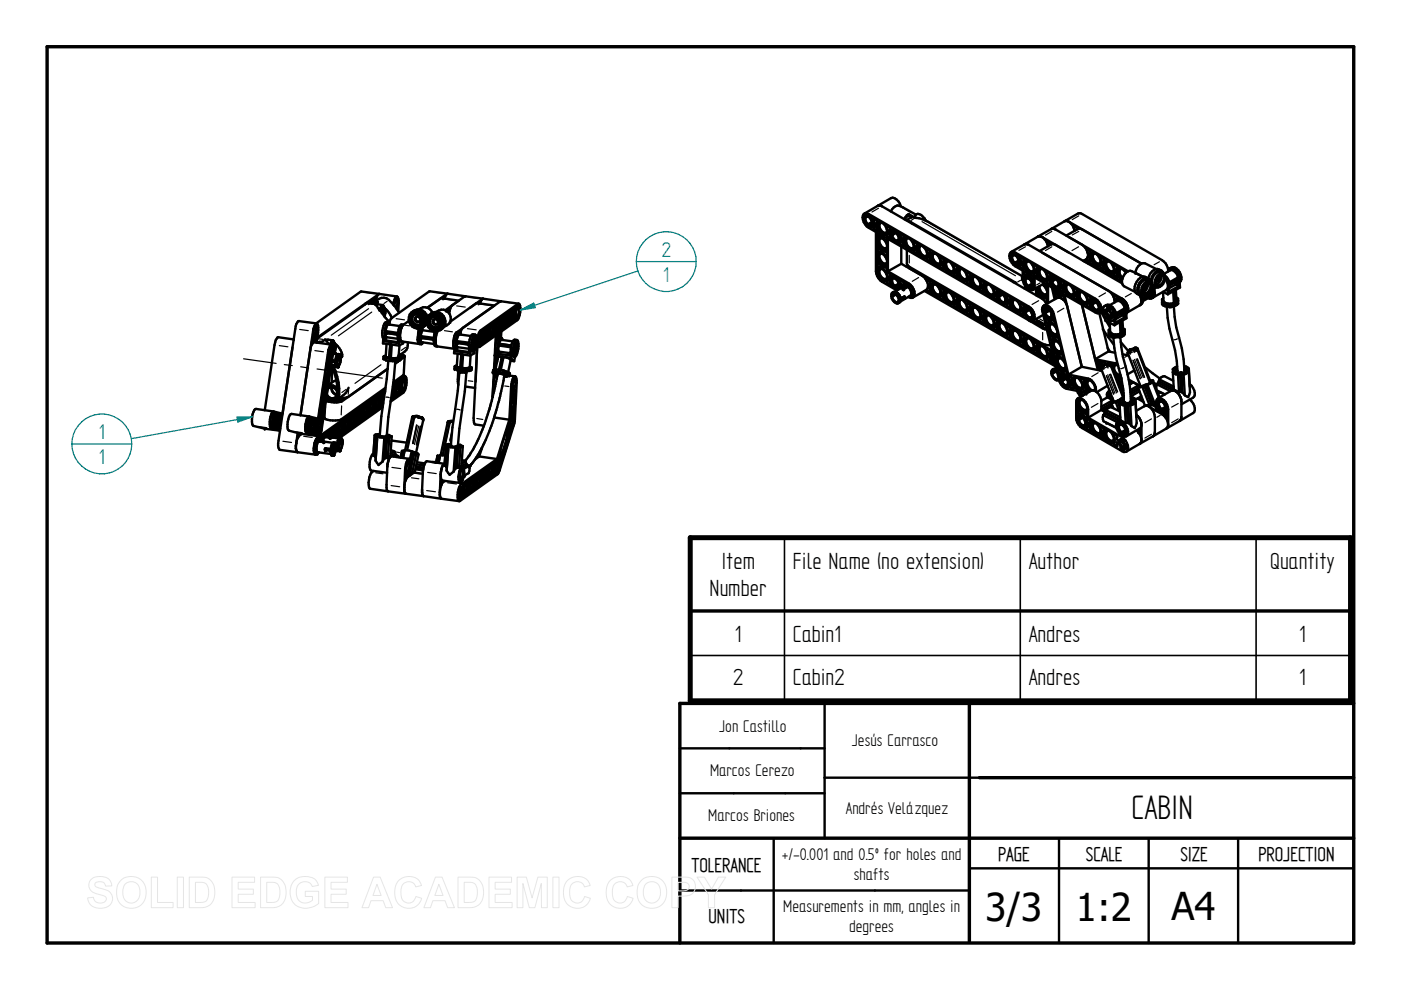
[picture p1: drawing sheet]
<svg xmlns="http://www.w3.org/2000/svg" width="297mm" height="210mm" viewBox="0 0 297 210" stroke-linecap="round" stroke-linejoin="round" font-family="sans-serif">
<defs><g id="words">
<g font-size="8.1">
<text x="239.9" y="173.7">CABIN</text>
<text x="208.9" y="195.3">3/3</text>
<text x="228.1" y="195.3">1:2</text>
<text x="248.4" y="195.1">A4</text>
</g>
<g font-size="5.6">
<text x="152.9" y="120.7">Item</text>
<text x="168.1" y="120.7">File Name (no extension)</text>
<text x="218.1" y="120.7">Author</text>
<text x="269.3" y="120.7">Quantity</text>
<text x="150.4" y="126.4">Number</text>
<text x="155.8" y="136">1</text>
<text x="168.1" y="136">Cabin1</text>
<text x="218.1" y="136">Andres</text>
<text x="275.5" y="136">1</text>
<text x="155.4" y="145.2">2</text>
<text x="168.1" y="145.2">Cabin2</text>
<text x="218.1" y="145.2">Andres</text>
<text x="275.5" y="145.2">1</text>
</g>
<g font-size="5.1" fill="#008080">
<text x="140.3" y="54.4">2</text>
<text x="140.6" y="59.7">1</text>
<text x="21" y="93.1">1</text>
<text x="21" y="98.3">1</text>
</g>
<g font-size="4.8">
<text x="146.6" y="184.8">TOLERANCE</text>
<text x="211.6" y="182.5">PAGE</text>
<text x="230.2" y="182.5">SCALE</text>
<text x="250.3" y="182.5">SIZE</text>
<text x="266.8" y="182.5">PROJECTION</text>
<text x="150.2" y="195.8">UNITS</text>
</g>
<g font-size="4.1">
<text x="152.5" y="155.1">Jon Castillo</text>
<text x="180.6" y="158.2">Jesús Carrasco</text>
<text x="150.5" y="164.5">Marcos Cerezo</text>
<text x="179.3" y="172.6">Andrés Velázquez</text>
<text x="150.2" y="174.1">Marcos Briones</text>
<text x="165.8" y="182.4">+/-0.001 and 0.5º for holes and</text>
<text x="181" y="186.6">shafts</text>
<text x="166.1" y="193.5">Measurements in mm, angles in</text>
<text x="180" y="197.6">degrees</text>
</g>
</g></defs>
<path d="M10 9.9h277v190h-277zM205.5 149.1v50.5M287 149.1h-142.9v50.8M144.1 177.7h142.9M207.6 164.9h79.4" fill="none" stroke="#000" stroke-width=".72"/>
<g fill="none" stroke="#000" stroke-width=".51">
<path d="M62.3 72l-3.3-.5-.5 .6-2.4 14.9M66.2 72.5l.3 .1M66.2 72.1l.4 .1M66.3 71.7l-.1 1.1M66.4 71.8l.2 .4M66.4 72.6l-.4 .6-.2 1M66.4 72.6l-.2 .2M66.5 72.6l3.8 .5M66.5 72.6h-.1M66.6 72.2l.5-.3-.1 .7M66.8 69.2l.1 .9-.2 .9-.3 .5M66.9 69l.2 .6-.1 1.1-.5 1.1"/>
<path d="M66.9 68.9l.2-.1a2.9 2.9 0 0 1-.3 3.1 1.75 1.75 0 0 1-.3-2zM67.1 68.6l-3.7-.5-.6 .6-3.7 24.7a2.22 2.22 0 0 0 .2 2l3.8 .5M67.2 68.6a1.61 1.61 0 0 0-.8 1.6l-2.7 17.9M67.2 68.6a1.91 1.91 0 0 1 .2 1.9l-.3 2.1M68.9 72l1.7 .2M68.9 72l.8 1M68.9 72l-.6 .5-1 .1M69.3 77.6l.2 1-.2 .9-.3 .4M69.3 77h.4M69.4 76.6h.4M69.5 77.4l.3-.1a2.88 2.88 0 0 1-.5 3 2.91 2.91 0 0 1 .2-2.9zM69.5 76.2l-.2 1.1"/>
<path d="M69.5 77.4l.1 .7v1l-.5 1.1M69.6 76.2l.2 .4 .4-.2-.1 .8v.3l-.3-.5-.4 .3M69.6 76.1l.2 .1M69.6 74.5l.2 .1M69.7 74.5l.1 .1M69.8 76.1l-.1 .1M69.8 75.1h.6l-.4 .8-.3-.9 .1 1.1M69.8 74.6l.3-.7a.67 .67 0 0 1 .3 .8M70 73.5l.2 .1M70.1 73.4v.1M70.1 74.7l.3 .1M70.2 74.7l-.1 .4"/>
<path d="M70.2 75.9h-.1M70.2 73.3a1.75 1.75 0 0 1 .3 2 1.33 1.33 0 0 1-.7 1.1 2.82 2.82 0 0 1 .4-3.1zM70.2 77.6a11.4 11.4 0 0 1 1.3 4.8 1.88 1.88 0 0 0-1.9-.7M70.3 75.6l-.1 .2M70.3 77.4l.9 .2M70.4 76.7l1.1 .1M70.4 76.7l1 .2M70.4 73.1a1.16 1.16 0 0 0-.8 1.1l-2.2 14.6-1.8-.5M70.4 73.1l.3 .8M70.4 72.8l-.2 .3M70.4 74.7l.1 .1M70.4 74.7l-.8-.1 .5 .1-.1 .4"/>
<path d="M70.4 73.7v.1M70.4 75.1l-.1 .5M70.4 73.8v.1M70.4 78l-.1 3.2M70.5 74v.7M70.6 73.4l.1-.3h.2l.2 .5-.5-.1M70.6 75l1.1 .1M70.6 77.4a11.7 11.7 0 0 1 1.2 6.8 1.63 1.63 0 0 1-2.6 .4M70.7 73.9l.3 .1M70.7 74.2l.7 .9M70.7 73.9l-.1 1.1-2.4 16.4a1.16 1.16 0 0 1-.8 1.1l-2.3-.6a2.98 2.98 0 0 1-.1-3l.6-.6M70.7 73.5v.4"/>
<path d="M70.8 72.8l-.3 .4M70.8 72.7l-.1-.5a.9 .9 0 0 0-.7 .8M70.9 73.6l-.1 .3h.3M70.9 72.7h-.5M71 74l-.1 .5M71 74v.6M71.1 73v.1M71.1 72.9h-.1a3.2 3.2 0 0 1 1.5 2.7l-.2 .2M71.1 76.9v.4M71.1 73.1l.1 .3M71.1 76.5h.3M71.1 77.3v.1"/>
<path d="M71.3 77.6l.3 .1M71.5 75.2l-.4 1.3-.7-.2M71.5 76.8l-.1 .1M71.5 76.3l.7 .1M71.6 76.1l-.1 .4zM71.6 76.2l.2 .1M71.6 75.9l.6 .1M71.7 75.1h.3M71.9 75.2l-.4 .9M71.9 76.2l.3 .1M72.2 76l-.2-.6-.4 .7M72.2 76.4l-.2 .7-.2 .3-.3-.6"/>
<path d="M72.2 76.4v.4l-.3 .7M72.2 75.3v.1M72.2 75.4l.1 .5M72.3 75.9l-.1 .1M77.8 64.3l-10.5 7.5M78.4 64.1l-.3 .2M78.4 64.1v.2M78.7 63.8l.2 .5M78.8 63.6l.2 .7M78.9 64.4l.6-.3h.6l-.6 .4M79 64.3l1.3-.9a1.76 1.76 0 0 1 2.2 .2l1.1 1.3 1 1.4M79.3 64.1l-.3-.6-.5 .8"/>
<path d="M79.5 64.5l1.6 .2M79.5 64.5l1 1.3M79.6 64.5l-1.8-.3-.5 .4M79.7 63.2l-.3 .2v.7M79.7 63.2l-.1 .7M79.8 64.3l-.5 .1M80.4 62.3l-3.9-.5-9.5 6.8M80.4 62.3l-.4 .3-.2 .8M80.4 62.3l-13.1 9.3M80.4 62.3l3.8 .6M80.5 65.8l.1-.1 1.2 1.7 .7 .8M80.9 65.3l-.3 .5"/>
<path d="M81.1 66l.3-.5 .2 .6M81.1 66l-.1 .4 .6 .1M81.1 66l.5 .1M81.1 65.2h-.1M81.1 65.2h.3M81.3 65.2l.1-.1-.2-.4a1.16 1.16 0 0 0-.7 1.1M81.3 76.2h.4M81.3 75.6v.6M81.3 66v.4l-.3-.1M81.4 75.6l-.1 .6M81.4 75.6l.3 .1M81.4 65.3l-.5 1"/>
<path d="M81.4 66.4h.3M81.4 66.1v.3M81.6 71.5l.2 .4M81.6 71.5h-.3l-.1 1.3 1.7 .2M81.6 71.5l-.1 .8M81.6 65.4h.1M81.6 65.4l.9 .9 .6 1.1M81.6 66.5l-.1 .6M81.7 76.2l.1 .1M81.7 65.6v.4M81.7 65.5v.1M81.7 75.7l.2 .1"/>
<path d="M81.7 75.7v.5M81.7 66.4l-.2 .7M81.7 66l-.1 .1M81.7 66.4l-.1 .1M81.7 70.4v.7l.3 .4M81.7 70.4l.2 .2 2.5 .3M81.7 70.4l.3-.2 2.4 .4M81.8 75.4l-.4 .2M81.8 76.4l1.5 .2M81.8 71.9v.3M81.8 72.2l2.6 .4M81.8 72.2l-.3 .1"/>
<path d="M81.8 76.3v.1M81.9 75.9l1.5 .2M81.9 75.8l-.1 .5M81.9 75.8v.1M81.9 75.9l-.1 .5M82 71.5l2.4 .3M82 71.5l-.2 .4M82 72.9l-.2 2.7 .9 .3M82 70.6l2.3 .3M82.2 78.2l-9.7 6.9-1.1 .2M82.3 68.4l-.4-.1a2.9 2.9 0 0 0-.8 2.9l.2 .6M82.3 76.5l-.3 3.8-1.1 8-.4 4.1"/>
<path d="M82.5 75.7l.2 .2M82.6 68.9l-.2-.5a3.5 3.5 0 0 0-.8 3.1M82.8 73.2l-.3 2.5M82.8 73l-.3 2.7M82.9 73l-.1 .1M82.9 73l1.7 .3M82.9 73l.2 .2-.2 2.5-.2 .2M83.1 67.4l-.6 1.1M83.4 76.1l-.1 .5M83.5 64.7l.4-1.2-.3 1.3M83.6 76.5h.3M83.6 76.5l-.3 .1"/>
<path d="M83.6 76l-.2 .1M83.6 76v.5M83.8 63.4l.1 .1M83.8 76.5l-.3 4a97.2 97.2 0 0 0-1.5 12.1M83.9 63.3h.2M83.9 63.3l.3-.2 .2 .5-.2 2M83.9 63.3l-.5 1.3M83.9 76.5l.5 .1M83.9 63.6l.3 .3v.8l-.2 .7M83.9 76h-.3M83.9 76v.5M83.9 76l.5 .1"/>
<path d="M83.9 63.2l.1 .5M84.1 63.4l.1 .1M84.2 62.9a1.62 1.62 0 0 0-.8 1.7M84.2 63.5l.1 1.1-.2 .9M84.2 62.9a1.61 1.61 0 0 1 .3 1.3v1.8M84.4 71.9l.3 .1M84.4 76.1v.5M84.4 71.9l-.1 .8-2.8-.4M84.5 76.5l-.7 .6 .7-.6M84.5 75.3v.3M84.5 75.6l.6 .2M84.5 75.5l.8 .2"/>
<path d="M84.6 75.7l.3 .2-.5 .2M84.7 72l-.1 1.3M84.7 72l.1 .3 .4 .1M84.7 73.2l-.3 2.7h-1.7M84.7 69.1l-2.3-.3a1.47 1.47 0 0 0-.7 1.6M84.9 75.2l.7 .3-.7 .4v.4l-.5 .3M85 75.1l.7 .3 .1 .2M85.2 72.4l3.7 .5M85.4 79.7h.4M85.5 72.5v.3l-.9 .5M85.6 68.8h-.4a1.54 1.54 0 0 0-.8 1.6v1.5M85.8 75.6l-.9 .7"/>
<path d="M85.8 75.6l-.2 3.8-2.2 1.7M86.5 72.6a2.08 2.08 0 0 1-.7 1.9l-1.3 .9M86.7 68l-1.2 .9a4.1 4.1 0 0 0-.5 3.4l.2 .1M87.5 66.4a1.61 1.61 0 0 1 2.4 .6 1.61 1.61 0 0 1-.9 2.3M87.6 66a1.92 1.92 0 0 1 3 1.2M87.6 66a2 2 0 0 1 2.6 .9 2 2 0 0 1-.8 2.6M87.6 66a2 2 0 0 0-.7 2.6 2 2 0 0 0 2.5 .9M87.8 66.7a1.23 1.23 0 0 0-.3 1.5 1.23 1.23 0 0 0 1.5 .6M88.3 67.1a.61 .61 0 0 0-.1 .8 .61 .61 0 0 0 .7 .3M88.7 65.6a1.87 1.87 0 0 1 3 .7M88.7 69.7a4.8 4.8 0 0 0 .1 3.1l.1 .1M88.9 72.9l.4 .1"/>
<path d="M89 71.5l-.1 .5a.75 .75 0 0 0 .5 1l.3-.4M89.1 69.6l-.1 1.9M89.4 71.6l2.5 .4M89.5 69.6l.1 .4M89.5 69.5v.1M89.5 69.6l-.3 .8-.2 1.1M89.6 70l2.5 .4M89.6 70l-.3 .6a1.88 1.88 0 0 0 .1 2l2.6 .3M90.5 68.6l-.3 .4-.8 .5M90.5 68.7h-.1M90.6 67.2a2.04 2.04 0 0 0 .4 2.3 2.04 2.04 0 0 0 2.3 .5M91.3 67a1.61 1.61 0 0 1 2.3 .6 1.61 1.61 0 0 1-.8 2.2"/>
<path d="M91.4 66.5l-.8 .7M91.4 66.5a2.01 2.01 0 0 1 2.6 .9 2.01 2.01 0 0 1-.7 2.6M91.4 66.5a2.01 2.01 0 0 1 2.8 .8 2.01 2.01 0 0 1-.9 2.7M91.6 67.3a1.21 1.21 0 0 0-.3 1.5 1.21 1.21 0 0 0 1.4 .6M92 71.7l-2.6-.4-.2 .2 .2 .2 2.5 .3M92.1 70.2a5.9 5.9 0 0 0 .1 3.1l.5 .1M92.1 67.7a.61 .61 0 0 0-.1 .7 .61 .61 0 0 0 .7 .3M92.4 72.6l.1 .8h.2M92.5 66.1a1.87 1.87 0 0 1 2.3-.1 1.87 1.87 0 0 1 .6 2.2M92.5 70.2l-.1 2.9M92.5 73.3l.2 .1M92.7 73.4l3.6 .6"/>
<path d="M92.8 70.1l-.3 .9-.1 1.1M94.7 65.9l.2 .1M94.7 62.4l-.5 .9-.1-.2-.2 .1M94.7 62.3l-4.1 2.9 3-2 3.7 .6M94.9 62.3l-.2 .1M94.9 62.3l3.8 .5M94.9 62.3l-3.9-.5-7.9 5.6M95.3 65.5l-.3 .2v.5M95.4 68.2l-.3 .5-1 .6M95.9 64.7l-.4 .7-.3 1 .1-.9M96.2 73.7l.1 .2M96.4 77.7v.5l.3 .1"/>
<path d="M96.6 73.6h-.2l-.1 1.3 1.7 .2M96.6 73.6v.9M96.6 73.6l.3 .4M96.7 78.3l.2 .1M96.8 70.5a4.2 4.2 0 0 0-.6 3.2M96.8 77.8l-.1 .5M96.8 77.8l.1 .1M96.8 72.5l.2 .2 2.4 .3M96.8 72.5l.2-.2 2.4 .4M96.8 70.5a4.3 4.3 0 0 0-.6 3.2M96.8 72.5l.2 1.1M96.9 77.5l-.5 .1v.2h.4"/>
<path d="M96.9 74v.3M96.9 74.3l2.5 .3M96.9 74.3l-.3 .2M96.9 78.5l1.5 .2M96.9 78.4v.1M96.9 78l1.5 .2M96.9 77.9v.1M96.9 77.9v.5M96.9 78v.5M97 75l-.1 2.7 .9 .3M97 73.6l2.5 .4M97 73.6l-.1 .4"/>
<path d="M97.1 72.7l2.3 .3M97.2 78.6a7.3 7.3 0 0 0 0 3M97.4 78.6a94.3 94.3 0 0 1-1.5 12l-.3 3.9M97.4 70.5h-.6M97.5 78.9l.5 .1M97.7 71l-.2-.5a1.16 1.16 0 0 0-.7 1.1l-.2 2M97.9 75.1l-.3 2.7 .2 .2M98 75.1l-.2 .2M98 75.1l.2 .3-.2 2.5-.2 .1M98 75.1l1.7 .3M98.4 78.2v.5M98.7 62.8l3.7 .5"/>
<path d="M98.7 62.8l-4.3 3M98.7 78.7h.7M98.7 78.7h-.3M98.7 78.1h.4M98.7 78.1l-.3 .1M98.7 78.1v.6M98.8 79h-.8M98.9 78.7l-.4 4.3-1.1 7.8-.3 3.9M99.1 78.1l-.1 .6M99.1 78.1l.4 .1M99.5 78.2l-.1 .5M99.5 74l-.1 .8-2.8-.3"/>
<path d="M99.5 74l.3 .1M99.6 77.8l.4 .2-.5 .2M99.8 75.3l-.2 2.6-.8 .2-1-.1M99.8 74.1l-.1 1.3M99.8 74.1l.1 .3 .3 .1M99.9 71.2l-2.5-.3a1.47 1.47 0 0 0-.6 1.6M100 78v.4l-.6 .3M100.1 73.3h.1l-.1 .1M100.2 72.5l-.1 .8M100.3 73.3v.6l.2-.2M100.4 73.7l-.1 .1M100.4 71.8v.5l-.2 .2"/>
<path d="M100.5 73.2v.1M100.5 73.4v.2M100.5 73v.1M100.6 71.7v.2M100.6 71.8v.2M100.6 74.2v.7l-.9 .5M100.7 71.6v.5M100.7 71.5l-.3 .2M100.7 71l-.4-.1a3.3 3.3 0 0 0-.8 3.1M100.8 72.7v.1M100.8 72.2v.2M100.8 71a1.62 1.62 0 0 0-.9 1.6v.6a1.17 1.17 0 0 0 .3 1.3"/>
<path d="M100.8 71a3.4 3.4 0 0 1-.4 3.5h-.2M100.8 73l-.3 .7M100.8 72.4v.2M100.8 72.4v.3M100.9 73.5l.7 .1M100.9 72.1h-.3M100.9 72.1l-.1 .8M101.3 72.2h.2M101.4 73l.2 .1M101.5 72.2l-.1 .1M101.5 71.7l.6 .1M101.5 73.1l-.1 .1"/>
<path d="M101.6 71.3l.5 .1M101.7 70.5h.2M101.8 70.4l.3-.1a3.6 3.6 0 0 1-.3 3h-.2a3 3 0 0 1 .2-2.9zM101.8 70.4l.1 .1M101.9 70.6l-.5 1.3 .5-1.1 .2 .6M101.9 71.3l-.1 .4-.3-.1M101.9 71.6l.3 .1M101.9 71.3v.4M102.1 71.8l-.2 1.1M102.1 71.8l-.2 .7-.2 .3-.2-.6M102.1 70.7v.1M102.2 70.8v.4"/>
<path d="M102.2 71.3l-.1 .1M102.3 63.4l-2.7 1.9M102.3 63.4l-.5 .9-.1-.1-.2 .1M102.4 63.3l3.8 .6M102.4 63.3l-.1 .1M102.7 69.9l-.3 .2-.2 2.6 .4-.4-.1-1 .2-1.4M103 69.6l.2 .6-.1 .9-.4 .9M103.1 69.5l.3-.2a2.88 2.88 0 0 1-.5 3.1 3 3 0 0 1 .2-2.9zM103.1 69.4l.1 1.2-.1 1-.4 .6M104 69l-.3 .4-.1 2.4M104 69l-.2 1.4 .1 1-.3 .4M104.3 68.7l.2 1-.2 .9-.3 .4"/>
<path d="M104.4 68.5l.3-.1a2.88 2.88 0 0 1-.5 3.1 2.91 2.91 0 0 1 .2-3zM104.5 68.5l.1 .7-.1 1-.4 1.1M104.5 78.9l.1 .3 .8 .3M104.5 78.9l.4 .1M104.6 78.5l-.1 .5M104.7 79.2l-.3 5 .2-3.2 .3-1 .3-.6-.3 .5M104.7 64.9l-7.9 5.6M104.8 64.8l-3.8-.5-5.6 3.9M104.8 79.3v.6M104.9 75.4l-.2 3M104.9 75.4l1.7 .2M104.9 75.4l.6 .6"/>
<path d="M105 78.4h.2l-.2 .5M105 78.4h-.4l-.1 .5M105 78.4l-.1 .6M105 75.5v.5M105 78.9l-.1 .1M105.1 79.1l.4 .2M105.1 78.8l1.4 .2M105.1 78.8l-.1 .1M105.1 71.1l-.2 4.3M105.1 79.1h.5M105.1 78.1l-.2 .2M105.2 71.5l.6 .1"/>
<path d="M105.2 76l.2 .7M105.2 75.7l-.1 .4M105.3 68l-.3 .5-.1 2.4M105.3 71.2l.2 .1M105.3 71.2l-.1 1M105.3 75.9l-.4 1.2v1.3M105.3 68l-.1 2.4-.3 .5M105.4 75.9l.1 .3M105.4 74.2l-.1 .8 2.8 .4 .2-.9M105.4 74.2l.2 .8 .1-.5M105.4 74.2l-.2-.1-.3 1.3M105.5 79.2l-1.5 6.8a30.1 30.1 0 0 1-5.4 11.7"/>
<path d="M105.6 67.8l.2 .9a1.7 1.7 0 0 1-.5 1.4M105.6 79.2l1 .1M105.7 79v.1M105.7 71.6l-.5 .6M105.7 71.6l-.4 .6-.3 1v1.5M105.7 73.1v1.4M105.7 67.6l.2-.2a1.75 1.75 0 0 1 .3 2 1.33 1.33 0 0 1-.7 1.1 3.2 3.2 0 0 1 .2-2.9zM105.7 73.1l.2 .2 2.5 .3M105.7 73.1l.3-.2 2.4 .4M105.7 74.5l2.5 .4M105.8 67.6l.1 .6-.1 1.1-.4 1.1M105.8 71.6h.5"/>
<path d="M105.8 78.2l.1 .2M105.8 71.6h-.1M106 70.5l-.3 .5-.3-.1M106 72.9l2.3 .4M106.1 70.6l-.4 .6h-.3M106.1 70.7v.9M106.2 63.9l3.8 .5M106.2 63.9l-8.1 5.6-.5 1.1v-.2h-.2M106.3 70.3l-.1 1.3M106.3 79.1l-.8-.1 .1 .1M106.4 75.8v.1M106.4 75.8l-.6 2.4"/>
<path d="M106.4 79.1l.2 .2M106.4 75.8h.3M106.4 75.9l-.6 2.3M106.5 79l.3 .2M106.6 79.3l.2 .1M106.6 79.3l.5 .1M106.6 67.1l-.3 .4 .1 1-.2 1.4M106.6 72.1l-.3-.5a2.16 2.16 0 0 0-.9 2.1v.5M106.6 75.6l.1 .1M106.6 75.6l-.2 .2M106.6 75.6l1.7 .3M106.6 75.6l-1 .1-.6 2.7"/>
<path d="M106.6 75.6l1.6 .6-.5 2.7M106.6 67.1l-.1 2.4-.2 .4M106.6 78.5l.3 .1M106.6 78.5l-1.4-.1-.1 .4M106.6 78.5l-.1 .5M106.7 75.7l-.6 2.7M106.7 75.7l-.3 .2M106.8 79.2h.3M106.8 79.4h.1M106.9 66.8l.2 .6v.9l-.5 .9M106.9 78.6l.3 .1M106.9 78.6l-.1 .6"/>
<path d="M107 79.3l-1.2 5.6-.9 3a33.7 33.7 0 0 1-4.2 9.6M107 79.5l.4 .1M107.1 66.7l.1-.2a1.75 1.75 0 0 1 .3 2 1.2 1.2 0 0 1-.6 1.1 3 3 0 0 1 .2-2.9zM107.1 66.6l.1 1.2-.5 1.6M107.1 79.2l.5 .2M107.2 79.4l.2 .2M107.2 78.7l.5 .2M107.2 78.7l-.1 .5M107.5 69l.2-1.4-.1-1.1 .4-.3-.1 2.4-.3 .4M107.6 79.4l.4 .4h-1.1M107.7 78.9l-.1 .5M107.7 78.9l.4 .2-.1 .6"/>
<path d="M108 79.6l1.2 .2M108.2 76.5l.8 .1M108.3 65.9l.1 1.5-.5 .8M108.3 75.9l.7 .7M108.3 74.5l.2 .1M108.4 65.7l.3-.1a3.5 3.5 0 0 1-.3 3h-.2a2.53 2.53 0 0 1 0-2.6zM108.4 65.7l.1 1.2-.5 1.6M108.5 74.6l.3 1h.3M108.5 74.6l-.2 1.3M108.7 72.4l-2.4-.3a1.12 1.12 0 0 0-.6 1M109 74l.1 .3-.1 .5M109 74.8l.2 .3"/>
<path d="M109 65.4l.3-.2-.2 1.4a1.71 1.71 0 0 1-.2 1.5zM109.1 73.2l.2 .1-.2-.1M109.1 73.2l-.1 .8M109.2 74.8l-.1 .1M109.2 79.8a2.34 2.34 0 0 0-.8 2.2l-.4 7M109.2 74.7v.1M109.2 74.6v.2M109.2 79.8a1.61 1.61 0 0 1 .4 1.4l-.6 8.6-3.3 10.4-.3 .4-8 5.7M109.2 75.6l-.2 1M109.3 67.4h.2M109.4 74.5l-.1 .5M109.4 74.5h-.1"/>
<path d="M109.4 67.4l-.1 .2M109.4 72.8l.2 .2M109.4 72.7l-.1 .5M109.5 67l.3 .1M109.5 73.5v.1M109.5 72.7l.2 .2-.1 .6 .1 .2M109.5 73.3v.1M109.6 74.1l-.1 .3M109.6 73.1l-.1 .1M109.6 72.1l-.5-.1-.3 .3-.3 .7-.2 1.5M109.6 64.9l.1 .1M109.6 74l-.1 .3"/>
<path d="M109.6 73.9v.1M109.6 72.1a2.8 2.8 0 0 0-.8 2.7l.1 .8h.2M109.6 72.1a3.4 3.4 0 0 1-.3 3.5h-.2M109.7 67.4a1.65 1.65 0 0 1 0-2.1v-.3l-.4 1v.8l.2 .6M109.7 64.8l.3-.1a3.2 3.2 0 0 1-.3 2.9l-.2 .1a2.53 2.53 0 0 1 0-2.6zM109.7 65.2h.2M109.7 64.7l.1 .2h-.2M109.7 73.8l-.1 .8-.2-.1M109.9 64.9v.3M109.9 65.2l.1 .2 .1 .7-.3 1M109.9 64.9l.1 .1M110 64.4l-8.1 5.7a4 4 0 0 0-.5 3.3l.2 .2"/>
<path d="M110 64.4a2.93 2.93 0 0 1 0 2.9l-.4 .6-8 5.7M110 65l.1 1.2-.4 1.1 .1-.2M57.6 87.8l.2 .5-.1 .9-.4 .9M57.7 87.6l.4-.1a3.6 3.6 0 0 1-.4 3l-.1 .1a1.13 1.13 0 0 1-.3-1.3zM57.8 87.6l.1 1.2-.5 1.6M58 87.2l1.9 .5M58 87.2l-3.7-.5a3.2 3.2 0 0 0-.7 3.5l2.5 .7 3.2 .4M58 87.2a2.34 2.34 0 0 0-.8 2.3 1.46 1.46 0 0 0 .3 1.3l1.8 .5M58.4 87.8h.3v.3l-.5 2.5h-.1l-.1-.3zM58.8 88.1l.1 1.4-.4 1M58.9 87.9l.4-.1a3.2 3.2 0 0 1-.4 3h-.1a2.53 2.53 0 0 1 0-2.6zM59 87.9l.1 1.2-.5 1.6"/>
<path d="M59.6 88.1l-.4 2.5 .1 .2 .1 .1M59.7 88.1h.1M63.1 95.9l3.8 .5M63.1 91.8l-.4 2.8M63.2 92.2l.3 .1M63.2 91.8v.8M63.2 91.9h.5M63.4 92.4a3.4 3.4 0 0 0-.3 3.5M63.4 92.4l-.2 .1M63.7 91.9l3.8 .6M64 92l-.6 .4M65.2 88.9l.1 1.4-.4 .9"/>
<path d="M65.3 88.7l.3-.1a3.6 3.6 0 0 1-.3 3h-.2a3 3 0 0 1 .2-2.9zM65.3 88.6l.1 1.2-.5 1.6M65.6 91.5l.4-2.7 .2 .1v.2l-.2 1.2-.1 1.1-.1 .3-.2-.1M65.6 88.3l-3.8-.5a2.8 2.8 0 0 0-.8 2.7v.4l.3 .4 2.4 .6M66.4 89.2l.1 .5v.9l-.5 .9M66.5 89l.3-.1a2.88 2.88 0 0 1-.5 3 2.35 2.35 0 0 1-.1-2.2zM66.5 88.9l.1 1.2-.1 1-.4 .6M67.1 93.2l.3 .1M67.1 93.2a3.2 3.2 0 0 0-.2 3h.3M67.2 96.2h.1M67.2 89.1l.2 .1v.2l-.4 2.5h-.2v-.2l.4-2.5M67.3 90.5h.4l-.1 .4"/>
<path d="M67.3 90.4h.1M67.3 90.4l.7 .2M67.3 91.9h.2M67.3 93.1l-.2 .1M67.3 95.9v.3M67.3 96.1h.1M67.4 91.9l-.1 .2M67.4 90.8l.6 .1-.4 .8-.3-.9 .1 1.1M67.4 90.4l.2-.6 .3-.1 .1 .9M67.5 93.6v-.3l-.4 1.1v1.7M67.5 95.9v.2l.1-.2M67.5 93.6l-.4 1.5 .2 .8 2.9 .4"/>
<path d="M67.5 93.6l1 .1M67.6 88.8l.3 .1M67.6 93.1v.4l1.1 .1M67.6 88.4l.5 .1M67.6 95.9v.1M67.6 93.5l3.1 .3M67.6 89.4h.3M67.7 89.3l.2-.1a1.71 1.71 0 0 1 .2 1.9 1.33 1.33 0 0 1-.6 1.1 2.91 2.91 0 0 1 .2-2.9zM67.7 93.2l.2 .3M67.7 89.2l.1 .2M67.7 88.1l-.2 1 .5-.2 .2 .4M67.8 88.1l.2 .4 .4-.2-.1 1"/>
<path d="M67.8 91.7l-.1 .1M67.9 92.8l-.3 .3h-.3M68 92.8l-.1 .7M68 89.6v1M68.1 90.6h-.3v.3M68.1 90.9l-.3 .8M68.2 85.5l.1 1-.2 .9-.3 .4M68.2 84.9h.3M68.2 85.2l.4-.3 .2 .4M68.2 84.5h.5M68.3 85.3l.1-.1a1.75 1.75 0 0 1 .3 2 1.33 1.33 0 0 1-.6 1.1 2.9 2.9 0 0 1 .2-3zM68.3 85.3l.1 .7v1l-.5 1.1"/>
<path d="M68.4 92.2l.4 .2M68.6 92.2h.3v.3l1.1 .2M68.6 84.5l.4-.2-.1 1M68.6 84.5l-.3-.4-.1 1.1M68.7 81.6l.2 1-.5 1.3M68.7 80.9l.4 .1M68.8 81.2l.4-.2 .2 .4M68.8 92.7l-.4 .9M68.8 80.5l.5 .1M68.8 92.7l1 .1M68.8 88.6l-.3 .1M68.8 92.4v.3"/>
<path d="M68.8 92.4l-.2 .2-.2 1M68.9 81.4l.1-.2a1.75 1.75 0 0 1 .3 2 .81 .81 0 0 1-.8 1l-.1-1.1 .1-1zM68.9 81.3l.1 .7v1l-.5 1.2M68.9 80.1l-.2 1.1M69 92.5l2.9 .5M69 80.2l.2 .4 .4-.3-.1 1.1M69 92.2l.1 .1M69.1 95.4l1.3 .2M69.1 95l1 .2M69.1 95.4l1.5 .2M69.1 84.9l1.2 .4 1.6-.1M69.2 92.5l.1-.7-.3 .4h-.3a.89 .89 0 0 0-.6 .9l-.1 .5"/>
<path d="M69.3 84.2a1.49 1.49 0 0 0 1.9 .4M69.3 84.8a1.3 1.3 0 0 0 1.2 .4l.5 .1M69.5 82.5a1.16 1.16 0 0 1 1.9 .4 1.16 1.16 0 0 1-1.1 1.6l-.7-.5-.3-.3M69.6 92.2l-.1 .4h.3v-.3M69.6 92.2l.2-.4 .3 .5M69.6 82a1.5 1.5 0 0 1 2 1.1 1.5 1.5 0 0 1-1.5 1.8l-.9-.5M69.6 92.2l.5 .1M69.6 84.9l-.2 .1M69.7 91.4l.2 .1M69.7 91.4l.1-.1h.3l.2 .6-.1 .9M69.7 91.4l-.4 1.2-.2-.3M69.8 91.3v.1"/>
<path d="M69.8 85h-.1M69.8 91.6l-.4 1M69.9 92.3l-.1 .3h.3M70.1 91.6v.1M70.1 95.7v.2M70.1 96v.1M70.1 91.8l.1 .4M70.2 92.3h-.1M70.4 96.4h.3M70.4 82.1a1.2 1.2 0 0 0 1.1 1.6 1.4 1.4 0 0 1-1.1-1.4M70.5 92.8l.1-2a.72 .72 0 0 0-.2 1l-.1 1M70.5 93.9l-.4 1.3 .3 .1"/>
<path d="M70.6 92.8l.1-1.4a1.04 1.04 0 0 1 .6-1.1 2.48 2.48 0 0 1 0 2.6M70.6 95.6h-.1M70.6 95l.6 .1M70.6 95h.3M70.7 94.7h.5M70.7 93.8l.3 .1M70.9 93.9l-.2 .5-.2 .8 .5-1.1 .2 .3v.3M70.9 90.6l.1 1.5-.3 .7M71 95h.2M71.1 83.5l.1 .2M71.1 90.4l.1 1.1-.3 1.3M71.1 84.9l.8 .3"/>
<path d="M71.2 94.1h.1M71.2 95.1l-.2 .7-.2 .3-.2-.2v-.3M71.2 95.1l.1-.1-.4 1.3M71.2 94.2l.1 .2M71.2 95.3h.3M71.2 94.2h.2M71.3 94.4v.2h.1M71.3 94.6l.6 .1M71.3 94.7h-.1M71.3 80.7l-.4 .1-1.3 .8M71.4 94.7v.3M71.5 95v.2"/>
<path d="M71.5 94.3h.3M71.5 94.7h.2M71.7 95.5h.3M71.7 84.5l.6 .3-.1 .3M71.9 94.7h-.1M71.9 93l-.3 .5-.2 .8M71.9 94.1l.6 .1M71.9 89.9l-.3 .3-.1 2.6 .4-.4-.1-1.1 .2-1.3M71.9 94l.3 .1M72 93.7l.6 .1M72 92.9l-.1 .1M72 92.9h.3"/>
<path d="M72.2 85.1l-.3 .1M72.3 93l-.3 .5-.2 .8M72.3 89.7l.1 .5-.1 .9-.4 .9M72.3 94.1h.3M72.4 89.5l.1 1.1-.2 1-.3 .6M72.4 89.4h.2a2.53 2.53 0 0 1 0 2.6l-.3 .4h-.2a3.5 3.5 0 0 1 .3-3zM72.5 94.2l-.2 .7-.2 .3-.2-.5M72.5 94.2l.1-.1-.4 1.2M72.6 93.2v.1M72.6 93.8l-.3-.6-.5 1.1M72.6 93.4v.2M72.6 93.7v.1"/>
<path d="M72.9 84.5l-.3 .2-.8-.2M73.2 89l-.3 .4v2.4M73.3 89l-.2 1.4 .1 1-.3 .4M73.6 88.7l.1 1-.2 .9-.3 .5M73.7 88.5l.2 .7-.1 1-.5 1.1M73.8 88.5l.1-.1a2.9 2.9 0 0 1-.3 3.1 1.75 1.75 0 0 1-.3-2zM73.8 84.2l-.7 .2h-1.1l.9 .1M73.9 82.2a4.5 4.5 0 0 1-2.6 2.6l.9 .3M74.5 88.1l-.3 .4v2.4M74.6 88.1l-.1 2.4-.3 .4M74.9 87.8l.2 1-.2 .9-.3 .4M75.1 87.6l.1 .7-.1 1-.5 1.1"/>
<path d="M75.1 87.5h.2a2.82 2.82 0 0 1-.4 3.1 1.75 1.75 0 0 1-.3-2zM75.9 87.1l-.3 .4v1.1l-.1 1.4M75.9 87.2l-.1 2.3-.3 .5M76.2 86.9l.2 .5-.1 .9-.4 .9M76.4 86.7l.1 1.1-.5 1.7M76.4 86.6l.2-.1a2.83 2.83 0 0 1-.4 3.1h-.1a3.2 3.2 0 0 1 .3-3zM76.8 89l.2-1.3-.1-1.1 .4-.4-.2 2.4-.3 .4M77.6 85.9v1.5l-.4 .9M77.7 85.7l.1 1.2-.5 1.6M77.7 85.7l.2-.1a2.83 2.83 0 0 1-.3 3h-.2a3.2 3.2 0 0 1 .3-2.9zM78.6 85.3l-.2 1.8a.72 .72 0 0 1-.2 1v-2.6l.3-.2M78.9 85l.1 .5-.1 .9-.4 .9"/>
<path d="M79 84.8l.1 1.2-.2 1-.3 .6M79 84.7h.2a1.58 1.58 0 0 1 .3 1.7l-.5 1.2-.3 .1a3.6 3.6 0 0 1 .3-3zM79.2 96.5v.1M79.2 96.6l.3 .2M79.2 96.2a3.2 3.2 0 0 0-.6 3.5l3.5 .5M79.2 99.9a3.3 3.3 0 0 0-.8 3.6l3.9 .7M79.5 92.3l-.3 4.3M79.5 96.8l.2 .2M79.6 97.7l.7 .9 .8-.7M79.8 84.3l-.3 .4v2.4M79.8 92.4l.2 .1M79.8 92.4l-.3 4.4"/>
<path d="M79.9 84.3l-.2 1.4 .1 1-.3 .5M80 92.5v.1M80 92.5l-.4 5.2M80 92.6l1.5 .2M80 92.6l-.4 5.1M80.1 92.3l.5 .1M80.2 84.1l.1 .9-.5 1.4M80.3 92.2l-.3 .1M80.3 83.8l.2 .7-.1 1-.5 1.2M80.4 92.2h.1M80.4 83.8l.1-.1a1.13 1.13 0 0 1 .3 1.3l-.3 1.4-.5 .4a3.3 3.3 0 0 1 .4-3zM80.5 92.5l.8 .2"/>
<path d="M80.6 92.1l-1.1 .1v.1l.3 .1M80.6 92.5h.1M80.6 92.5h-.1M80.6 92.5v.1M80.7 92.5l.7 .1M81.1 86.4l-9.3 6.6M81.1 83.4l-.2 .4-.1 2.4M81.2 83.4l-.1 2.4-.3 .4M81.2 85.4l-.1 .1M81.4 97.3l-.3 .6M81.5 92.8l-.4 5.1M81.5 83.1l-.4 1.3 .1 1.2"/>
<path d="M81.5 83.1l.1 .2M81.7 82.9l-.2 .2M81.7 92.6h.1M81.7 82.6l-14.5 10.3a3.8 3.8 0 0 0-.4 3.5l.5-.2M81.7 92.8h-.2M81.7 92.8l-.3 4.5M81.7 82.2l-9.4 6.7a5.1 5.1 0 0 1-3.4-.1v-2.6M81.8 92.6l-.5 .1M81.8 92.6h.3M81.8 97.1l-.4 .2M81.8 92.5h.1M82 92.4l.4 .1"/>
<path d="M82 92.1l1.1 .4-.6 .3M82.1 92.7l-.4 .1M82.1 92.7l.4 .1M82.1 92.7l-.3 4.4M82.2 97l-.4 .1M82.5 92.5l-.3 .1M82.5 92.8l-.3 4.2M82.8 95.5l.8 .3M83 96.7a2.5 2.5 0 0 0-.9 2.2l-.1 3.9a1.34 1.34 0 0 0 .3 1.4M83 96.7h-.3l-.5 .3M83 93.5l3.2 .4M83 96.7l3.7 .6"/>
<path d="M83.1 92.5l-.3 4.2 1-.5M83.3 82a3.2 3.2 0 0 1-.5 2.9M83.4 81.4l2.4-1.6a2.85 2.85 0 0 1 .1 2.9l-.4 .6-2.7 1.9M83.4 84.3l.3-.4 .1-2.4a.72 .72 0 0 0-.2 1l-.2 1.8M83.6 95.8l.2 .4M83.6 95.8l-.8 .4M83.8 96.2l.2 .3M83.8 82.8l.1 .1M83.9 83.7h.2M83.9 82.9h.1M84 96.5l.4 .2M84 96.5l-.6 .3"/>
<path d="M84 83.7l-.1 .1M84.1 82h.5M84.2 81.1l.2 .1M84.3 82v.3h-.3l.6 .1M84.3 81v.2M84.3 81.2l-.4 1.4 .5-1.2 .2 .6M84.3 81l.2-.1a2.9 2.9 0 0 1-.3 3.1l-.2-.1a3.2 3.2 0 0 1 .3-2.9zM84.4 96.7l-.4 .2M84.4 96.7l.1 .2M84.4 82v.3h.3M84.6 82.4l-.2 .7-.2 .3-.3-.5M84.6 81.4h.1"/>
<path d="M84.7 82.3l-.4 1.3M84.7 82.3l-.1 .1M84.7 81.5v.2M84.7 81.7v.2M84.7 82h-.1M84.9 80.7l.3-.1-.2 2.6-.3 .2zM85.2 82.8h.2M85.3 82.8l-.1 .1M85.3 82.4h.3M85.5 80.3l.1 .1M85.5 82.7h.1M85.6 80.4a3.1 3.1 0 0 0-.1 2.4"/>
<path d="M85.6 80.4l-.4 1v.8l.1 .5M85.6 80.5h.1M85.6 95.6l-.3 1.5M85.6 95.6h-.3l-.4 1.4 .3-1.4M85.6 80.1l.1 .1h-.2h.2M85.6 80.1l.2-.1a2.9 2.9 0 0 1-.3 3.1l-.2-.1a3.5 3.5 0 0 1 .3-2.9zM85.7 80.3v.2M85.7 80.5l.2 .3v.7l-.3 .9M85.8 95.5l-.4 1.6M85.8 95.5l-.2 .1M85.8 80.3h.1M85.8 95.5h.5"/>
<path d="M85.8 95.5l-.3 1.6M85.8 95.5h.1M85.9 80.4l.1 1.1-.4 1.2v-.3M86.2 99.9h.3M86.3 95.5l1 .2M86.4 97.8v.1M86.4 97.7h.2M86.5 97.6l.1 .5M86.5 98a.94 .94 0 0 1 .2 1.4l-.2 .5M86.5 97.6l.2-.1a2.53 2.53 0 0 1 0 2.7l-.3 .4a1.71 1.71 0 0 1-.3-2zM86.7 97.8l.2 .8-.1 .9-.3 .7v-.3M86.9 97.4l-.1-.1a1.16 1.16 0 0 0-.7 1.1l-.4 4.9"/>
<path d="M86.9 97.4l.2 .7-.1 2.7M87.3 95.7l-.4 1.7M87.3 95.7l.2 .1M87.5 88.3l-1.6 7.2M87.5 88.3l-.1 .2M87.5 95.8l-.4 2.2M87.5 95.8l.4 .1M87.7 88.3h-.2M87.8 88.3h.1M87.8 88.4l-1.5 7.1M87.9 95.9l-.9 3.8M87.9 95.9l.4 .1"/>
<path d="M88.1 88.2h-.1M88.1 99.5l1.6 .2M88.1 99.2l1.6 .2M88.2 98.9l1.6 .2M88.3 88.1l.2 .1M88.3 98.5l1.6 .2M88.3 96l-.9 4.2M88.3 96l.4 .4-.8 3.8M88.4 98l1.7 .3M88.6 88.2l.1 .1M88.7 88.3v.2M88.9 88.4h.3"/>
<path d="M89.2 88.4l.2 .1M89.5 88.6v.2M89.7 99.4l-.2 4.4a1.21 1.21 0 0 0 .3 1.4M89.7 89l-1.5 7M89.7 88.9h.1M91.6 98h.9M92.1 98h.4M92.8 96.6h.3M92.8 96.6l-.3 1.5zM93.1 96.6l-.3 1.5M93.3 96.6l-.3 1.5M93.3 96.6h-.2"/>
<path d="M93.3 96.5l-.3 1.6M93.3 96.5v.1M93.3 96.5h.5M93.7 99l-.3 1.5-.1 3.9M93.7 99l-.3 1.6a1.24 1.24 0 0 0 .4 1.3M93.8 96.5l.6 .1M93.9 98.6l-.2 .4M94.3 98.3l-.4 .3M94.3 98.3l-3.8-.5a1.74 1.74 0 0 0-.8 1.6M94.3 98.7l.3 .2M94.6 94.4l.5 .2M94.6 94.4l-.3 4.3"/>
<path d="M94.6 98.9l.1 .2M94.7 99.8l.6 .9 .9-.7M94.7 99.1v.7M94.9 89.6l-1.5 6.9M94.9 94.5l-.3 4.4M95 89.4l-.1 .2M95 89.4v.2M95.1 94.6v.1M95.1 94.6l-.4 4.5M95.1 94.7l1.5 .2M95.1 94.7l-.4 5.1M95.2 89.3h.1"/>
<path d="M95.3 89.3l-.3 .1M95.3 89.3h.2M95.4 94.3l-.2 .1 .3 .1M95.4 89.4l-1.6 7.1M95.5 94.3h.1M95.5 94.5h.2M95.6 94.2l-.5-.1-.5 .2v.1M95.7 94.6v.1M95.8 89.2h.3M96.5 99.4l-.3 .6M96.6 94.9l-.4 5.1M96.9 94.8h.3"/>
<path d="M96.9 94.8l-.3 .1M96.9 94.8l-.4 4.6M96.9 99.2l-.4 .2M97.1 94.5l.4 .1M97.1 94.2l1 .4v.1l-.5 .2M97.2 94.8l-.3 4.4M97.2 94.8l.4 .1M97.3 99.1l-.4 .1M97.5 94.6l-.2 .1h-1.7l.1-.1M97.6 94.9l-.3 4.2M97.7 99.4h.1M97.8 99.6a.68 .68 0 0 1 .3 1l-.3 .9"/>
<path d="M97.8 98.8l-.5 .3M97.8 99.2l.1 .1M97.8 98.8h.2M97.9 99.4v.3M97.9 99.1h.1a2.75 2.75 0 0 1-.3 3.1h-.2a3.3 3.3 0 0 1 .4-3.1zM97.9 97.6l.8 .3M98 99.4l-.3-.1 .2 .1M98 99.4h.1M98 98.8a3.4 3.4 0 0 0-.6 3.5l.2 .1M98 98.8a2.64 2.64 0 0 1 .3 2.5 1.46 1.46 0 0 1-.7 1.1M98.1 99.5l.1 1.1-.4 1.2v-.3M98.1 94.7l-.3 4.1"/>
<path d="M98.6 82l2.2 .3M98.7 97.9l-.8 .4M98.7 97.9l.1 .4M98.8 98.3l-.9 .5M98.8 98.3l.3 .3M99.1 98.6l-.8 .4M99.1 98.6l.4 .2M99.5 98.8l-1.1 .6M99.5 98.8v1.1l-.1 .4-1.1 .5M99.7 98.7l-.2 .2M99.8 98.6h-.1M100.7 97.5l-.8 1"/>
<path d="M100.8 80.9l.4-7.4-.8 15.1a1.3 1.3 0 0 0 .4 1.4l1.8 .3M101.6 96.8l-.9 .7M101.6 96.8l3.8 .5M102.2 94.9l-.6 1.9M102.4 99.8l-.3 .4 .1 1.1-.2 1.3M102.4 99.8v2.4l-.3 .4M102.7 99.5l.2 1-.2 .9-.3 .5M102.9 99.3l.1 1.2-.5 1.6M103 99.3l.1-.1a2.9 2.9 0 0 1-.3 3.1l-.2-.1a3.2 3.2 0 0 1 .4-2.9zM103.7 98.8l-.3 .5 .1 1-.2 1.4M103.8 98.9l-.1 2.4-.3 .4M104.1 98.6l.1 1.4-.4 .9"/>
<path d="M104.2 98.4l.1 1.2-.5 1.6M104.3 98.3h.1a2.9 2.9 0 0 1-.3 3h-.2a3.2 3.2 0 0 1 .4-3zM104.8 88.5l3.2 .5M104.9 98h.2l-.1 2.5-.4 .3zM105.4 97.3l-7.7 5.4a4 4 0 0 0-.5 3.4l.2 .2M105.4 97.7l.2 .5-.1 .9-.4 .9M105.5 97.5l.2 1.1-.2 1-.3 .6M105.6 97.4l.1-.1a2.9 2.9 0 0 1-.3 3.1h-.2a3.5 3.5 0 0 1 .4-3zM105.7 97.1a1.11 1.11 0 0 1 .5 1.2M105.8 97.1l-.1-.4 .2-.6 .1 .1a.98 .98 0 0 0 .4 1.1M106 97.2l.4 .1M106.5 97.3l-.3 1"/>
<path d="M107.4 91.5l.1 .9-.1 .9-.9 2.8-.4 .5M107.4 91.5l-1.2 3.7-.1 1.4M107.5 91.2l.2 .7-.1 1.1-1.1 3.2-.3 .7M107.5 91.2l-.1 .3M107.5 91.2l.2-.1a1.3 1.3 0 0 1 .3 1.4l-.2 1-1 3.2-.4 .3-.3-.4M107.7 90.9h.1M107.7 90.9a.95 .95 0 0 1 .4 1.2M107.9 91l.4 .1M107.9 89.9l-.2 .9M107.9 89.9v.1a1.03 1.03 0 0 0 .5 1.1l-.2 1M108 89l-2.6 8.3M108.1 89.7h.1"/>
<path d="M108.1 90.6h.2M108.2 87.4l.6 .1M108.2 87.4v.7M108.2 89.7v.1M108.2 87.2h.3M108.2 85.9h.2M108.3 90.6l-.1 .1M108.3 89.1l.6 .1M108.3 86.7h.2M108.4 83.6l.6 .1M108.4 83.6v.7M108.4 85.9h-.1"/>
<path d="M108.5 86.7l-.1 .1M108.5 85.3l.6 .1M108.5 83.3h.1M108.5 83.3l-.1 .3M108.5 88h.2M108.5 87.2l-.2-.1-.1 .3M108.5 84.9l.6 .1M108.6 88.8v.4M108.6 87.8v.2M108.6 87.8h.2a2.75 2.75 0 0 1-.4 3h-.1a3.3 3.3 0 0 1 .3-3zM108.6 81.4v.9l.1-.1h-.2M108.6 88.1l-.3 .5-.1 .8 .3-1 .3-.1 .1 .6-.5-.1"/>
<path d="M108.7 84.1l.2 .1M108.7 88.9v.3h.2M108.8 84v.1M108.8 82.2l-.2 1.1M108.8 82.9l.3 .1M108.8 83.9h.2a1.58 1.58 0 0 1 .2 1.7l-.4 1.2-.3 .2a3.6 3.6 0 0 1 .3-3.1zM108.8 85v.3h-.3M108.8 84.2l-.3 .5-.1 .8 .5-1 .2 .5M108.8 85.3h.3M108.8 80.9l.4 .1M108.8 87.5l-.3 .3-.3 .4M108.9 89.2l-.2 .8-.2 .3-.3-.6"/>
<path d="M108.9 85v.3M108.9 89.2v.5l-.3 .7M108.9 88.1v.1M108.9 88.3h.1M109 88.4v.3M109 83.7l-.5 .6M109 83.7l.2 .1M109.1 85.4v.4l-.3 .7M109.1 85.4l-.2 .7-.2 .3-.3-.5M109.1 84.3v.1M109.1 86.6l-.6 .6M109.1 80.4l-.2 .2-.3 .8"/>
<path d="M109.1 84.5l.1 .4M109.1 84.4v.1M109.1 86.6l-.1 1-.2-.1M109.2 80.4l-.1 .5h.2v.8M109.2 85h-.1M109.3 82.8l-.1 1M109.3 81.7l-.2 .3-.1 1 .2-.2M82.3 104.2l7.5 1M85.7 103.3l.1 1M85.7 103.8l.1 .5M85.8 104.3l.3 .4M85.9 101v.7"/>
<path d="M85.9 101l.5 .1M85.9 101.5h.2M86 100.8v-.1l.2 .1M86 100.8l-.1 .2M86 100.8h.2M86.1 100.3h.2M86.1 101.6l-.1 .2M86.2 100.3l-.1 .2M86.3 100h.1M86.4 100.2h.1M86.4 100a1.47 1.47 0 0 1 .1-1.8v-.3l-.4 1 .1 1.3M86.4 100v.3"/>
<path d="M86.8 100.2l-.6 .6M86.9 100.2v.6M87 100.2h.9M87.9 100.2l1.8 .3M87.9 100.2l-1.7 1.2-.4 .8-.1 1.2M89.8 105.2l3.8 .5M93.3 104.4v.5M93.3 104.9l.1 .7M93.3 105.3l.1 .3M93.4 105.6l.2 .1M93.5 102.5h.2M93.5 102.1v.7"/>
<path d="M93.5 102.1l.5 .1M93.6 101.9h.2M93.6 105.7l3.8 .6M93.6 101.8l-.1 .3M93.6 102.6l-.1 .2M93.8 101.9l3.8 .5M94.3 102a2.54 2.54 0 0 0-1 2.4M97.2 105.1h.2M97.3 104.4l-.1 .8 .2-.1M97.4 101.9h.2M97.5 101.9l-.1 .1M97.5 103.5l-.2 .8"/>
<path d="M97.5 101.5h.3M97.6 105.4l-.2 .1M97.6 101.8l-.2-.5v-.8l.4-1v.2a2.3 2.3 0 0 0-.1 2.2h-.1M97.6 105v.1M97.6 105.1v.2M97.7 104.8v.1M97.7 103.4v.1M97.7 101.8h.1M97.7 103.5v.4h.1a.79 .79 0 0 0 .4-1.1l.3-.2-.1 2.6-.3 .3 .1-1M97.7 103.6v.1M97.8 103.3l-.3 .2M97.8 103.3v.5"/>
<path d="M97.9 103.9v.2M97.9 104.5h.3M97.9 104.1v.4M97.9 104.1v.2M98.2 104.5l-.5 .4-.1 .8h-.2v-.6M98.7 100.7l-.2 .3-.2 .1M98.8 102.4l.2 .5-.1 .9-.4 .9M98.9 102.1l.2 1.2-.2 1-.4 .6M99 102.1l.1-.1a1.13 1.13 0 0 1 .3 1.3l-.3 1.3-.1 .3-.4 .2a3.6 3.6 0 0 1 .4-3zM99.8 101.7l-.3 .4-.1 2.4M99.8 101.7l-.2 1.8a.72 .72 0 0 1-.2 1M100.1 101.4l.2 1-.5 1.4"/>
<path d="M100.1 101.3l.4-.2a2.53 2.53 0 0 1 0 2.6l-.4 .4a1.71 1.71 0 0 1-.2-1.9zM100.3 101.2l.1 .7-.1 1-.4 1.1M101 102.1h.3M101.1 100.7l-.3 .4-.1 2.4M101.1 102.9l.2 .1M101.1 100.8l-.1 1.3v1.1l-.2 .3M101.3 103h-.1M101.3 102.1l-.1 .1M101.3 101.6h.6M101.4 101.2l.5 .1M101.5 100.4h.2M101.6 100.2v.2"/>
<path d="M101.6 101.2v.4l-.3-.1M101.6 100.2h.2a2.75 2.75 0 0 1-.4 3 1.75 1.75 0 0 1-.2-2zM101.6 100.5l-.3 .5-.1 .8 .5-1.1 .2 .6M101.7 101.2v.3l.2 .1M101.9 101.6v.5l-.3 .7M101.9 100.6l.1 .5M101.9 101.6l-.2 .8-.2 .3-.2-.3v-.3M102 101.2l-.1 .1M144.1 158.7h30.7M174.8 149.1v28.6M144.1 168.2h30.7M164 177.7v22.2"/>
<path d="M207.6 164.9h-32.8M224.5 177.7v22.2M243.5 177.7v22.2M262.5 177.7v22.2M144.1 188.8h61.4M205.5 184.1h81.5"/>
<circle cx="88.3" cy="67.9" r="1.16"/>
<circle cx="88.3" cy="67.9" r="1.55"/>
<circle cx="88.5" cy="67.7" r=".58"/>
<circle cx="92.1" cy="68.4" r="1.16"/>
<circle cx="92.1" cy="68.4" r="1.55"/>
<circle cx="92.3" cy="68.3" r=".58"/>
</g>
<g fill="#000">
<circle cx="62.3" cy="71.9" r=".25"/>
<circle cx="66.2" cy="72.8" r=".25"/>
<circle cx="66.3" cy="71.7" r=".25"/>
<circle cx="67.3" cy="71.7" r=".25"/>
<circle cx="69.3" cy="77.3" r=".25"/>
<circle cx="69.5" cy="76.2" r=".25"/>
<circle cx="69.6" cy="76.2" r=".25"/>
<circle cx="69.6" cy="74.5" r=".25"/>
<circle cx="69.6" cy="75" r=".25"/>
<circle cx="69.7" cy="74.5" r=".25"/>
<circle cx="69.8" cy="76.2" r=".25"/>
<circle cx="69.9" cy="76.2" r=".25"/>
<circle cx="69.9" cy="76.1" r=".25"/>
<circle cx="70" cy="76.1" r=".25"/>
<circle cx="70.1" cy="76" r=".25"/>
<circle cx="70.1" cy="74.7" r=".25"/>
<circle cx="70.2" cy="73.6" r=".25"/>
<circle cx="70.2" cy="75.9" r=".25"/>
<circle cx="70.3" cy="75.6" r=".25"/>
<circle cx="70.3" cy="73.6" r=".25"/>
<circle cx="70.4" cy="73.7" r=".25"/>
<circle cx="70.4" cy="75.1" r=".25"/>
<circle cx="70.4" cy="74.8" r=".25"/>
<circle cx="70.5" cy="74.7" r=".25"/>
<circle cx="70.5" cy="74.8" r=".25"/>
<circle cx="70.6" cy="72.7" r=".25"/>
<circle cx="70.7" cy="73.9" r=".25"/>
<circle cx="70.8" cy="73.9" r=".25"/>
<circle cx="70.9" cy="72.7" r=".25"/>
<circle cx="70.9" cy="72.8" r=".25"/>
<circle cx="71" cy="72.8" r=".25"/>
<circle cx="71" cy="72.9" r=".25"/>
<circle cx="71.1" cy="73.6" r=".25"/>
<circle cx="71.1" cy="73.9" r=".25"/>
<circle cx="71.1" cy="76.8" r=".25"/>
<circle cx="71.1" cy="76.5" r=".25"/>
<circle cx="71.1" cy="76.9" r=".25"/>
<circle cx="71.2" cy="73.5" r=".25"/>
<circle cx="71.2" cy="77.4" r=".25"/>
<circle cx="71.2" cy="77.6" r=".25"/>
<circle cx="71.3" cy="77.6" r=".25"/>
<circle cx="71.4" cy="76.5" r=".25"/>
<circle cx="71.4" cy="76.9" r=".25"/>
<circle cx="71.4" cy="77.6" r=".25"/>
<circle cx="71.5" cy="76.5" r=".25"/>
<circle cx="71.6" cy="77.7" r=".25"/>
<circle cx="71.7" cy="77.7" r=".25"/>
<circle cx="71.7" cy="75.1" r=".25"/>
<circle cx="71.8" cy="77.7" r=".25"/>
<circle cx="71.8" cy="77.6" r=".25"/>
<circle cx="71.8" cy="76.3" r=".25"/>
<circle cx="71.9" cy="76.2" r=".25"/>
<circle cx="72" cy="75.1" r=".25"/>
<circle cx="72.1" cy="75.1" r=".25"/>
<circle cx="72.1" cy="75.2" r=".25"/>
<circle cx="72.2" cy="75.3" r=".25"/>
<circle cx="72.2" cy="76.3" r=".25"/>
<circle cx="72.3" cy="76.3" r=".25"/>
<circle cx="72.3" cy="75.9" r=".25"/>
<circle cx="78.1" cy="64.3" r=".25"/>
<circle cx="78.4" cy="64.1" r=".25"/>
<circle cx="79.7" cy="63.2" r=".25"/>
<circle cx="81.1" cy="65.2" r=".25"/>
<circle cx="81.3" cy="66.4" r=".25"/>
<circle cx="81.4" cy="66.4" r=".25"/>
<circle cx="81.4" cy="65.2" r=".25"/>
<circle cx="81.5" cy="65.2" r=".25"/>
<circle cx="81.5" cy="65.3" r=".25"/>
<circle cx="81.6" cy="65.3" r=".25"/>
<circle cx="81.7" cy="65.6" r=".25"/>
<circle cx="81.7" cy="66.4" r=".25"/>
<circle cx="81.7" cy="66" r=".25"/>
<circle cx="81.8" cy="70.4" r=".25"/>
<circle cx="81.8" cy="70.3" r=".25"/>
<circle cx="81.8" cy="70.5" r=".25"/>
<circle cx="81.9" cy="70.5" r=".25"/>
<circle cx="81.9" cy="70.6" r=".25"/>
<circle cx="81.9" cy="70.2" r=".25"/>
<circle cx="82" cy="70.6" r=".25"/>
<circle cx="82.6" cy="75.6" r=".25"/>
<circle cx="82.6" cy="75.7" r=".25"/>
<circle cx="82.6" cy="68.2" r=".25"/>
<circle cx="82.6" cy="75.8" r=".25"/>
<circle cx="82.7" cy="75.8" r=".25"/>
<circle cx="82.7" cy="75.9" r=".25"/>
<circle cx="82.8" cy="75.9" r=".25"/>
<circle cx="83.9" cy="63.5" r=".25"/>
<circle cx="84.1" cy="63.3" r=".25"/>
<circle cx="84.3" cy="70.9" r=".25"/>
<circle cx="84.6" cy="75.7" r=".25"/>
<circle cx="89.2" cy="71.5" r=".25"/>
<circle cx="89.2" cy="71.3" r=".25"/>
<circle cx="89.2" cy="71.4" r=".25"/>
<circle cx="89.3" cy="71.3" r=".25"/>
<circle cx="89.3" cy="71.5" r=".25"/>
<circle cx="89.3" cy="71.6" r=".25"/>
<circle cx="89.4" cy="71.6" r=".25"/>
<circle cx="91.9" cy="72" r=".25"/>
<circle cx="92" cy="72" r=".25"/>
<circle cx="93.9" cy="63.2" r=".25"/>
<circle cx="94.6" cy="65.9" r=".25"/>
<circle cx="95.3" cy="65.5" r=".25"/>
<circle cx="95.5" cy="68.2" r=".25"/>
<circle cx="96.4" cy="78.2" r=".25"/>
<circle cx="96.9" cy="72.5" r=".25"/>
<circle cx="96.9" cy="72.4" r=".25"/>
<circle cx="96.9" cy="72.6" r=".25"/>
<circle cx="96.9" cy="72.3" r=".25"/>
<circle cx="97" cy="72.7" r=".25"/>
<circle cx="97.4" cy="70.4" r=".25"/>
<circle cx="97.4" cy="78.8" r=".25"/>
<circle cx="97.5" cy="78.8" r=".25"/>
<circle cx="97.5" cy="78.9" r=".25"/>
<circle cx="97.6" cy="77.8" r=".25"/>
<circle cx="97.7" cy="77.8" r=".25"/>
<circle cx="97.7" cy="77.9" r=".25"/>
<circle cx="97.8" cy="77.9" r=".25"/>
<circle cx="97.8" cy="78" r=".25"/>
<circle cx="97.9" cy="78" r=".25"/>
<circle cx="98.8" cy="78.9" r=".25"/>
<circle cx="98.9" cy="78.9" r=".25"/>
<circle cx="99.4" cy="73" r=".25"/>
<circle cx="99.6" cy="77.8" r=".25"/>
<circle cx="100.1" cy="73.4" r=".25"/>
<circle cx="100.2" cy="72.5" r=".25"/>
<circle cx="100.3" cy="73.9" r=".25"/>
<circle cx="100.4" cy="71.8" r=".25"/>
<circle cx="100.5" cy="73.5" r=".25"/>
<circle cx="100.5" cy="73.6" r=".25"/>
<circle cx="100.5" cy="73.4" r=".25"/>
<circle cx="100.5" cy="73.3" r=".25"/>
<circle cx="100.5" cy="73.2" r=".25"/>
<circle cx="100.5" cy="73.7" r=".25"/>
<circle cx="100.5" cy="71.6" r=".25"/>
<circle cx="100.5" cy="73" r=".25"/>
<circle cx="100.5" cy="71.7" r=".25"/>
<circle cx="100.6" cy="71.9" r=".25"/>
<circle cx="100.6" cy="73" r=".25"/>
<circle cx="100.6" cy="71.8" r=".25"/>
<circle cx="100.6" cy="72.3" r=".25"/>
<circle cx="100.6" cy="72.2" r=".25"/>
<circle cx="100.6" cy="72.1" r=".25"/>
<circle cx="100.6" cy="72.9" r=".25"/>
<circle cx="100.7" cy="72.9" r=".25"/>
<circle cx="100.7" cy="71.5" r=".25"/>
<circle cx="100.7" cy="72.1" r=".25"/>
<circle cx="100.7" cy="72.2" r=".25"/>
<circle cx="100.7" cy="72.8" r=".25"/>
<circle cx="100.8" cy="72.7" r=".25"/>
<circle cx="100.8" cy="72.6" r=".25"/>
<circle cx="100.8" cy="72.9" r=".25"/>
<circle cx="100.9" cy="72.1" r=".25"/>
<circle cx="101.3" cy="71.9" r=".25"/>
<circle cx="101.3" cy="72.3" r=".25"/>
<circle cx="101.4" cy="72.3" r=".25"/>
<circle cx="101.4" cy="71.9" r=".25"/>
<circle cx="101.5" cy="64.3" r=".25"/>
<circle cx="101.6" cy="73.1" r=".25"/>
<circle cx="101.7" cy="73.1" r=".25"/>
<circle cx="101.7" cy="73" r=".25"/>
<circle cx="101.8" cy="73" r=".25"/>
<circle cx="101.8" cy="71.7" r=".25"/>
<circle cx="101.8" cy="72.9" r=".25"/>
<circle cx="101.9" cy="71.6" r=".25"/>
<circle cx="101.9" cy="70.5" r=".25"/>
<circle cx="102" cy="70.5" r=".25"/>
<circle cx="102.1" cy="70.6" r=".25"/>
<circle cx="102.1" cy="70.7" r=".25"/>
<circle cx="102.2" cy="71.7" r=".25"/>
<circle cx="102.2" cy="71.3" r=".25"/>
<circle cx="103.6" cy="71.8" r=".25"/>
<circle cx="104.6" cy="78.4" r=".25"/>
<circle cx="104.9" cy="79.9" r=".25"/>
<circle cx="104.9" cy="70.9" r=".25"/>
<circle cx="105.1" cy="79.1" r=".25"/>
<circle cx="105.1" cy="76.1" r=".25"/>
<circle cx="105.2" cy="72.2" r=".25"/>
<circle cx="105.3" cy="71.2" r=".25"/>
<circle cx="105.3" cy="68" r=".25"/>
<circle cx="105.5" cy="79.2" r=".25"/>
<circle cx="105.5" cy="79" r=".25"/>
<circle cx="105.6" cy="79.2" r=".25"/>
<circle cx="105.6" cy="75" r=".25"/>
<circle cx="105.6" cy="79.1" r=".25"/>
<circle cx="105.8" cy="73.2" r=".25"/>
<circle cx="105.8" cy="73.1" r=".25"/>
<circle cx="105.8" cy="73" r=".25"/>
<circle cx="105.9" cy="73" r=".25"/>
<circle cx="105.9" cy="78.3" r=".25"/>
<circle cx="105.9" cy="72.9" r=".25"/>
<circle cx="105.9" cy="78.4" r=".25"/>
<circle cx="106" cy="72.9" r=".25"/>
<circle cx="106.1" cy="70.6" r=".25"/>
<circle cx="106.2" cy="69.9" r=".25"/>
<circle cx="106.3" cy="79.1" r=".25"/>
<circle cx="106.6" cy="67.1" r=".25"/>
<circle cx="106.8" cy="79.4" r=".25"/>
<circle cx="106.9" cy="79.5" r=".25"/>
<circle cx="106.9" cy="79.7" r=".25"/>
<circle cx="107" cy="79.5" r=".25"/>
<circle cx="107.1" cy="79.4" r=".25"/>
<circle cx="107.4" cy="79.6" r=".25"/>
<circle cx="108.4" cy="73.3" r=".25"/>
<circle cx="109" cy="74" r=".25"/>
<circle cx="109" cy="74.8" r=".25"/>
<circle cx="109.1" cy="74.9" r=".25"/>
<circle cx="109.1" cy="73.2" r=".25"/>
<circle cx="109.2" cy="74.5" r=".25"/>
<circle cx="109.2" cy="74.7" r=".25"/>
<circle cx="109.2" cy="74.6" r=".25"/>
<circle cx="109.3" cy="75" r=".25"/>
<circle cx="109.3" cy="74.4" r=".25"/>
<circle cx="109.3" cy="73.3" r=".25"/>
<circle cx="109.3" cy="74.3" r=".25"/>
<circle cx="109.4" cy="74.5" r=".25"/>
<circle cx="109.4" cy="72.7" r=".25"/>
<circle cx="109.4" cy="67.4" r=".25"/>
<circle cx="109.4" cy="74.4" r=".25"/>
<circle cx="109.5" cy="67.4" r=".25"/>
<circle cx="109.5" cy="73.7" r=".25"/>
<circle cx="109.5" cy="73.5" r=".25"/>
<circle cx="109.5" cy="73.4" r=".25"/>
<circle cx="109.5" cy="73.3" r=".25"/>
<circle cx="109.5" cy="74.3" r=".25"/>
<circle cx="109.6" cy="67.4" r=".25"/>
<circle cx="109.6" cy="73.1" r=".25"/>
<circle cx="109.6" cy="74.6" r=".25"/>
<circle cx="109.6" cy="73" r=".25"/>
<circle cx="109.6" cy="67.1" r=".25"/>
<circle cx="109.6" cy="73.8" r=".25"/>
<circle cx="109.6" cy="74" r=".25"/>
<circle cx="109.6" cy="73.9" r=".25"/>
<circle cx="109.7" cy="65" r=".25"/>
<circle cx="109.7" cy="67.4" r=".25"/>
<circle cx="109.7" cy="73.7" r=".25"/>
<circle cx="109.9" cy="64.9" r=".25"/>
<circle cx="56.1" cy="90.9" r=".25"/>
<circle cx="59.7" cy="88.1" r=".25"/>
<circle cx="63.2" cy="92.5" r=".25"/>
<circle cx="63.7" cy="91.9" r=".25"/>
<circle cx="67.2" cy="89.1" r=".25"/>
<circle cx="67.2" cy="96.2" r=".25"/>
<circle cx="67.3" cy="90.8" r=".25"/>
<circle cx="67.3" cy="90.4" r=".25"/>
<circle cx="67.3" cy="96.1" r=".25"/>
<circle cx="67.4" cy="93.3" r=".25"/>
<circle cx="67.5" cy="91.9" r=".25"/>
<circle cx="67.6" cy="91.9" r=".25"/>
<circle cx="67.6" cy="93.5" r=".25"/>
<circle cx="67.6" cy="93.1" r=".25"/>
<circle cx="67.7" cy="91.9" r=".25"/>
<circle cx="67.7" cy="90.5" r=".25"/>
<circle cx="67.8" cy="88.1" r=".25"/>
<circle cx="67.8" cy="90.5" r=".25"/>
<circle cx="67.8" cy="91.7" r=".25"/>
<circle cx="67.8" cy="89.4" r=".25"/>
<circle cx="67.9" cy="91.6" r=".25"/>
<circle cx="67.9" cy="89.4" r=".25"/>
<circle cx="67.9" cy="92.8" r=".25"/>
<circle cx="67.9" cy="89.5" r=".25"/>
<circle cx="68" cy="89.5" r=".25"/>
<circle cx="68" cy="91" r=".25"/>
<circle cx="68" cy="89.6" r=".25"/>
<circle cx="68.1" cy="90.6" r=".25"/>
<circle cx="68.1" cy="89.7" r=".25"/>
<circle cx="68.2" cy="85.2" r=".25"/>
<circle cx="68.2" cy="89.3" r=".25"/>
<circle cx="68.5" cy="93.7" r=".25"/>
<circle cx="68.6" cy="93.7" r=".25"/>
<circle cx="68.7" cy="93.6" r=".25"/>
<circle cx="68.7" cy="93.7" r=".25"/>
<circle cx="68.7" cy="81.2" r=".25"/>
<circle cx="68.8" cy="93.7" r=".25"/>
<circle cx="68.8" cy="85.3" r=".25"/>
<circle cx="68.9" cy="85.3" r=".25"/>
<circle cx="68.9" cy="95.2" r=".25"/>
<circle cx="68.9" cy="95.3" r=".25"/>
<circle cx="68.9" cy="95.1" r=".25"/>
<circle cx="69" cy="95.2" r=".25"/>
<circle cx="69" cy="95.1" r=".25"/>
<circle cx="69" cy="80.2" r=".25"/>
<circle cx="69" cy="92.5" r=".25"/>
<circle cx="69" cy="95.3" r=".25"/>
<circle cx="69" cy="92.2" r=".25"/>
<circle cx="69" cy="95.4" r=".25"/>
<circle cx="69" cy="95" r=".25"/>
<circle cx="69.1" cy="95.4" r=".25"/>
<circle cx="69.1" cy="95" r=".25"/>
<circle cx="69.3" cy="84.8" r=".25"/>
<circle cx="69.3" cy="91.8" r=".25"/>
<circle cx="69.4" cy="81.4" r=".25"/>
<circle cx="69.8" cy="92.6" r=".25"/>
<circle cx="69.8" cy="92.8" r=".25"/>
<circle cx="69.9" cy="91.4" r=".25"/>
<circle cx="69.9" cy="92.8" r=".25"/>
<circle cx="69.9" cy="91.5" r=".25"/>
<circle cx="70" cy="92.8" r=".25"/>
<circle cx="70" cy="92.7" r=".25"/>
<circle cx="70" cy="91.5" r=".25"/>
<circle cx="70.1" cy="92.8" r=".25"/>
<circle cx="70.1" cy="92.7" r=".25"/>
<circle cx="70.1" cy="91.6" r=".25"/>
<circle cx="70.1" cy="95.6" r=".25"/>
<circle cx="70.1" cy="91.7" r=".25"/>
<circle cx="70.1" cy="95.2" r=".25"/>
<circle cx="70.1" cy="92.6" r=".25"/>
<circle cx="70.2" cy="96.2" r=".25"/>
<circle cx="70.2" cy="92.2" r=".25"/>
<circle cx="70.2" cy="92.3" r=".25"/>
<circle cx="70.2" cy="96.3" r=".25"/>
<circle cx="70.3" cy="96.3" r=".25"/>
<circle cx="70.3" cy="96.4" r=".25"/>
<circle cx="70.4" cy="96.4" r=".25"/>
<circle cx="70.4" cy="82.3" r=".25"/>
<circle cx="70.4" cy="95.6" r=".25"/>
<circle cx="70.4" cy="95.2" r=".25"/>
<circle cx="70.5" cy="95.2" r=".25"/>
<circle cx="70.5" cy="95.6" r=".25"/>
<circle cx="70.7" cy="96.4" r=".25"/>
<circle cx="70.7" cy="93.8" r=".25"/>
<circle cx="70.8" cy="96.4" r=".25"/>
<circle cx="70.9" cy="96.4" r=".25"/>
<circle cx="70.9" cy="96.3" r=".25"/>
<circle cx="70.9" cy="95" r=".25"/>
<circle cx="71" cy="93.9" r=".25"/>
<circle cx="71" cy="95" r=".25"/>
<circle cx="71.1" cy="83.5" r=".25"/>
<circle cx="71.1" cy="93.9" r=".25"/>
<circle cx="71.2" cy="94" r=".25"/>
<circle cx="71.2" cy="93.9" r=".25"/>
<circle cx="71.2" cy="94.1" r=".25"/>
<circle cx="71.2" cy="94.2" r=".25"/>
<circle cx="71.2" cy="95" r=".25"/>
<circle cx="71.3" cy="94.7" r=".25"/>
<circle cx="71.3" cy="95" r=".25"/>
<circle cx="71.4" cy="94.3" r=".25"/>
<circle cx="71.4" cy="94.7" r=".25"/>
<circle cx="71.5" cy="94.3" r=".25"/>
<circle cx="71.5" cy="94.7" r=".25"/>
<circle cx="71.5" cy="95.3" r=".25"/>
<circle cx="71.6" cy="95.4" r=".25"/>
<circle cx="71.7" cy="95.5" r=".25"/>
<circle cx="71.7" cy="94.7" r=".25"/>
<circle cx="71.8" cy="94.7" r=".25"/>
<circle cx="71.8" cy="94.3" r=".25"/>
<circle cx="71.9" cy="89.9" r=".25"/>
<circle cx="72" cy="95.5" r=".25"/>
<circle cx="72" cy="92.9" r=".25"/>
<circle cx="72.1" cy="95.5" r=".25"/>
<circle cx="72.2" cy="95.4" r=".25"/>
<circle cx="72.2" cy="94.1" r=".25"/>
<circle cx="72.3" cy="94.1" r=".25"/>
<circle cx="72.3" cy="92.9" r=".25"/>
<circle cx="72.4" cy="93" r=".25"/>
<circle cx="72.4" cy="92.9" r=".25"/>
<circle cx="72.5" cy="93" r=".25"/>
<circle cx="72.5" cy="93.1" r=".25"/>
<circle cx="72.6" cy="93.1" r=".25"/>
<circle cx="72.6" cy="94.1" r=".25"/>
<circle cx="72.6" cy="93.7" r=".25"/>
<circle cx="72.9" cy="91.8" r=".25"/>
<circle cx="72.9" cy="84.5" r=".25"/>
<circle cx="73.2" cy="89" r=".25"/>
<circle cx="74.2" cy="90.9" r=".25"/>
<circle cx="74.5" cy="88.1" r=".25"/>
<circle cx="75.5" cy="90" r=".25"/>
<circle cx="75.9" cy="87.1" r=".25"/>
<circle cx="76.8" cy="89" r=".25"/>
<circle cx="78.5" cy="85.3" r=".25"/>
<circle cx="79.5" cy="87.2" r=".25"/>
<circle cx="79.8" cy="84.3" r=".25"/>
<circle cx="80.1" cy="92.3" r=".25"/>
<circle cx="80.3" cy="92.2" r=".25"/>
<circle cx="80.5" cy="92.4" r=".25"/>
<circle cx="80.5" cy="92.5" r=".25"/>
<circle cx="80.6" cy="92.4" r=".25"/>
<circle cx="80.6" cy="92.5" r=".25"/>
<circle cx="80.7" cy="92.5" r=".25"/>
<circle cx="80.8" cy="86.2" r=".25"/>
<circle cx="81.1" cy="83.4" r=".25"/>
<circle cx="81.3" cy="92.7" r=".25"/>
<circle cx="81.4" cy="92.6" r=".25"/>
<circle cx="81.7" cy="82.9" r=".25"/>
<circle cx="82" cy="92.5" r=".25"/>
<circle cx="82" cy="92.3" r=".25"/>
<circle cx="82.2" cy="92.6" r=".25"/>
<circle cx="82.4" cy="92.5" r=".25"/>
<circle cx="83.4" cy="84.3" r=".25"/>
<circle cx="83.8" cy="82.9" r=".25"/>
<circle cx="83.8" cy="82.6" r=".25"/>
<circle cx="83.9" cy="82.6" r=".25"/>
<circle cx="83.9" cy="82.9" r=".25"/>
<circle cx="84.1" cy="83.7" r=".25"/>
<circle cx="84.2" cy="83.7" r=".25"/>
<circle cx="84.3" cy="83.7" r=".25"/>
<circle cx="84.3" cy="83.6" r=".25"/>
<circle cx="84.3" cy="82.3" r=".25"/>
<circle cx="84.4" cy="82.3" r=".25"/>
<circle cx="84.4" cy="81.2" r=".25"/>
<circle cx="84.5" cy="81.2" r=".25"/>
<circle cx="84.6" cy="81.3" r=".25"/>
<circle cx="84.7" cy="82.3" r=".25"/>
<circle cx="84.7" cy="82" r=".25"/>
<circle cx="85.3" cy="95.6" r=".25"/>
<circle cx="85.3" cy="82.8" r=".25"/>
<circle cx="85.4" cy="82.8" r=".25"/>
<circle cx="85.4" cy="82.5" r=".25"/>
<circle cx="85.5" cy="82.8" r=".25"/>
<circle cx="85.6" cy="82.7" r=".25"/>
<circle cx="85.7" cy="80.2" r=".25"/>
<circle cx="85.7" cy="80.3" r=".25"/>
<circle cx="86.4" cy="97.9" r=".25"/>
<circle cx="86.6" cy="97.7" r=".25"/>
<circle cx="87.4" cy="88.4" r=".25"/>
<circle cx="87.5" cy="88.3" r=".25"/>
<circle cx="87.6" cy="88.3" r=".25"/>
<circle cx="87.7" cy="88.2" r=".25"/>
<circle cx="87.8" cy="88.3" r=".25"/>
<circle cx="87.8" cy="88.4" r=".25"/>
<circle cx="87.9" cy="88.3" r=".25"/>
<circle cx="88.1" cy="88.2" r=".25"/>
<circle cx="88.6" cy="88.2" r=".25"/>
<circle cx="88.6" cy="88.3" r=".25"/>
<circle cx="88.7" cy="88.3" r=".25"/>
<circle cx="88.8" cy="88.3" r=".25"/>
<circle cx="88.9" cy="88.3" r=".25"/>
<circle cx="88.9" cy="88.4" r=".25"/>
<circle cx="89.2" cy="88.4" r=".25"/>
<circle cx="89.4" cy="88.5" r=".25"/>
<circle cx="89.5" cy="88.5" r=".25"/>
<circle cx="89.5" cy="88.6" r=".25"/>
<circle cx="89.6" cy="88.6" r=".25"/>
<circle cx="89.7" cy="88.7" r=".25"/>
<circle cx="89.7" cy="88.8" r=".25"/>
<circle cx="89.7" cy="89" r=".25"/>
<circle cx="95" cy="89.5" r=".25"/>
<circle cx="95" cy="89.4" r=".25"/>
<circle cx="95.1" cy="89.4" r=".25"/>
<circle cx="95.1" cy="89.3" r=".25"/>
<circle cx="95.2" cy="94.4" r=".25"/>
<circle cx="95.4" cy="89.4" r=".25"/>
<circle cx="95.4" cy="94.3" r=".25"/>
<circle cx="95.5" cy="89.3" r=".25"/>
<circle cx="95.6" cy="89.2" r=".25"/>
<circle cx="95.6" cy="94.7" r=".25"/>
<circle cx="95.7" cy="94.6" r=".25"/>
<circle cx="96.4" cy="94.7" r=".25"/>
<circle cx="97.1" cy="94.4" r=".25"/>
<circle cx="97.5" cy="94.6" r=".25"/>
<circle cx="97.7" cy="99.4" r=".25"/>
<circle cx="98" cy="99.4" r=".25"/>
<circle cx="98.5" cy="97.7" r=".25"/>
<circle cx="98.6" cy="97.7" r=".25"/>
<circle cx="99.5" cy="98.9" r=".25"/>
<circle cx="99.7" cy="98.7" r=".25"/>
<circle cx="99.8" cy="98.6" r=".25"/>
<circle cx="102.4" cy="99.8" r=".25"/>
<circle cx="103.8" cy="98.9" r=".25"/>
<circle cx="105.7" cy="97" r=".25"/>
<circle cx="106.2" cy="98.3" r=".25"/>
<circle cx="108" cy="89.8" r=".25"/>
<circle cx="108.1" cy="89.8" r=".25"/>
<circle cx="108.1" cy="89.4" r=".25"/>
<circle cx="108.2" cy="89.8" r=".25"/>
<circle cx="108.2" cy="89.4" r=".25"/>
<circle cx="108.2" cy="85.9" r=".25"/>
<circle cx="108.3" cy="85.9" r=".25"/>
<circle cx="108.3" cy="85.6" r=".25"/>
<circle cx="108.4" cy="90.6" r=".25"/>
<circle cx="108.4" cy="85.6" r=".25"/>
<circle cx="108.4" cy="85.5" r=".25"/>
<circle cx="108.5" cy="84.3" r=".25"/>
<circle cx="108.5" cy="90.6" r=".25"/>
<circle cx="108.5" cy="83.3" r=".25"/>
<circle cx="108.5" cy="90.5" r=".25"/>
<circle cx="108.5" cy="86.7" r=".25"/>
<circle cx="108.6" cy="82.3" r=".25"/>
<circle cx="108.6" cy="89.2" r=".25"/>
<circle cx="108.6" cy="90.5" r=".25"/>
<circle cx="108.6" cy="86.7" r=".25"/>
<circle cx="108.6" cy="81.4" r=".25"/>
<circle cx="108.7" cy="89.2" r=".25"/>
<circle cx="108.7" cy="86.7" r=".25"/>
<circle cx="108.7" cy="88" r=".25"/>
<circle cx="108.8" cy="86.6" r=".25"/>
<circle cx="108.8" cy="82.2" r=".25"/>
<circle cx="108.8" cy="88" r=".25"/>
<circle cx="108.8" cy="85.3" r=".25"/>
<circle cx="108.8" cy="88.1" r=".25"/>
<circle cx="108.9" cy="80.6" r=".25"/>
<circle cx="108.9" cy="84.2" r=".25"/>
<circle cx="108.9" cy="88.1" r=".25"/>
<circle cx="108.9" cy="89.2" r=".25"/>
<circle cx="109" cy="89.2" r=".25"/>
<circle cx="109" cy="88.8" r=".25"/>
<circle cx="109" cy="84.2" r=".25"/>
<circle cx="109.1" cy="85.3" r=".25"/>
<circle cx="109.1" cy="80.4" r=".25"/>
<circle cx="109.1" cy="84.5" r=".25"/>
<circle cx="109.2" cy="85.3" r=".25"/>
<circle cx="109.2" cy="85" r=".25"/>
<circle cx="109.2" cy="84.9" r=".25"/>
<circle cx="109.2" cy="82.8" r=".25"/>
<circle cx="109.2" cy="83.8" r=".25"/>
<circle cx="109.3" cy="82.7" r=".25"/>
<circle cx="109.3" cy="81.7" r=".25"/>
<circle cx="109.3" cy="80.9" r=".25"/>
<circle cx="86" cy="101.8" r=".25"/>
<circle cx="86.2" cy="100.3" r=".25"/>
<circle cx="86.3" cy="100.3" r=".25"/>
<circle cx="86.4" cy="100.3" r=".25"/>
<circle cx="86.4" cy="100.2" r=".25"/>
<circle cx="86.8" cy="100.2" r=".25"/>
<circle cx="93.5" cy="102.8" r=".25"/>
<circle cx="93.6" cy="101.8" r=".25"/>
<circle cx="97.2" cy="105" r=".25"/>
<circle cx="97.2" cy="104.9" r=".25"/>
<circle cx="97.2" cy="105.2" r=".25"/>
<circle cx="97.3" cy="104.4" r=".25"/>
<circle cx="97.4" cy="105.1" r=".25"/>
<circle cx="97.4" cy="105.7" r=".25"/>
<circle cx="97.5" cy="103.5" r=".25"/>
<circle cx="97.5" cy="101.9" r=".25"/>
<circle cx="97.6" cy="101.9" r=".25"/>
<circle cx="97.6" cy="105.2" r=".25"/>
<circle cx="97.6" cy="105.1" r=".25"/>
<circle cx="97.6" cy="104.9" r=".25"/>
<circle cx="97.6" cy="105.3" r=".25"/>
<circle cx="97.6" cy="105.4" r=".25"/>
<circle cx="97.7" cy="104.8" r=".25"/>
<circle cx="97.7" cy="103.4" r=".25"/>
<circle cx="97.7" cy="104.7" r=".25"/>
<circle cx="97.7" cy="104.6" r=".25"/>
<circle cx="97.7" cy="103.5" r=".25"/>
<circle cx="97.7" cy="104" r=".25"/>
<circle cx="97.7" cy="103.9" r=".25"/>
<circle cx="97.7" cy="103.6" r=".25"/>
<circle cx="97.7" cy="101.6" r=".25"/>
<circle cx="97.8" cy="101.8" r=".25"/>
<circle cx="97.8" cy="104.6" r=".25"/>
<circle cx="97.8" cy="103.3" r=".25"/>
<circle cx="97.8" cy="103.9" r=".25"/>
<circle cx="97.8" cy="103.8" r=".25"/>
<circle cx="97.9" cy="104.4" r=".25"/>
<circle cx="98.5" cy="102.6" r=".25"/>
<circle cx="99.4" cy="104.5" r=".25"/>
<circle cx="100.7" cy="103.5" r=".25"/>
<circle cx="101" cy="102.2" r=".25"/>
<circle cx="101.1" cy="102.2" r=".25"/>
<circle cx="101.1" cy="100.8" r=".25"/>
<circle cx="101.1" cy="101.8" r=".25"/>
<circle cx="101.2" cy="102.2" r=".25"/>
<circle cx="101.2" cy="101.8" r=".25"/>
<circle cx="101.3" cy="103" r=".25"/>
<circle cx="101.4" cy="103" r=".25"/>
<circle cx="101.5" cy="103" r=".25"/>
<circle cx="101.5" cy="102.9" r=".25"/>
<circle cx="101.6" cy="102.9" r=".25"/>
<circle cx="101.6" cy="102.8" r=".25"/>
<circle cx="101.6" cy="101.5" r=".25"/>
<circle cx="101.7" cy="100.4" r=".25"/>
<circle cx="101.7" cy="101.5" r=".25"/>
<circle cx="101.8" cy="100.4" r=".25"/>
<circle cx="101.9" cy="100.5" r=".25"/>
<circle cx="101.9" cy="100.6" r=".25"/>
<circle cx="101.9" cy="100.7" r=".25"/>
<circle cx="101.9" cy="101.6" r=".25"/>
<circle cx="102" cy="101.2" r=".25"/>
<circle cx="102" cy="101.6" r=".25"/>
<circle cx="102" cy="102.6" r=".25"/>
</g>
<g fill="none" stroke="#000" stroke-width=".25">
<path d="M51.6 76.1l6.9 .9M59.2 73.3l1.8 .2M60.3 77.3l1.7 .2M63.5 69.9l1.9 .2M63.8 77.8l1.6 .2M66.1 72.8h.1M66.3 71.8h.1M66.8 74.3l1.8 .3M66.8 72.1l.3 .1M67.2 78.2l13.9 2M67.7 71.8l.8 .2M69.4 77.3h.1"/>
<path d="M69.5 76.2h.1M69.6 72.8l-.3 .1M69.6 75.3l.1 .6M69.9 74l.4-.4 .2 .5M69.9 77.2h.2M70 76.6l.2 .1M70 73.7l-.2 .6M70.4 75.4l-.3 .5M70.4 72.8l-.1 .1M70.7 72.8l-.1 .2M70.7 72.8h.1M71 72.9h.1"/>
<path d="M71 72.9l.1 .3M71.1 77.1l.1 .4M71.2 76h.1M71.4 77.1l.1 .4M71.4 75.4l-.2 .6M71.5 77.2l.2 .4M71.7 75.4h.1M71.7 75.4l-.2 .7M72.1 75.2l.2 .4M77.4 62l1.8 .2M78.1 65.4l-7.9 5.7M78.3 64.3l.8 .2"/>
<path d="M78.8 66.2l-7 5M79.4 63.5h.3M80.8 77.3l-5.5 4M80.9 65.3l-.2 .4M81.2 65.4l-.2 .5M81.5 65.4l.2 .3M81.9 70.6h.1M82.1 63.9l-.7 .4M82.7 73.2h.1M83.7 63.7l-.2 .6M83.7 63.7h.1M84 67.6l1.8 .2"/>
<path d="M84 63.3h.1M84.1 63.4l.1 .1M84.3 70.9l-.1 .1M84.4 76.6v.1M85.4 79.8h.2M85.6 76.7v1.9M85.9 69l.9 .1M86 73.7l-.9 .6M88.7 71.5h.1M89.4 71.7h.1M91.9 72h.1M91.9 61.9l1.9 .3"/>
<path d="M92.1 72h.2M94.2 70.1l1.7 .3M94.4 63.4l1.8 .3M95 65.8h.3M96.8 64.9l1.8 .2M97.1 72.7h-.1M97.8 75.3h.1M99.1 69.7l1.9 .2M99.3 73.1h.1M99.4 63l1.9 .2M100.1 73.3h.1M100.1 73.4h.1"/>
<path d="M100.1 73.1h.1M100.1 72.6l.1 .2M100.2 73.1h.1M100.2 72.6v.2M100.2 72.5v.3M100.2 72.9v.2M100.2 72.9l-.1 .2M100.2 72.9l-.1 .3M100.2 72.8v.1M100.2 72.8h.1M100.3 73.4l.1 .1M100.4 72.6h.1"/>
<path d="M100.4 73v.3M100.4 73.7h.1M100.4 73.5h.1M100.4 71.8h.1M100.4 73.5l-.1 .2M100.5 71.8h.1M100.5 71.9h.1M100.5 73.4v.1M100.5 73.4h.1M100.5 72.3l-.1 .3M100.5 71.9v.1M100.5 73.3h.1"/>
<path d="M100.5 71.9l-.1 .2M100.5 72.2l.1 .2M100.5 73h.2M100.5 71.6h.2M100.6 72.8h.1M100.6 72.8l-.1 .4M100.6 72h.1M100.6 72.9l.2 .1M100.6 71.5h.1M100.6 72.3l.1 .2M100.7 72.6h.1M100.7 72.6l-.1 .3h.2"/>
<path d="M100.8 72.6h.1M100.9 72.1h.1M101.3 72.5l.1 .4M101.4 72.6l.2 .4M101.6 70.7h.1M101.6 70.7l-.2 .8M101.9 64.5l1.9 .2M102.1 70.6l.1 .4M102.2 72.6h.3M102.3 72.7h.1M102.3 72.1l.3 .1M102.4 70.2h.3"/>
<path d="M103.5 71.6l.3 .1M103.6 71.2h.3M103.6 71.8h.1M103.7 69.3h.3M104.8 79.8h.1M104.9 70.7h.3M104.9 70.3h.3M104.9 70.9h.1M105 76h.1M105 68.3l.3 .1M105.2 72.1h.1M105.3 79.1v.2"/>
<path d="M105.4 71.2h.1M105.4 79.1v.2M105.5 71.3l.4 .1M105.5 79h.1M105.7 79l-.1 .1M106 70.8h.1M106 72.9h.1M106.2 69.8h.3M106.3 69.3l.2 .1M106.3 69.9h.1M106.3 67.4h.3M106.9 79.7h.1"/>
<path d="M107 64.1l1.9 .2M107.1 79.4l-.1 .1M107.4 79.6h.1M107.4 79.5v.1M107.5 68.8h.3M107.6 69h.1M107.6 68.4h.3M107.7 66.4l.2 .1M108.3 73.3h.1M108.8 67.9h.3M108.9 68.1h.1M108.9 67.4l.3 .1"/>
<path d="M109 65.5h.3M109 74.7h.1M109.1 75h.2M109.1 73.2l.2 .1M109.1 74.5l.1 .1M109.1 73.4v.3M109.1 73.4h.1M109.1 74.7h.1M109.1 73.3l.1 .4M109.1 75.1h.1M109.1 73.2h.1M109.1 73.7h.1"/>
<path d="M109.1 73.4v.2M109.1 73.7l-.1 .2M109.1 73.7l-.1 .3M109.2 73.7h.1M109.2 74.6h.1M109.2 74.6l.1 .1M109.2 74v.3M109.2 74.5h.1M109.2 74.5v.1M109.4 65.6h.1M109.4 74.1l-.1 .3M109.4 65.6l-.1 1.2"/>
<path d="M109.4 73.4l-.1 .2M109.4 72.9l.1 .3-.2-.1M109.4 74.2l-.1 .1M109.5 73.6h.1M109.5 73.4v.4M109.5 73.7h.2M109.5 67.4h.1M109.5 74.5h.1M109.5 73.1h.1M109.5 74.1h.1M109.5 72.9h.2M109.5 73.3h.1"/>
<path d="M109.5 73.1v.1M109.5 72.9l.2 .1M109.5 73.2h.1M109.6 74h.1M109.6 74v.1M109.7 73.8l-.2-.1 .1 .3M109.8 64.9h.1M109.9 64.9l.1 .1M54.7 90.4l1.9 .3M57 91l1.5 .2M58.1 90.2h.3M58.4 88.2h.3"/>
<path d="M58.5 87.8h.2M58.5 87.8h.1M59.3 90.5h.2M59.6 88.5h.2M59.6 88.1h.2M59.7 88.1h.1M60 93.6l1.8 .2M62.3 91.5l1.8 .2M63.2 92.5h.1M64.4 92.5l1.8 .3M64.6 92.1l1.9 .2M65.6 91.2l.3 .1"/>
<path d="M65.9 89.2l.3 .1M66 88.8l.2 .1M66 88.8h.1M66.8 91.5l.3 .1M67.1 89.5l.3 .1M67.1 93.9l-.2 1.6M67.1 96.1l.2 .1M67.2 89.2h.2M67.2 89.1h.1M67.2 91.1l.1 .5M67.3 91.7h.1M67.5 89.8l.4-.3 .2 .5"/>
<path d="M67.6 89.1h.1M67.6 93.1h.1M67.6 89.6l-.2 .4M67.6 93.2l.2 .1M67.7 93h.3M67.7 88.1h.1M68 91.3l-.3 .5M68.2 89.1h.2M68.2 85.2h.1M68.2 88.5h.2M68.3 84.1l.1 .1M68.6 92.6h.1"/>
<path d="M68.6 92.6l-.2 .6M68.7 93.6v.1M68.7 85.1h.3M68.8 81.2h.1M68.8 84.5h.2M68.9 80.2h.1M68.9 92.2h.1M69 92.3h.1M69 92.1h.3M69.1 95.4h.1M69.3 81.2h.3M69.4 80.6h.2"/>
<path d="M69.6 91.7l-.2 .5M70 92.7v.1M70.1 91.7h.1M70.1 91.7v.3M70.1 95.8l.1 .4M70.2 94.8h.1M70.3 91.1l.4 .1M70.4 94.1l-.2 .7M70.4 95.8l.1 .4M70.5 95.9l.2 .5M70.7 94.1l-.2 .7M70.7 94.1h.1"/>
<path d="M71.2 94l.1 .4M71.5 94.9v.4M71.5 92.6h.3M71.5 93.9h.1M71.5 92.8h.1M71.6 92.2h.2M71.6 90.2l.4 .1M71.8 94.9v.4M71.8 93.2l-.3 .7M71.8 95l.2 .4M72 93.2l-.2 .7M72 93.2h.1"/>
<path d="M72.4 86.1l-.1 1.9M72.5 93.1h.1M72.5 93.1l.1 .4M72.6 84.4v.3M72.8 91.7h.3M72.9 91.8h.1M72.9 91.2l.3 .1M72.9 89.3h.4M73.4 82.5l-.9 .7M73.9 82.7l-.1 .9M74.1 90.7l.3 .1M74.2 90.9h.1"/>
<path d="M74.2 90.3h.3M74.3 88.3l.3 .1M75.5 90h.1M75.5 89.8h.2M75.5 89.4h.3M75.6 87.4l.3 .1M76.8 89h.1M76.8 88.9h.2M76.9 88.4l.2 .1M76.9 86.5h.4M78.1 87.9h.3M78.1 88.1h.1"/>
<path d="M78.2 87.5h.2M78.2 85.5l.4 .1M79.4 87h.3M79.5 87.2h.1M79.5 86.5l.3 .1M79.5 84.6h.4M80.3 92.2v.2M80.4 92.2v.2M80.5 92.5h.1M80.6 92.5v.1M80.7 86l.3 .1M80.8 86.2h.1"/>
<path d="M80.8 85.6h.3M80.9 83.7h.3M81.9 84.2l.6 .1M82 92.3h.1M82.1 92.4l-.1 .2M82.4 92.5h.1M82.5 92.5h.1M82.9 84.5h.1M83.1 99.1l1.9 .3M83.4 84.2h.2M83.4 84.3h.1M83.5 83.7l.2 .1"/>
<path d="M83.5 81.8h.3M83.8 83.1l.1 .4M83.9 83.2l.2 .5M84 95.8l.7 .2M84.1 81.4l-.2 .7M84.1 81.4h.1M84.5 81.3l.2 .4M84.7 83.2l.3 .1M84.7 83.4h.1M84.8 82.8h.2M84.8 80.9h.4M85.3 80.9l-.2 1.2"/>
<path d="M85.3 82.7l.2 .1M85.7 80.2h.1M85.7 80.3l.2 .1M86.2 98.4l-.2 1.3M86.6 97.7h.1M86.6 97.8l.2 .1M87 90l-.8 3.9 .9-3.8M87.4 88.5h.1M87.5 90.1l-.9 3.8M87.5 90l-.8 3.9M87.5 88.5h.1M87.8 88.6h.1"/>
<path d="M87.9 88.4h.1M87.9 88.3l-.1 .3M88.1 88.4l.3 .1M88.1 88.2l-.1 .1M88.1 88.1h.1M88.3 90.1l-.8 3.9M88.3 90.1l-.8 4M88.5 90.2l-.9 3.9M88.6 88.3v.1M88.6 88.4h.1M88.7 88.5h.1M88.7 88.5l.1 .1"/>
<path d="M88.7 88.3l.1 .3M88.8 90.3l-.9 3.9M89.1 90.3l-.8 4M89.2 90.4l-.9 4M89.2 88.7l.1 .1M89.2 88.4l-.1 .3-.3-.1M89.4 88.5h.1M89.4 88.7v.1M89.5 88.8l.2 .2M89.5 88.8h.1M89.5 88.6h.1M94.6 91.1l-.8 3.8"/>
<path d="M94.6 91.1l-.8 3.9M94.9 89.6h.1M95 91.1l-.9 3.8M95 89.6h.2M95.1 91.1l-.9 3.9M95.4 89.6h.1M95.4 89.5h.1M95.4 94.3v.2M95.5 89.3l-.2 .3M95.5 94.3v.2M95.6 94.7h.1M95.6 89.5h.3"/>
<path d="M95.6 89.2h.1M95.6 89.2l-.1 .1M95.7 89.2h.1M95.7 92.8l-.2 .9M95.7 94.6v.1M95.7 92.1l-.3 1.4M95.7 91.7l-.3 1.6M96.1 89.2h.1M96.9 86.8l.7 .1M97.1 80.4l.2 .1M97.1 94.4h.1M97.2 94.5v.2"/>
<path d="M97.5 94.6v.1M97.5 94.6h.1M97.9 99.4h.1M98 99.4l.1 .1M99.3 80.7l.9 .2M101.1 88.7l1.3 .2M103.5 99.1l.3 .1M104.7 81.5h.2M104.8 98.2l.3 .1M105.7 97.1h.1M105.9 96.2h.1M106.1 98.1l.2 .1"/>
<path d="M106.2 96l.2 .1M106.2 97.6h.1M106.7 96.3h.1M107 93.2h.2M107 81.8l.9 .2M107.6 93.4l.1 .1M107.7 90.9h.1M107.8 90h.1M108.1 90l.1 .4M108.1 91.9h.1M108.2 90.1l.2 .4M108.2 91.4h.1"/>
<path d="M108.2 88.1h.1M108.3 86.1l.1 .4M108.3 87.1h.1M108.4 86.2l.2 .5M108.4 84.2h.1M108.4 88.3h.1M108.4 88.3l-.2 .6M108.5 83.3h.1M108.5 87.2l.3 .1M108.5 82.2h.2M108.6 84.4h.1M108.6 82.3h.1"/>
<path d="M108.6 84.4l-.2 .7M108.7 82.1h.2M108.7 83.4h.4M108.8 81.7h.2M108.8 81.8h.2M108.8 82.8h.2M108.8 81.7h.3M108.8 80.8h.3M108.9 88.2l.1 .3M108.9 88.2h.1M109 80.4h.2M109 84.3l.2 .4"/>
<path d="M109 86.7h.1M109.1 80.4h.1M109.2 82.9h.1M109.3 80.9h.1M79.7 100.2l1.5 .3M82.9 103l1.8 .2M85.9 101.5l.2 .1M85.9 101.7h.2M85.9 101.4h.3M86.1 100.7h.1M86.2 100.2l.2 .1M86.2 100.8l.3 .1"/>
<path d="M86.7 100.3l.2 .1M87.2 101.3l1.6 .2M88.2 100.3l1 .2M90.5 104l1.8 .3M90.7 100.2l1.8 .2M93.5 102.7h.1M93.5 102.4l.2 .1M93.5 102.6h.1M93.6 101.8h.1M93.8 101.9h.3M94.9 102.4l1.9 .2M97.2 104.4l.2 .2"/>
<path d="M97.2 104.5l.2 .1M97.2 105.1h.2M97.2 104.9h.1M97.2 105.2h.1M97.3 104.3l.1 .3M97.3 104.9h.1M97.3 104.8h.1M97.4 104.7h.1M97.4 104.6v.1M97.4 104.7l-.2 .2M97.4 104.6h.1M97.4 100.1h.1"/>
<path d="M97.4 100.1l-.1 1.2M97.4 105.2l.2 .1M97.5 104.4h.1M97.5 103.6h.1M97.5 105.5h.2M97.5 104.8l.1 .2M97.6 103.6h.1M97.6 103.7h.1M97.6 101.8l.1 .1M97.6 105.3l-.2 .2M97.6 105.4h.1M97.6 105.3h.1"/>
<path d="M97.6 105.1h.1M97.6 104.1l-.1 .3M97.6 105.2h.1M97.6 105l.1 .1M97.7 103.7h.1M97.7 103.7l-.2 .2M97.7 103.9v.3M97.7 104.7l.1 .1M97.7 103.3h.1M97.7 103.8h.1M97.7 104.5h.1M97.7 104.5l-.1 .4"/>
<path d="M97.8 104.1h.1M97.8 104.4l-.1 .2M97.8 104.4h.1M97.8 104.1v.1M97.9 104.3h.1M97.9 104.3v.1M98 105.2l.3 .1M98.1 105.5h.1M98.1 104.8l.3 .1M98.2 102.9h.3M99.4 104.3l.2 .1M99.4 103.9h.3"/>
<path d="M99.4 104.5h.1M99.5 101.9l.3 .1M100.7 103.4h.3M100.8 103h.2M100.8 103.5h.1M100.8 101h.3M101.1 102.4l.1 .4M101.2 102.5l.2 .4M101.4 100.6h.1M101.4 100.6l-.2 .7M101.9 100.5l.1 .4M102 102.4l.3 .1"/>
<path d="M102.1 102l.3 .1M102.1 102.6h.1M102.1 100.1h.3M103.3 101.5l.3 .1M103.4 101.7h.1M103.4 101.1h.3M104.6 100.6h.3M104.7 100.8h.1M104.7 100.2h.3"/>
</g>
<path d="M53.5 88.4l-25.6 4.6" fill="none" stroke="#008080" stroke-width=".25"/>
<path d="M50.2 88.4h3.3l-3.1 1.1z" fill="#008080"/>
<path d="M135.3 57.4l-25 8.3M15.2 94.1h12.7M15.2 94.1a6.4 6.4 0 0 1 6.4-6.3 6.4 6.4 0 0 1 6.3 6.3M27.9 94.1a6.4 6.4 0 0 1-6.3 6.4 6.4 6.4 0 0 1-6.4-6.4M50.2 88.4h3.3l-3.1 1.1z" fill="none" stroke="#008080" stroke-width=".25"/>
<path d="M110.3 65.7l2.9-1.4 .3 .9z" fill="#008080"/>
<path d="M134.9 55.5a6.4 6.4 0 0 0 6.4 6.3 6.4 6.4 0 0 0 6.3-6.3M134.9 55.5h12.7M147.6 55.5a6.4 6.4 0 0 0-6.3-6.4 6.4 6.4 0 0 0-6.4 6.4M110.3 65.7l2.9-1.4 .3 .9z" fill="none" stroke="#008080" stroke-width=".25"/>
<path d="M166.3 114v34.6M216.3 114v34.6M266.3 114v34.6M146.3 139h140" fill="none" stroke="#000" stroke-width=".34"/>
<path d="M146.3 129.5h140" fill="none" stroke="#000" stroke-width=".72"/>
<path d="M146.3 114h140v34.6h-140z" fill="none" stroke="#000" stroke-width="1.1"/>
<g fill="none" stroke="#000" stroke-width=".51">
<path d="M183.3 46.1a1.76 1.76 0 0 0 .7 1.7v-.3M183.6 45.4l-.3 .5M184 46l-.2-.1a1 1 0 0 0 .2 1.6M184.1 45.5l-.5 .2M184.1 45.7l-.1 .3M184.1 45.7h-.6l-.2 .6M184.1 47.7l.2 .1M184.2 45.6l-.1 .1M184.3 47.6l-.2 .2M184.3 45.9l.6 1.2M184.3 47.7v.2M184.3 45.9a1.8 1.8 0 0 1 .7 1.9"/>
<path d="M184.4 45.8a1.57 1.57 0 0 1 .5 2.1l-.5 .1M184.4 45.8l-.1 .1M184.4 45.7a.77 .77 0 0 0-1.2 0 1.97 1.97 0 0 0 1.6 2.5l.3-.1M184.4 45.7a1.94 1.94 0 0 1 .7 2.4M184.4 45.7l-.4 .3M184.4 45.8h.1M184.6 48l.5 .1M184.9 47.1v.3M184.9 47.4l-.3 .4-.3-.1M184.9 47.1l-.9 .4M184.9 47.2l-.6 .3 .1 .2M184.9 47.4l-.6 .3"/>
<path d="M185.2 47.6l-.3 .4M185.2 46.4l.7 .3a2.95 2.95 0 0 0 0 2.2l-.5-.2-.2-.4a1.61 1.61 0 0 0 0-1.8zM185.7 49.2v8.3a2.84 2.84 0 0 0 1.3 2.2l3.2 1.9M186 49.4l.1 .5 .2 .2a1.83 1.83 0 0 1 1.5 1l.2-.2v-.4M186.1 52.5h.1a1.78 1.78 0 0 0 1.6 .9l.2 .8v.1l-.3-.1a1.94 1.94 0 0 0-1.5-.9l-.2-.3zM186.1 55.7h.1a1.78 1.78 0 0 0 1.6 .9l.2 .8v.2l-.3-.1a1.85 1.85 0 0 0-1.5-.9l-.2-.3zM186.1 43.6h.2l.7 .1 33.9 19.6 1 1.1M186.2 47.1a1.77 1.77 0 0 1 1.9 2l-.2 .6a1.43 1.43 0 0 1-1.8-1.1 1.22 1.22 0 0 1 .1-1.5zM186.3 50.3l.7 .2M186.3 50.3a1.12 1.12 0 0 0-.1 1.8 1.54 1.54 0 0 0 1.6 1 1.75 1.75 0 0 0-.8-2.6M186.3 53.6l.7 .2M186.3 56.9l.7 .1"/>
<path d="M186.3 53.6a1.12 1.12 0 0 0-.1 1.7 1.43 1.43 0 0 0 1.6 1 1.75 1.75 0 0 0-.8-2.5M186.3 56.9a1.16 1.16 0 0 0-.1 1.7 1.43 1.43 0 0 0 1.6 1 1.75 1.75 0 0 0-.8-2.6M186.4 50.3a1.93 1.93 0 0 0 1.5 2.7M186.4 53.6a1.98 1.98 0 0 0 1.5 2.7M186.4 56.9a1.98 1.98 0 0 0 1.5 2.6M186.4 47.1a1.93 1.93 0 0 0 1.5 2.6M187 50.5h-.2a1.19 1.19 0 0 0 .2 1.9l.6 .3 .3-.1 .2-.3M187 53.8h-.2a1.19 1.19 0 0 0 .2 1.8l.6 .3h.3l.2-.3M187 47.2l-.3 .1a1.43 1.43 0 0 0 1 2.1l.4-.3M187 57h-.2a1.19 1.19 0 0 0 .2 1.9l.6 .3 .3-.1 .2-.3M188.1 48l.5 .3 .2 .4a2.09 2.09 0 0 0 0 1.9l-.7-.4-.1-.3a1.99 1.99 0 0 0 0-1.8zM188.1 57.8l.7 .4a2.95 2.95 0 0 0 0 2.2l-.6-.3-.2-.4a1.88 1.88 0 0 0 0-1.8z"/>
<path d="M188.3 50.7v6.8M188.3 57.5l4.4 2.6a2.72 2.72 0 0 1 1.2 2.6 .78 .78 0 0 1-1.3 .2M188.8 44.8a1.66 1.66 0 0 1 2.7-.8l2.7 1.5M189 49.4l.1 .1M189 49.4l.3-.5a1.5 1.5 0 0 1 1.5 1.6l.1-.1M189 59.1l-.1 .4 .3 .7 .5 .6v-.2M189 49.5l.1 .2M189 59l-.1 .4M189.1 49.9a.97 .97 0 0 0 1.3 1l.1-.2M189.1 49.9l-.1-.1a1.86 1.86 0 0 0 .9 1.4M189.2 58.5l.7 .2M189.2 58.5a1.37 1.37 0 0 0 .1 2.2 .96 .96 0 0 0 1.5 .3 2.17 2.17 0 0 0-.9-2.3"/>
<path d="M189.2 58.5l-.2 .5M189.2 49.6l-.2 .1M189.2 48.7l-.2 .5M189.4 49a1.63 1.63 0 0 1 1.3 1.5l-.8-1.1M189.7 59h-.3a.8 .8 0 0 0 0 1.4l.3 .2M189.7 49.2l.2 .2M189.7 58.8v.2M189.7 49.2h-.3l-.3 .3M189.7 49.2l-.6 .3M189.7 48.8l-.5 .2M189.7 48.8a.66 .66 0 0 0-1 .5 2.08 2.08 0 0 0 1.8 2.2l.4-.4v-.4M189.7 48.8a2.58 2.58 0 0 1 1.2 1.9"/>
<path d="M189.7 58.6l-.5 .2M189.8 49.3l-.5 .3v-.2M189.9 58.7l-.8 .1-.1 .2M189.9 49.4l-.8 .5M190.1 58.8l-.4 .2M190.1 58.8l-.1 .1a1.53 1.53 0 0 1 .5 2.1M190.2 51.3l.6 .1M190.5 50.7l.2 .1M190.9 50.5l-.4 .2M190.9 49.7l.6 .2 .1 .4a1.86 1.86 0 0 0 0 1.8l-.1 .1-.5-.3-.1-.4a1.76 1.76 0 0 0-.1-1.8zM190.9 50.7l-.4 .5-.6-.1M190.9 50.9l-.4 .3"/>
<path d="M191 43.7a2 2 0 0 0-2.1-1.7l-5.6 3.3M191.1 55.9l4.4 2.5 1 1.1M191.1 52.3v3.6M191.1 55.9l-2.8 1.6M191.9 50.4a1.87 1.87 0 0 1 1.6 2.6 1.44 1.44 0 0 1-1.8-1.1 1.15 1.15 0 0 1 .2-1.5zM192 50.3a1.93 1.93 0 0 0 1.5 2.7M192.3 53v2.8v.3l.5 .5 28.3 16.3 1 .3h.6M192.5 56.3l-.4 .2M192.7 56.8l30.3 17.5M192.7 45.4v.3l.5 .4M192.7 45.4l1.4 .8M192.7 45.4l-.4 .2-.6 .8"/>
<path d="M192.7 45.6l-.9 .9M192.7 50.5h-.4a1.36 1.36 0 0 0 1.3 2.1l.2-.3M193.2 46v.1M193.2 46.1l-1.1 .6M193.2 46.1l.9 .1M193.4 47.4l-.6-.5 22.6 13.1-.6-.2M193.8 51.3l.5 .2 .1 .4a1.83 1.83 0 0 0 .1 1.9l-.7-.2-.1-.4a1.83 1.83 0 0 0 0-1.8zM194.1 45.6v.6M194.1 45.6a1.37 1.37 0 0 1 1.9 .7l.3 .5-1.4-.5-.8-.1M194.9 52a1.96 1.96 0 0 0 1.5 2.6M195.5 52.1l-.3 .1a1.51 1.51 0 0 0 1 2.1l.4-.3M195.9 46.2l.4 .5"/>
<path d="M196.2 46.7l20.6 11.9M196.5 59.5a1.57 1.57 0 0 1-.1 2l-2.9 1.6M196.5 59.5l.2-.1 .4 .3 .2 .4a1.88 1.88 0 0 0 0 1.8l-.2 .1-.5-.4v-.3M196.5 59.5l.1 .2M196.6 52.9l.5 .3 .2 .4a1.99 1.99 0 0 0 0 1.8l-.2 .1-.5-.4a2.83 2.83 0 0 0 0-2.2zM196.6 53.9l-.2 .7M196.6 53.9a2.25 2.25 0 0 0-1.6-2 .92 .92 0 0 0-.4 1.6 1.36 1.36 0 0 0 1.8 1.1M197.7 53.6a1.98 1.98 0 0 0 1.5 2.7M198.3 53.8h-.3a1.36 1.36 0 0 0 1.3 2l.1-.2M199.4 55.6l-.2 .7M199.4 55.6a1.81 1.81 0 0 0-1.9-1.9 1.8 1.8 0 0 0 1.5 2.7l.2-.1M199.4 54.5l.7 .4v.3a1.7 1.7 0 0 0 0 1.8l-.2 .1-.4-.2-.2-.5a1.67 1.67 0 0 0 0-1.8z"/>
<path d="M200.4 55.3a1.77 1.77 0 0 1 1.8 1.9 .68 .68 0 0 1-.7 .8 1.91 1.91 0 0 1-1.1-2.7zM200.5 55.2a1.93 1.93 0 0 0 1.6 2.7M201.2 55.4h-.4a1.45 1.45 0 0 0 1.1 2.2l.3-.4M202.2 56.2l.6 .2 .1 .5a2.02 2.02 0 0 0 0 1.8l-.5-.2-.2-.4a1.99 1.99 0 0 0 0-1.8zM203.4 56.9a1.98 1.98 0 0 0 1.5 2.6M204 57l-.3 .1a1.41 1.41 0 0 0 1 2.1l.4-.4M205.1 57.8l.5 .3 .1 .4a1.86 1.86 0 0 0 .1 1.8l-.2 .1-.4-.3-.2-.4a1.76 1.76 0 0 0 0-1.8zM205.1 58.8l-.3 .7M205.1 58.8a2.16 2.16 0 0 0-1.6-1.9 1.17 1.17 0 0 0-.2 1.9 1.17 1.17 0 0 0 1.5 .7M206 58.5a1.86 1.86 0 0 1 1.7 2.7 1.44 1.44 0 0 1-1.8-1.2 1.15 1.15 0 0 1 .1-1.5zM206.2 58.5a1.93 1.93 0 0 0 1.5 2.6M206.8 58.7h-.3a1.1 1.1 0 0 0 .1 1.6 .83 .83 0 0 0 1.2 .4l.1-.2"/>
<path d="M207.9 59.4l.5 .3 .2 .4a1.76 1.76 0 0 0 0 1.8l-.1 .1-.5-.3-.1-.4a1.85 1.85 0 0 0-.1-1.8zM214.2 53.6l.3-.2 .8 .2 16.9 9.7a2.33 2.33 0 0 1 1.1 3l-.3 .1-.8-.1-16.9-9.8a2.38 2.38 0 0 1-1.1-2.9zM214.4 53.8a1.38 1.38 0 0 1 1.8 1.1 1.02 1.02 0 0 1-.4 1.5 2.06 2.06 0 0 1-1.4-2.6zM214.4 54.2a1.76 1.76 0 0 0 .7 1.7v-.2M214.7 53.6l-.2 .5M215.1 54.1h-.2a1 1 0 0 0 .2 1.6M215.2 53.8l-.6 .1-.2 .6M215.2 53.8l-.1 .3M215.2 53.7l-.5 .1M215.3 55.9l.1 .1M215.3 53.8h-.1M215.4 55.8l-.2 .2"/>
<path d="M215.4 55.9v.2M215.5 53.9l-.4 .2M215.6 53.9l-.1 .1a1.57 1.57 0 0 1 .5 2.1h-.5M215.7 56.2l.5 .1M216 55.6l-.6 .3M216 55.2v.4M216 55.2l-.6-1.1a1.92 1.92 0 0 1 .7 1.9M216 55.6l-.3 .3h-.3M216 55.2l-.9 .5M216 55.4l-.6 .3 .2 .1M216.4 55.8l-.4 .3M216.4 54.5l.6 .4v.3a2.13 2.13 0 0 0 0 1.9l-.5-.2-.2-.5a1.67 1.67 0 0 0 0-1.8z"/>
<path d="M216.7 59.3l.1 .1M216.7 59.3h.1M216.7 58.7v.6M216.8 58.5l-.1 .1M216.8 57.4a3.7 3.7 0 0 0 1.3 4 .79 .79 0 0 0 .9 0 .79 .79 0 0 0 .4-.8v-1.8M217.1 57.5l.1 .6 .2 .2a1.7 1.7 0 0 1 1.5 .9l.2-.1v-.4M217.2 51.8l-2.8 1.6M217.2 51.8l.3-.1 .6 .2 19.8 11.4a2.85 2.85 0 0 1 1.3 2.1M217.2 55.4a1.49 1.49 0 0 1 1.9 1.1 1.31 1.31 0 0 1-.2 1.5 1.86 1.86 0 0 1-1.7-2.6zM217.3 59.1l-.1 .4 .3 .7 .5 .6v-.2M217.3 59l-.1 .4M217.5 55.2a1.93 1.93 0 0 0 1.5 2.7"/>
<path d="M217.5 58.5l-.2 .5M218 59h-.3a.8 .8 0 0 0 0 1.4l.3 .2M218 58.6l-.7-.1a1.83 1.83 0 0 0 1.4 2.8 1.4 1.4 0 0 0 0-2.2l-.3-.3M218 58.6l.4 .2M218 58.8v.2M218 58.6l-.5 .2M218.1 55.4h-.2a1.19 1.19 0 0 0 .2 1.9l.6 .3 .3-.1 .2-.3M218.1 58.7h-.4l-.4 .3M218.4 58.8l-.4 .2M218.4 58.8l-.1 .1a1.5 1.5 0 0 1 .6 2.1l-.3 .1-.3-.1v-.2M219.2 56.2l.5 .2 .2 .5a2.02 2.02 0 0 0 0 1.8l-.6-.2-.1-.4a1.99 1.99 0 0 0 0-1.8zM220 50.2l.3-.1 .6 .1 5.7 3.4"/>
<path d="M220 50.2l-2.8 1.6M220 50.2a1.84 1.84 0 0 1 2.1 1.5l.1 .5-.2-.9 .6 .2 .2 .4M220.3 56.9l.7 .1M220.3 56.9a2.05 2.05 0 0 0 1.5 2.6M220.3 56.9a1.38 1.38 0 0 0 .1 2.1 .96 .96 0 0 0 1.5 .4 2.17 2.17 0 0 0-.9-2.4M220.4 53.2l2.5-1.4 .2-.1 .7 .2 14.1 8.2M221 57h-.3a1.31 1.31 0 0 0 .6 2.1h.5l.2-.3M222 57.8l.6 .3 .1 .4a1.86 1.86 0 0 0 .1 1.8l-.2 .1-.5-.3-.1-.4a1.76 1.76 0 0 0 0-1.8zM222.9 48.6l.2-.1 .7 .1 5.6 3.3a2.42 2.42 0 0 1 1.1 3l.6 .6 .1-.3a1.6 1.6 0 0 1 0-1.7l-.6-.6-.1 .3M222.9 48.6l-2.9 1.6M223 59.3v.2M223.1 59.6h-.2a2.28 2.28 0 0 0 1 1.4"/>
<path d="M223.1 59.4l-.2-.2 .1-.3a.89 .89 0 0 1 1.4 .5l.3 .8h.1M223.1 59.6a1.02 1.02 0 0 0 1.3 1.1v-.2M223.1 58.5a1.99 1.99 0 0 1 1.7 1.8M223.1 58.5a1.37 1.37 0 0 0 .1 2.2 .96 .96 0 0 0 1.5 .3l.1-.7M223.1 58.5l-.1 .5M223.2 59.4l-.3 .1M223.2 59.3v.1M223.4 58.8a1.8 1.8 0 0 1 1.3 1.4h-.3v-.4l-.5-.6M223.6 59l-.5 .4M223.6 58.6l-.5 .2M223.6 59l.3 .2M223.6 59l-.4 .1-.1 .3"/>
<path d="M223.8 59.1l-.6 .3M223.9 59.2l-.8 .4M224.8 59.5l.2-.1 .4 .3 .1 .4a1.76 1.76 0 0 0 .1 1.8l-.1 .1-.5-.3-.2-.4a1.86 1.86 0 0 0 0-1.8zM225.7 46.9l-2.8 1.7M225.7 46.9a1.83 1.83 0 0 1 2 1.5M225.7 46.9l2.8-1.6 .6-.1 17.3 10a2.69 2.69 0 0 1 1.3 2.1M225.7 46.9l.3-.1 .6 .2 15.4 8.9M226.6 50.2l12.6 7.3M228.4 48.6l-.2-.3-.5-.3 .1 .9M229.4 48.6l-.6-.1-.3 .1-2.4 1.4M230 55.4h.3M230 55.4v-.2l7.9 4.5"/>
<path d="M230 55.4l-.1 .1M230.3 54.9l-.6 .4M230.5 55.4l-.3 .2M230.6 53.5a1.25 1.25 0 0 1-.3 1.4M230.9 55.7l-.2 .2M231.3 53.8a1.41 1.41 0 0 1 1.9 1.1 1.02 1.02 0 0 1-.5 1.5 2.06 2.06 0 0 1-1.4-2.6zM231.6 53.6a1.98 1.98 0 0 0 1.6 2.7M232.3 53.8h-.3a1.19 1.19 0 0 0 .3 1.8l.6 .3h.2l.2-.3M233.3 54.5l.7 .4a2.95 2.95 0 0 0 0 2.2l-.5-.2-.2-.5a1.95 1.95 0 0 0 0-1.8zM234.2 55.4a1.44 1.44 0 0 1 1.8 1.1 .98 .98 0 0 1-.4 1.5 1.95 1.95 0 0 1-1.4-2.6zM234.5 55.2a1.93 1.93 0 0 0 1.5 2.7M235.1 55.4h-.2a1.19 1.19 0 0 0 .2 1.9l.6 .3 .3-.1 .2-.3"/>
<path d="M236.1 56.3l.2-.1 .4 .2 .2 .5a1.76 1.76 0 0 0 0 1.7l-.2 .1-.4-.2-.2-.4a1.86 1.86 0 0 0 0-1.8zM237.3 56.9a2.05 2.05 0 0 0 .7 2.3M238 57h-.3a1.3 1.3 0 0 0 .3 2M238.7 57.9a1.44 1.44 0 0 0-1.6-1 1.84 1.84 0 0 0 .8 2.6M243.3 60a1.51 1.51 0 0 1-1 1.9M243.4 59a1.54 1.54 0 0 0-2.4 .7 1.73 1.73 0 0 0 .6 2.9M243.8 59.6a1.36 1.36 0 0 0-2.2 .8 1.35 1.35 0 0 0 .8 2.1M243.9 59.7a1.04 1.04 0 0 0-.9-.8 1.04 1.04 0 0 0-1 .6 2.57 2.57 0 0 0-.7 2.9l.3 .2M244 59.7a1.46 1.46 0 0 0-1.9 1.3 1.2 1.2 0 0 0 .3 1.5M244 59.7a1.98 1.98 0 0 1-1.3 2.9l-.3-.1M245.1 57l-2.3-1.2a1.99 1.99 0 0 0-2.1 2l1.6 .9-2.4-1.2a1.79 1.79 0 0 0-1.9 1.6 1.31 1.31 0 0 0 .3 1.6l2.4 1.2M245.4 58.8a.83 .83 0 0 1 1.2-.3 1.41 1.41 0 0 1-1.2 2 1.08 1.08 0 0 1 0-1.7z"/>
<path d="M245.5 58.8l-.4 .7M245.6 58.6a.65 .65 0 0 1 .1 .7 .65 .65 0 0 1-.6 .4M246.1 58.3a1.58 1.58 0 0 1-1 2M246.3 57.4a1.53 1.53 0 0 0-2.4 .6l-.4 1M246.6 58a1.34 1.34 0 0 0-2.1 .7 1.34 1.34 0 0 0 .7 2.2M247 58.4a2.88 2.88 0 0 1 1 1.7M247 58.4a2.18 2.18 0 0 1-1.5 2.6l-.3-.1M247 58.4a1.06 1.06 0 0 0-1.1-.4 1.06 1.06 0 0 0-.8 .9 1.64 1.64 0 0 0 .1 2M247.1 59a1.89 1.89 0 0 1 .2 2.5M247.6 57.6a.75 .75 0 0 1 .9-.7 2.33 2.33 0 0 1 1.4 3M248 56.9a1.22 1.22 0 0 1 1.8 .4 1.9 1.9 0 0 1 .3 2.5M249.2 59.9l.1 .2"/>
<path d="M249.5 59.2l-1.5 .9M249.6 58.9l-1.7 1M249.8 58.9v.1M249.8 59l-.3 .7-1.5 .8M249.8 59a2.07 2.07 0 0 0-1.4-1.8l-1.6 .9a1.04 1.04 0 0 0-.9-.8 1.04 1.04 0 0 0-1 .5 2.85 2.85 0 0 0-.9 1.9M249.8 59l-1.8 1.2M249.9 59.9l-.6 .2M249.9 59.9v.8M249.9 59.9l.2-.1 .1 1.2-1.3 .7M189 62.5l.1 .1M189 62.4l.3-.4a1.5 1.5 0 0 1 1.5 1.5l.2-.1-.1-.5M189.1 62.9l-.1-.1a1.84 1.84 0 0 0 .9 1.5"/>
<path d="M189.1 62.9a1.02 1.02 0 0 0 1.3 1.1l.1-.2M189.2 62.7l-.2 .1M189.2 62l.2-.1a1.07 1.07 0 0 1 1.3 .7M189.4 62a1.8 1.8 0 0 1 1.3 1.5l-.8-1.1M189.7 62.3l.2 .1M189.7 62.3l-.5 .1-.1 .2M189.7 62.3l-.6 .3M189.8 60.8l.1 .1M189.8 62.4l-.5 .3M189.9 64.2l.6 .1 .5-.6-.5 .6M189.9 60.8l.6-.3-.1 .2zM189.9 60.6l.2 .1"/>
<path d="M189.9 62.4l-.8 .5M189.9 60.7v.3l.4 .1 .6-.4M189.9 60.7l-.2 .1M190.2 61.1h.6M190.4 62.2l.3 .3M190.5 60.2v.3M190.5 60.2l-.6-1.2a1.65 1.65 0 0 1 .7 1.9M190.5 60.2l-.8 .4M190.5 60.3l-.6 .3M190.5 63.8h.2M190.7 62.5l.2 .4M190.9 62.9l.1 .4"/>
<path d="M191.4 60.9l.2-.9-.1-.3-.6-.3 .2 1.3-.1 .4M191.6 60.8a.63 .63 0 0 1 .8-.6 2.15 2.15 0 0 1 1.2 2.5l-.5 .2h-.3M191.6 63.1l-1.1 .7M191.7 62.9l-.7 .4M191.7 63.2l-.7 .5M191.9 60.5l.4 .1M191.9 60.5l-.3 .2M192 60.2l-.1 .3M192.2 60.7l-.7 .4M192.2 60.7h-.4l-2.1 1.1M192.3 60.6l-.1 .1M192.5 60.8l-.8 .5"/>
<path d="M192.5 60.7a1.47 1.47 0 0 1 .6 2M192.5 60.7v.1M192.5 60.8a1.37 1.37 0 0 1 .5 1.9l-2.1 1.2M192.7 60.3l-.9 .3M192.7 60.3l-.4 .3M192.9 60.5l-1.4 .8M193 60.5l-.5 .2M193.1 62.7l-.3 .1M193.1 62.7l.4 .1M193.8 62.2l-.8 .6M196 61.7l27.9 16M197.7 60.2a1.96 1.96 0 0 0 1.5 2.6"/>
<path d="M198.3 60.3h-.3a1.51 1.51 0 0 0 1 2.2l.4-.4M199.4 61.1l.5 .2 .2 .4a1.7 1.7 0 0 0 0 1.8l-.2 .1-.4-.2-.2-.5a1.61 1.61 0 0 0 0-1.7zM199.4 62.1l-.2 .7M199.4 62.1a2.14 2.14 0 0 0-1.6-2 1.17 1.17 0 0 0-.2 2 1.23 1.23 0 0 0 1.6 .7M200.4 61.8a1.83 1.83 0 0 1 1.6 2.6 1.44 1.44 0 0 1-1.8-1.1 1.31 1.31 0 0 1 .2-1.5zM200.5 61.8a1.93 1.93 0 0 0 1.6 2.6M201.2 61.9l-.4 .1a1.33 1.33 0 0 0 0 1.4 1.33 1.33 0 0 0 1.3 .6l.1-.2M202.2 62.7l.7 .4a2.93 2.93 0 0 0 0 2.2l-.5-.3-.2-.4a1.95 1.95 0 0 0 0-1.8zM203.2 63.5a1.77 1.77 0 0 1 1.9 1.9l-.3 .6a.85 .85 0 0 1-1.2-.3 1.66 1.66 0 0 1-.4-2.2zM203.4 63.4a1.96 1.96 0 0 0 1.5 2.6M204 63.5l-.3 .1a1.46 1.46 0 0 0 1 2.1l.4-.3M205.1 64.3l.5 .3 .1 .4a1.76 1.76 0 0 0 .1 1.8l-.2 .1-.4-.3-.2-.3a1.86 1.86 0 0 0 0-1.9z"/>
<path d="M206.2 65a1.98 1.98 0 0 0 1.5 2.7M206.8 65.2h-.3a1.13 1.13 0 0 0 .1 1.6 .9 .9 0 0 0 1.2 .5l.1-.3M207.9 66l.6 .3 .1 .3a1.86 1.86 0 0 0 0 1.9h-.2l-.4-.2-.1-.4a1.76 1.76 0 0 0-.1-1.8zM207.9 67l-.2 .7M207.9 67a2.16 2.16 0 0 0-1.6-2 .76 .76 0 0 0-.6 1.1 1.88 1.88 0 0 0 1.7 1.7l.3-.1M209 60.2a1.96 1.96 0 0 0 1.5 2.6M209 66.7a1.93 1.93 0 0 0 1.5 2.6M209.7 60.3h-.4a1.51 1.51 0 0 0 1.1 2.2l.3-.4M209.7 66.8l-.4 .1a1.48 1.48 0 0 0 1.1 2.1l.3-.3M210.7 61.1l.5 .2 .2 .4a1.99 1.99 0 0 0 0 1.8l-.2 .1-.5-.4a2.83 2.83 0 0 0 0-2.1zM210.7 67.6l.5 .3 .2 .4a1.88 1.88 0 0 0 0 1.8h-.2l-.5-.3a2.84 2.84 0 0 0 0-2.2zM210.7 62.1a2.25 2.25 0 0 0-1.6-2 .77 .77 0 0 0-.5 1.1 1.89 1.89 0 0 0 1.7 1.7l.2-.1"/>
<path d="M210.7 62.1l-.2 .7M210.7 68.7a2.24 2.24 0 0 0-1.6-2.1 .77 .77 0 0 0-.5 1.1 1.89 1.89 0 0 0 1.7 1.8l.2-.2M210.7 68.7l-.2 .6M211.6 62.5l.1 .1M211.6 62.4l.3-.4a1.57 1.57 0 0 1 1.5 1.5M211.7 61.8a1.86 1.86 0 0 1 1.7 2.6 1.49 1.49 0 0 1-1.9-1.1 1.31 1.31 0 0 1 .2-1.5zM211.7 62.5v.2M211.7 62.9a1.04 1.04 0 0 0 1.4 1.1v-.2M211.7 62.9l-.1-.1a1.76 1.76 0 0 0 1 1.5M211.8 61.8l-.1 .4M211.8 68.3a1.98 1.98 0 0 0 1.6 2.7M211.9 62.7l-.3 .1"/>
<path d="M212.1 62a1.7 1.7 0 0 1 1.2 1.5M212.3 62.3l.3 .1M212.3 62.3l-.4 .1-.2 .2M212.3 62.3l-.6 .3M212.3 61.8l-.5 .2M212.5 62.4l-.6 .3v-.2M212.5 68.5h-.4a1.46 1.46 0 0 0 1.1 2.1l.4-.3M212.6 62.4l.7 1.1M212.6 62.4l-.9 .5M212.8 64.3l.6 .1M213.1 63.8h.3M213.3 63.5h.1"/>
<path d="M213.4 63.8l-.3 .5-.6-.1M213.5 69.2l.6 .3 .1 .4a1.7 1.7 0 0 0 0 1.8l-.1 .1-.6-.4a2.93 2.93 0 0 0 0-2.2zM213.5 62.7l.6 .2 .1 .5a1.67 1.67 0 0 0 0 1.8l-.5-.2-.2-.4a2.09 2.09 0 0 0 0-1.9zM213.5 63.5l-.4 .3M213.5 63.5h-.1M213.5 63.9l-.4 .4M213.6 63.8h-.2M213.6 70.3l-.2 .7M213.6 70.3l-.1-.4a1.63 1.63 0 0 0-1.8-1.5 1.84 1.84 0 0 0 1.4 2.7l.3-.1M214.5 63.5a1.77 1.77 0 0 1 1.9 1.9l-.2 .6a1.38 1.38 0 0 1-1.9-1.1 1.22 1.22 0 0 1 .2-1.4zM214.5 70a1.86 1.86 0 0 1 1.7 2.6 1.46 1.46 0 0 1-1.9-1.1 1.31 1.31 0 0 1 .2-1.5zM214.7 63.4a1.96 1.96 0 0 0 1.5 2.6"/>
<path d="M214.7 69.9a1.93 1.93 0 0 0 1.5 2.7M215.3 63.5l-.3 .1a1.45 1.45 0 0 0 1 2.1l.4-.3M215.3 70.1h-.3a1.34 1.34 0 0 0 0 1.5 1.34 1.34 0 0 0 1.2 .6l.2-.3M216.4 64.3l.6 .4a2.83 2.83 0 0 0 0 2.2l-.5-.3-.2-.3a1.7 1.7 0 0 0 0-1.9zM216.4 70.9l.6 .3a2.93 2.93 0 0 0 0 2.2l-.6-.3-.1-.3a1.7 1.7 0 0 0 0-1.8zM217.3 65.8l.1 .1M217.3 65.8v.2M217.3 71.6a1.58 1.58 0 0 1 1.8 1.5 .81 .81 0 0 1-.7 1.3 1.91 1.91 0 0 1-1.1-2.8zM217.4 66.2a1.02 1.02 0 0 0 1.3 1l.1-.2M217.4 66.2l-.1-.1a1.84 1.84 0 0 0 .9 1.4M217.4 60.7l-.3 .4M217.5 65.9l-.2 .1"/>
<path d="M217.5 65l-.2 .5M217.5 71.6a1.96 1.96 0 0 0 1.5 2.6M217.5 65.3a1.57 1.57 0 0 1 1.6 1.5M217.5 65.3l-.2 .4M217.8 65.3a1.7 1.7 0 0 1 1.2 1.5M218 65.1l-.5 .2M218 65.1a.61 .61 0 0 0-1 .6 2.3 2.3 0 0 0 1.4 2.1l.6-.1 .2-.7M218 65.1a2.14 2.14 0 0 1 1.2 1.9M218 65.6l-.6 .3M218 65.6l-.3-.1-.3 .4M218 65.6l.3 .1M218.1 60.8l.2 .1"/>
<path d="M218.1 71.7l-.3 .1a1.46 1.46 0 0 0 1 2.1l.4-.3M218.1 65.6l-.6 .4v-.2M218.3 60.7l-.3 .1M218.3 60.6l.1 .1M218.3 65.7l.7 1.1M218.3 65.7l-.9 .5M218.5 67.6l.5 .1M218.5 61.1h.5M218.8 60.5l-.1 .2-.4 .1M218.8 60.2v.3M218.8 60.2l-.5-1.2a1.72 1.72 0 0 1 .6 1.9M218.8 60.2l-.8 .4"/>
<path d="M218.8 60.3l-.5 .3M218.8 60.5l-.5 .3M218.8 67l.3 .1M219 66.8h.1M219.1 67.1a.57 .57 0 0 1-1 .4M219.2 66.7l-.1 .1M219.2 60.7l-.4 .3M219.2 67.2l-.4 .3M219.2 72.5l.7 .4a2.83 2.83 0 0 0 0 2.2l-.6-.3-.1-.4a1.88 1.88 0 0 0 0-1.8zM219.2 66.8l-.4 .2M219.2 67l-.1 .1M219.5 67.7l2.2 1.3"/>
<path d="M219.7 61.1v1.5M220 62.8v-.5l.2 .1a1.94 1.94 0 0 0 1.6 .8l.2 .8-.1 .1h-.2M220.1 60.8a1.99 1.99 0 0 0 1.7 2M220.2 73.3a1.74 1.74 0 0 1 1.8 1.9l-.2 .7a1.44 1.44 0 0 1-1.8-1.2 1.07 1.07 0 0 1 .2-1.4zM220.3 73.2a1.99 1.99 0 0 0 1.5 2.6M220.3 68.2l-.6 .2 .6 .4h.2l.3-.4M220.4 60.7a1.73 1.73 0 0 0 1.3 1.8l.3-.4M220.4 68.2a2.69 2.69 0 0 1-2.1-.2l2.8 1.6 .9 .3M220.9 68.5l-.1 .3a1.02 1.02 0 0 0 1.1 .9M221 73.4h-.4a1.33 1.33 0 0 0 0 1.4 1.33 1.33 0 0 0 1.3 .6l.1-.2M221 60.3a2.03 2.03 0 0 1 .9 2.4 1.11 1.11 0 0 1-1.8-.8l-.3-.9M221.1 60.2l.7 .6 .2-.1v-.4"/>
<path d="M221.1 68.6l-.3 .4M221.2 66.8l-2.3 1.3-.8-.2-33.9-19.6a2.33 2.33 0 0 1-1.1-2.9l.7-.2 .4 .2 33.9 19.6a2.33 2.33 0 0 1 1.1 2.9M221.4 66a.59 .59 0 0 1 .2-.7 .59 .59 0 0 1 .7 0l.3 .2 .5 .8M221.4 66h.1M221.4 68.8l-.2 .2 .1 .6M221.4 66.4a1.68 1.68 0 0 0 1.2 1.1M221.4 66.4h.2M221.5 66l.1 .3M221.5 60l-2.5 1.5M221.5 66l.2-.5a.86 .86 0 0 1 1.1 .8h.2M221.6 64.9a1.41 1.41 0 0 0 .1 2.2 1 1 0 0 0 1.5 .4l.1-.8-.1-.4M221.6 64.9a1.66 1.66 0 0 1 1.6 1.4"/>
<path d="M221.6 64.9l-.2 .5M221.6 66.4a1.04 1.04 0 0 0 1.2 .8l.1-.5M221.7 67.6v-.1a1.35 1.35 0 0 0 1.6 .3l.4 .8-.1 .2a1.29 1.29 0 0 0-1.6-.3l-.2-.3zM221.7 66v.2M221.7 65.2a1.5 1.5 0 0 1 1.3 1.1M221.7 66.2l-.3 .1M222 74.1l.6 .3 .1 .4a1.83 1.83 0 0 0 .1 1.8l-.7-.1-.1-.5a1.83 1.83 0 0 0 0-1.8zM222.1 65l-.5 .2M222.2 60.5v3.8M222.2 68.7a1.36 1.36 0 0 1 1.8 1.1 .98 .98 0 0 1-.4 1.6 1.98 1.98 0 0 1-1.4-2.7zM222.3 65.6l-.8 .4M222.5 68.5a1.98 1.98 0 0 0 1.5 2.7"/>
<path d="M222.5 65.7l-.8 .5M222.6 65.8l-1 .6M222.6 67.5l.5 .1M222.9 78.8l.2 .2M222.9 68l-.7 .4M223 60.9l.6 2.6M223 66.3h.1M223.1 72.3a1.44 1.44 0 0 1 1.8 1.1 .96 .96 0 0 1-.5 1.6 1.96 1.96 0 0 1-1.3-2.7zM223.1 79.2h-.2a2.28 2.28 0 0 0 1 1.4M223.1 79l-.2 .1M223.1 79h.1M223.1 79.2a1.23 1.23 0 0 0 1.2 1.2l.1-.2"/>
<path d="M223.1 68.7h-.2a1.26 1.26 0 0 0 .5 2.1h.6l.2-.3M223.2 61a1.65 1.65 0 0 0 1.8 1.4l.2-.2M223.2 66.7h-.3M223.2 66.7v.4a.58 .58 0 0 1-1 .3M223.2 66.3h-.1M223.3 75.3v.8l.3 .5M223.3 66.5l-.4 .2M223.3 67.8l-.2 .1M223.3 67.1l-.4 .3M223.3 66.6l-.1 .1M223.3 72.2a1.93 1.93 0 0 0 1.6 2.6M223.4 78.4l.7 .3"/>
<path d="M223.4 74.8h.2a1.12 1.12 0 0 0 1.5 .2l.3 .9v.1h-.2a1.2 1.2 0 0 0-1.5-.3l-.2-.3zM223.6 78.6l-.4 .1-.1 .3M223.6 78.6l.3 .2M223.6 61.3a1.71 1.71 0 0 0 1.5 1.1M223.6 77a2.1 2.1 0 0 1-.5-2.2 1.24 1.24 0 0 0 0 2l.7 .7M223.6 78.6l-.5 .4M223.8 78.7l-.6 .3M223.8 71.6l-.7 .4M223.9 78.8l.3 .2M223.9 78.8l-.8 .4M223.9 78l-.2 .2M223.9 75.9a1.38 1.38 0 0 1 1.9 1.2 1.02 1.02 0 0 1-.5 1.5 2.06 2.06 0 0 1-1.4-2.7z"/>
<path d="M224 78.3l-.4-.1-.5 .2M224 61.5l.3 .3 .6 .2M224 72.3h-.3a1.31 1.31 0 0 0 .6 2.1h.6l.2-.2M224 78.6l-.3-.2a.54 .54 0 0 0-.8 .4M224.2 63.2a1.21 1.21 0 0 1 1.3 .4M224.2 63.2a1.47 1.47 0 0 1 1.3 .4M224.2 63.2l-2.9 1.6M224.2 61.1h.5M224.2 71.4l.2 .3v.7a1.19 1.19 0 0 0-1.6-.3l-.3-.9 1 .4h.3M224.2 71.4l-.4 .2M224.2 71.4l-.2 .1M224.2 75.8a1.93 1.93 0 0 0 1.6 2.6"/>
<path d="M224.4 78.3a1.25 1.25 0 0 0 1.6 .3l.3 .9-.2 .1a1.13 1.13 0 0 0-1.5-.3l-.2-.3zM224.4 60.5l.3 .1M224.6 60.9l-.2 .1-.6-.1M224.7 75.2l-.8 .4M224.7 60.9l-.3 .1M224.8 60.2l-.4 .3M224.9 75.9h-.3a1.19 1.19 0 0 0 .3 1.9l.6 .3h.2l.2-.3M224.9 60.5l-.3 .4M224.9 62.7l-.7 .5M224.9 60.7l-.2 .2M225 75l-.1 .1M225.1 79.4a1.98 1.98 0 0 1 1.7 2.2"/>
<path d="M225.1 79.4a1.38 1.38 0 0 0 .1 2.1 .96 .96 0 0 0 1.5 .4l.1-.3M225.1 79.4l-.2 .4M225.3 79.7a1.38 1.38 0 0 1 1.2 1.1M225.3 62.6l-.2 .1M225.3 62.6l.2 .2v.8M225.3 62.6a1.13 1.13 0 0 1-1.6-.4v.8l.3 .2M225.5 63.6l.8 1.3M225.5 78.8l-.7 .4M225.6 79.5l-.5 .1M225.7 62.5l3.7 15.3M225.8 60.5a2.12 2.12 0 0 0 1.7 2.3M225.9 78.6l-.2 .1"/>
<path d="M226 60.2l-.2 .3M226 60.2l.6 .1M226 60.2a1.37 1.37 0 0 0 .1 2.1 .98 .98 0 0 0 1.5 .4 2.17 2.17 0 0 0-1-2.4M226.5 79.8h.4l.3 .4a2.53 2.53 0 0 0 .5 2l-.1 .2-.6-.2a4.3 4.3 0 0 0-.5-2.4zM226.5 79.4l-3.1-12.8a2.19 2.19 0 0 0-1.9-1.9 1.01 1.01 0 0 0-.5 1.4l3.5 14.5M226.5 79.4l4.2 .9a2.61 2.61 0 0 1 1.6 2.7M226.6 60.3h-.2a1.32 1.32 0 0 0-.2 1.4 1.32 1.32 0 0 0 1.3 .7l.2-.3M227.7 61.1l.5 .2 .2 .4a1.99 1.99 0 0 0 0 1.8l-.2 .1-.5-.4a2.83 2.83 0 0 0 0-2.1zM227.8 79.9a1.93 1.93 0 0 0 1.5 2.6M227.8 79.9l.7 .2M227.8 79.9a1.41 1.41 0 0 0 0 2.2 1 1 0 0 0 1.6 .4 2.17 2.17 0 0 0-.9-2.4M228.6 61.9a.85 .85 0 0 1 1.2 .3 1.66 1.66 0 0 1 .4 2.3 1.77 1.77 0 0 1-1.9-1.9z"/>
<path d="M228.8 61.8a1.93 1.93 0 0 0 1.5 2.6M229.4 77.8l-2.9 1.6M229.4 77.8l4.2 .9M229.4 64.6l3.3 13.8M229.4 61.9h-.2a1.33 1.33 0 0 0 .5 2.1l.6 .1 .2-.3M230.5 62.7l.6 .2 .1 .5a1.67 1.67 0 0 0 0 1.8l-.6-.2-.1-.4a1.67 1.67 0 0 0 0-1.8zM231.4 64.5l.2 .1M231.4 64.5a1.86 1.86 0 0 0 1 1.4M231.4 64.1l.3-.5a1.57 1.57 0 0 1 1.5 1.6M231.4 64.1l.2 .1M231.4 64.2l.1 .1M231.6 64.6a1.02 1.02 0 0 0 1.2 1l.2-.2"/>
<path d="M231.6 64.3l-.2 .1M231.6 63.4l-.2 .5M231.9 63.7a1.55 1.55 0 0 1 1.2 1.5M232.1 63.9l.3 .2M232.1 63.9l-.5 .3M232.1 63.9h-.2l-.3 .3M232.2 63.5l-.6 .2M232.3 76.5l.5 .3a2.47 2.47 0 0 0 .3 1.7M232.3 64l-.6 .3v-.1M232.4 64.1l-.8 .5M232.4 64.1l.7 1.1M232.7 66h.5"/>
<path d="M233 65.4l.2 .1M233.1 66.4l1.9 8.1M233.1 65.2h.1M233.2 65.5l-.3 .5-.6-.2M233.3 65.1l-.1 .1M233.3 65.2v.4M233.3 65.4l-.1 .1M233.3 65.2a1.87 1.87 0 0 0-1.7-1.8 1.12 1.12 0 0 0-.2 1.8 1.15 1.15 0 0 0 1.9 .7v-.3M233.3 65.2l-.3 .2M233.3 65.6l-.3 .3M233.5 76.7a1.34 1.34 0 0 0-.1 1.4M233.5 66.2l.8 1.5"/>
<path d="M233.5 78l2.6 7.1h.6M233.7 77.5h.1M233.7 77.5l-.2 .3M233.8 69.8l2.4 3.3M233.8 77.7l-.3 .3M233.8 66l-.6 .4M233.8 66a2.49 2.49 0 0 0 1.9 2.1l.3-.1M233.8 77.4v.1M233.9 77.3l-.2 .2M234.1 76.8l-.5 .2-.1 .7M234.2 64.9a1.84 1.84 0 0 1 2 1.5l.1 1-.1 .4M234.2 64.9l-.3 .2-.1 .9"/>
<path d="M234.2 64.9a1.31 1.31 0 0 1 2.1 .7l.4 .9M234.3 65.7v.7M234.3 65.7l.4 .1M234.3 67.2l.1 .8 1.9 1M234.4 66.4a.61 .61 0 0 1 .4 .8M234.4 65.8v.1M234.4 65.8l.1 .3M234.4 65.7v.6M234.5 66.3l.4 .3 .1 .5M234.6 68.1l.7 1.2M234.6 77.2a.92 .92 0 0 0-1.5-.2 1.76 1.76 0 0 0 .2 1.6M234.7 65.3l.3 .1a.62 .62 0 0 1 .4 .8l.4 .2"/>
<path d="M234.7 65.4v.4M234.8 67.2l.6 .3M234.8 73.7l.5 .8M234.9 65.5v.1M234.9 65.5l-.2 .3M234.9 65.5l.1 .2h-.1M234.9 77l-.1 .1M234.9 77.3h.2zM235 77.3l.5 .1M235 77h.2l-1.2 .3M235 77.3h-.1M235 67.1l.5 .3"/>
<path d="M235 74.5l1.4 .3M235 74.5l-2.8 1.7 4.2 .8 .6 .3M235.1 61.7a3.1 3.1 0 0 1 1.2 2.1l-.1-1.1 .5 .2 .2 .4M235.1 70.7l.6 .4 .5 .1M235.1 70l.1 .4-.1 .3M235.1 70.7a1.01 1.01 0 0 0 1.1 .9M235.1 70l.1 .5M235.1 77h.1M235.3 77l.2 .1M235.3 67.3l-.1-.1 .1 .1M235.3 68.4l.1 1.9a1.58 1.58 0 0 0 2.3 .4M235.3 69.7l-.2 .3"/>
<path d="M235.3 64.7l1.5-.9a1.56 1.56 0 0 1 1.7 1.7M235.5 67.1v.4M235.5 77.2v.1M235.5 77.5l2.6 6.7h.1M235.6 77.3l2.6 6.9M235.7 66.8h.1M235.7 66.9l.2 .1M235.7 66.9l-.2 .2M235.8 66.9l.1 .1M235.9 66.5v.7l-.4-.1M236 71.6a38.6 38.6 0 0 0 1.8 8.8l.4 2.3 .1 2.4M236.1 77.2a1.93 1.93 0 0 0 1.6 2.6 .83 .83 0 0 1-1.2-.1"/>
<path d="M236.2 71.2v.4M236.2 67.8l-.2 .2M236.3 67.8v1.2M236.3 67.8l-.3 .2M236.3 64.1a.76 .76 0 0 1 .5-.7 .76 .76 0 0 1 .8 .2 2.27 2.27 0 0 1 1 2.9M236.5 67.7l-.2 .1M236.6 71l-.4 .2M236.6 71v.5M236.6 71h.3M236.6 71.5l-.4 .1M236.6 63.5a1.42 1.42 0 0 1 2.2 .8 1.93 1.93 0 0 1 .3 1.8M236.7 66.5v.5l-.2 .7"/>
<path d="M236.8 77.4h-.3a1.35 1.35 0 0 0 1.1 2.1M236.9 71v.5M236.9 71l.5 .1M236.9 71.5h-.3M236.9 71.5h.5M237.1 77.6a.8 .8 0 0 0-1.4 0M237.4 71.1v.4M237.5 71.5a31.6 31.6 0 0 0 1.6 8l.6 3.7M237.6 68.2l-1.3 .8M237.6 68.2l-.2 .3 .2 2.2M237.6 72.5l1.6 1.9M237.6 68.2h.1"/>
<path d="M237.6 68.2l.1 .1 .1 2.1M237.6 68.2l.1 2.2h.1M237.8 70.4l-.1 .3M237.9 66.4l.1 .2M238 66.8l-1.5 .9M238 66.6v.2M238 66.8l.6 .4M238 75.1l1.3 .3M238 68l.1 2.1-.1 .3-.3 .3M238.1 69.6l.4 .3M238.2 65.7l-1.5 .9M238.2 70.1l.3 .4"/>
<path d="M238.2 70.1l.1 .2M238.3 65.4l-1.7 1M238.5 70.5l-.3 .3-.8 .3M238.5 69.8l-.3 .3M238.5 70.5a1.02 1.02 0 0 1-1.1 1M238.5 69.8l-.1 .6M238.5 65.5l-.1 .5-.2 .2-1.5 .9M238.5 65.4v.1M238.5 65.5l-.2 .3-1.6 .9M238.6 66.5l-.6 .1M238.6 66.5v.7M238.6 67.2l-2.1 1.2v-.7"/>
<path d="M238.8 66.3v1.2l-1.2 .7M238.8 66.3l-.2 .2M239.1 66.1l-.3 .3M239.1 74.7l2.7 7.2 .5-.1M239.2 65.7l-.1 .4M239.2 74.5v.1M239.3 74.3l-.1 .2M239.4 74.4l-.1 .1M239.4 74.2l-.1 .1M240.5 78.5l-1.4 .9M240.6 74h.4M240.6 74h.1z"/>
<path d="M240.8 73.7h-.2h.4l.2 .3M240.8 73.7l-1.4 .5M241 74.1l.1 .1M241.2 74.2l2.6 7-.6 .3M241.2 74l2.7 6.9M241.6 62.5a1.86 1.86 0 0 1 0 2.2M241.6 64.7l-2.8 1.7M241.9 62.7l.1 1.1-.2 .7M242.2 62.7l.1 .9a1.01 1.01 0 0 1-.7 1.1M242.5 62.6h-.9M242.6 60.5a.83 .83 0 0 1 1.2-.4 1.39 1.39 0 0 1-1.2 2 1.17 1.17 0 0 1 0-1.6zM242.7 60.4v.3l-.4 .5"/>
<path d="M242.8 60.2a.67 .67 0 0 1 .1 .7 .67 .67 0 0 1-.6 .4M242.9 77.9l3 2.4M243.9 62.4l-1.6 1M244 61.5l.2 .7M244 62.1l-1.7 1.1M244.1 61.1l.5 1.3M244.2 62.1v.1M244.2 62.2l-.3 .7-1.6 1M244.2 62.2l-1.9 1.3M244.2 60.7l.3 .3M244.2 60.8l.3 .2M244.5 61l.1 1.4"/>
<path d="M244.6 62.4l-.2 .7M244.8 61v1.6l-.3 .5M245.3 60.9l-.8 .1M246.4 64.1l.2 .2 .9 .3M246.4 63.5l.1 .1-.1 .5M246.4 64.1a.96 .96 0 0 0 1.1 1M246.4 63.5l.1 .5M246.7 63.2l-.3 .3M247.3 61.5l-3.2 1.8-.7-.1M247.4 65l.2 2.4 .3 2.3 1.2 4.6 .4 2.3 .1 2.4M247.5 64.6v.5M247.6 61.3v1.1"/>
<path d="M247.6 61.3l-.3 .2M247.6 62.4l-1-.5 .1 1.8a1.65 1.65 0 0 0 2.3 .4M247.8 61.2l-.2 .1M247.9 64.5l-.4 .1M247.9 64.5v.5M247.9 65l-.4 .1M248 60.1v.4l-.2 .7M248 65h.2M248.2 64.5h-.3M248.2 64.5l.5 .1M248.2 64.5l.1 .4M248.3 64.9l-.4 .1"/>
<path d="M248.3 64.9l.4 .1M248.7 64.6v.4M248.7 78.3l.1 .2-.1 .4M248.7 78.9l.6 .5 .5 .1M248.7 78.9l.2 3.7 1.1 .5M248.7 78.3v.6M248.9 65a31 31 0 0 0 1.7 8.8l.5 4.7M248.9 61.7l-1.3 .7M248.9 61.7l-.2 .2 .2 2.2M248.9 61.7l.1 2.1 .2 .1M248.9 61.7l.1 .1M249 61.7v.1"/>
<path d="M249 61.8l.2 2.1M249 64.1v.1M249.2 63.9l-.2 .2M249.3 60.1v.2M249.3 60.3l-1.5 .9M249.3 60.3l.6 .4M249.3 61.4l.1 2.2-.4 .5M249.4 63l.4 .3M249.6 77.7l-.9 .6M249.6 78.1l-.3 .2 .3 .3M249.6 78.6l-.3 .2a1 1 0 0 0 1.2 .2l.3 .1M249.6 78.6v.5"/>
<path d="M249.8 63.3l-.2 .2 .2 .5M249.8 64l-.7 .5-.4 .1M249.8 64a1 1 0 0 1-1.1 1M249.8 63.3v.5l-.1 .1M249.8 79.5l.2 3.6M249.9 60.7l-2.1 1.1v-.6M250.2 79.4l-.4 .1M250.2 79.4l.2 3.7M250.5 79.3l-.3 .1M250.5 79.3l.4 .1M250.5 79.3l.2 4M250.9 79.4l.3 4.4"/>
<path d="M251.1 77.6l.9 .5M251.1 78.9v.1M251.1 78.5l.4 .2-.6 .4M251.1 78l.4 .2-.4 .3M252 78.1l-.1 .5 .1 .2-.6 .5-.5 .1M252 78.1l.3 5.1-.4 1-.7-.4M223.8 80.5l.3 .1h.4M224.5 80.6a2.54 2.54 0 0 0 1.6 1.8l4.4 .9M224.5 80.6h-.1M225 80.5v.2M225 80.5l.2-.5a.88 .88 0 0 1 1.2 .7l.1 .1M225 80.5l-.1-.1 .1-.6a.74 .74 0 0 1 1.1 .2l.5 .8"/>
<path d="M225.1 80.9l-.1-.1 .1 .4 .7 .6M225.1 80.9l.2 .3a.72 .72 0 0 0 1 .4l.1-.5M225.2 80.6l-.2 .2M225.8 81.8l.3 .1M225.8 80l-.8 .5M226 80.2l-.7 .4-.1-.2M226.1 80.3l-1 .6M226.1 82h.5M226.4 81.1l.2 .1M226.7 80.7l-.1 .1M226.7 80.9l-.3 .2M226.8 81.1h-.2v.7"/>
<path d="M226.8 81.6a.78 .78 0 0 1-1 .2M228.3 82.8l.9 1.3M228.4 84.6a1.57 1.57 0 0 1 2.1 1.2l.2 1v1.8l7.2 4.1a2.81 2.81 0 0 1 1.2 2.6 .78 .78 0 0 1-1.2 .4l-8.5-4.9a2.73 2.73 0 0 1-1.2-2.2v-3.3zM228.5 80.1h-.3a1.31 1.31 0 0 0 .6 2.1h.5l.2-.3M228.5 86.7l.2 .1a1.85 1.85 0 0 0 1.5 .9l.2 .3v.5v.1l-.3-.1a1.79 1.79 0 0 0-1.5-.9l-.2-.3zM228.5 82.9l.9 1.1M228.5 84.5l2.8-1.7a1.76 1.76 0 0 1 2 1.4l.2 .9v1.8M228.6 84.8a.85 .85 0 0 1 1.2 .3 1.66 1.66 0 0 1 .4 2.3 1.77 1.77 0 0 1-1.9-1.9zM228.6 88.7v.2M228.7 89.1l-.1-.2a1.76 1.76 0 0 0 1 1.5M228.7 88.7l-.1-.1 .3-.5a1.57 1.57 0 0 1 1.5 1.5M228.7 89.1a1.02 1.02 0 0 0 1.3 1l.1-.2"/>
<path d="M228.7 82.9l.5 .8 .4 .2-.2-.1M228.8 84.6a1.98 1.98 0 0 0 1.5 2.7M228.8 87.9a1.99 1.99 0 0 1 1.7 1.8M228.8 87.9a1.41 1.41 0 0 0 .1 2.1 1 1 0 0 0 1.5 .4l.1-.3M228.8 87.9l-.2 .4M228.9 88.8l-.3 .1M228.9 88.6v.2M228.9 83l.5 .6 .3 .1 .4-.4M229.1 88.1a1.7 1.7 0 0 1 1.2 1.5M229.1 80.3l.6 .1 .2 .4a3.1 3.1 0 0 0 .5 2l-.2 .1-.5-.1a4.9 4.9 0 0 0-.6-2.5zM229.3 88.4l.3 .2M229.3 88.4l-.6 .3"/>
<path d="M229.3 88.4h-.3l-.3 .3M229.3 88l-.5 .1M229.4 84.8h-.3a1.33 1.33 0 0 0 0 1.5 1.33 1.33 0 0 0 1.3 .6l.1-.3M229.4 88.5l-.5 .3M229.6 88.6l-.9 .5M229.6 88.6l.7 1M229.8 90.5l.5 .1M230.1 83.3l.2 .1M230.1 89.9l.3 .1M230.2 83.3h-.1M230.3 89.6h.1M230.4 90l-.4 .4-.6-.1"/>
<path d="M230.5 89.9l-.1 .1M230.5 80.5a1.89 1.89 0 0 0 .8 2.4M230.5 89.7l-.4 .2M230.5 90.1l-.4 .3M230.5 88.8l.7 .4a2.96 2.96 0 0 0 0 2.2l-.6-.3-.1-.4a1.61 1.61 0 0 0 0-1.8zM230.5 89.6h-.1M230.5 89.7v.4M231.1 80.6h-.2a1.23 1.23 0 0 0 .3 2l.4 .2M231.3 89.7a1.48 1.48 0 0 1 1.9 1.1 .97 .97 0 0 1-.5 1.5 2.02 2.02 0 0 1-1.4-2.6zM231.6 89.5a1.93 1.93 0 0 0 1.6 2.7M232.2 82.9a1.96 1.96 0 0 0-1.8-2.4 1.7 1.7 0 0 0 .6 2.6M232.2 82.5l-.3 .3"/>
<path d="M232.3 89.7h-.4a1.43 1.43 0 0 0 1.1 2.2l.3-.4M233.3 90.5l.7 .3v.3a2.09 2.09 0 0 0 0 1.9l-.7-.3v-.3a1.99 1.99 0 0 0 0-1.8zM233.5 86.9l-2.8 1.7M233.5 86.9l.9 .5M233.9 88l-.1 .5 .2 .8 2.7 1.4M233.9 88l3 1.5M234.2 87.7l-.3 .3M234.2 87.7l3.1 1.5M234.2 91.3a1.36 1.36 0 0 1 1.8 1.2 .98 .98 0 0 1-.4 1.5 1.98 1.98 0 0 1-1.4-2.7zM234.4 87.4l3.1 1.5M234.4 87.4l-.2 .3M234.4 87.1l-.3 .2"/>
<path d="M234.5 87l.3-.4 .8-.3 1.8 .9M234.5 87l-.1 .4M234.5 87l3 1.5M234.5 91.1a1.98 1.98 0 0 0 1.5 2.7M234.7 83.6v.7M234.7 83.6a1.27 1.27 0 0 0 1.2 1M234.8 81.8l-2.3 1.3M235.1 91.3l-.3 .1a1.41 1.41 0 0 0 1 2.1l.4-.4M235.2 82.8l-.3 .3-.2 .5M235.3 83l-.3 .3 .1 .6 .8 .5M235.4 83.3l-.4 .4M235.5 83.5l-.2 .4 .2 .3"/>
<path d="M235.6 85.3l.4 1.2M235.6 85.5l-2.1 1.2M235.7 85v.2M235.7 85l.1 .2-.2 .1M235.8 85.9l-2.1 1.1M235.9 84.9l-2.4 1.3M235.9 84.9l-1.1-.7-1.3 .8M235.9 86.2l-.2 .2M236 84.8l-.3 .2M236.6 85.3l.7 1.9M236.6 85.3h-1M236.7 80.1l1 .1"/>
<path d="M236.9 80.2l-.1 .2M236.9 85.1l-.3 .2M236.9 85.1l.5 1.2M237 89.4a1.83 1.83 0 0 1 2.1 1.5 1.23 1.23 0 0 1-.3 1.6M237 89.4a1.83 1.83 0 0 0 .3 2.5 1.35 1.35 0 0 0 1.5 .6M237.1 80.2a2.24 2.24 0 0 0 1 2M237.2 93.7l-.4 .3M237.3 89.5l.7 .2M237.3 89.5a1.37 1.37 0 0 0 .1 2.2 .96 .96 0 0 0 1.5 .4 2.17 2.17 0 0 0-.9-2.4M237.3 89.5l-.2 .5M237.3 93.5v.5M237.3 94a.6 .6 0 0 1 .4 .8"/>
<path d="M237.3 85h.1M237.3 85l.1 .2M237.3 93.5v.3M237.3 85l-.4 .1M237.3 84.8l-.6 .2M237.4 84.8v.6M237.4 80.3a1.9 1.9 0 0 0 .6 1.6M237.4 85.5l1.1 .5M237.4 84.8l.1 .2-.1 .5M237.4 85.5l.2 3.7 1.1 .5M237.4 82l.6 .4M237.5 89.1l-.5 .3"/>
<path d="M237.5 93.6l-.7-.5 .1-.5-.2-.2-.4-.3-.2 .1a1.88 1.88 0 0 1 0 1.9l.2 .3 .5 .3v-.7h.1l.6 .4 .1 .5M237.6 82.4l.2 .1M237.6 93.1l-.1 .5M237.6 93.1l.3 .1a.62 .62 0 0 1 .4 .8l.4 .3M237.6 95l.6 .3M237.7 93.2v.2l-.2 .2M237.7 82.8l.5 .6M237.7 93.2l.1 .1M237.8 89.6l-.5 .2M237.8 90h-.3a.8 .8 0 0 0 0 1.4l.3 .3M237.8 94.9l.4 .2M237.8 93.2v.1"/>
<path d="M237.8 89.8v.2M237.8 93.3l.1 .2M237.8 93.3v.1M237.9 83.2l.1 .5M237.9 91.8l.1 .1M238 89.7l-.8 .1a1.61 1.61 0 0 0 .6 2.1v-.2M238 85.4l.5 .3M238 94.9l.1 .1M238 91.8v.2M238 95l.2 .1M238 91.7l-.2 .2M238.1 95l.1 .1"/>
<path d="M238.1 82.3l-.4 .3M238.2 89.8l-.4 .2M238.2 89.9l-.1 .1a1.53 1.53 0 0 1 .5 2l-.2 .1-.3-.1M238.2 83.8v.1h.1M238.3 84.6l-.3 .3 .3 .2M238.3 94.8l.4 .2M238.3 85.1v.5M238.3 94.8l-.1 .4M238.3 85.1l-.3 .2M238.3 84.2l-.9 .6M238.3 92.1l.5 .1M238.4 85.2v.1"/>
<path d="M238.5 94.6l.2 .2-.2-.1-.2 .1M238.5 86l.2 3.7M238.6 91.2v.3M238.6 91.5l-.1 .2-.5 .1M238.6 91.5l-.6 .3M238.6 91.2l-.6-1.2a1.62 1.62 0 0 1 .7 1.9M238.6 91.2l-.8 .5M238.6 91.3l-.6 .4h.2M238.7 94.3v.7M238.9 85.9l-.4 .1M238.9 85.9h.3M238.9 85.9l.2 3.8"/>
<path d="M239 91.7l-.4 .3M239.1 89.7h-.4M239.1 89.7l.3 .1M239.2 85.9l.4 .1M239.2 85.9l.2 3.9M239.3 80.5l2.1 1.2M239.4 80.9l.3 .3-.1 .2M239.4 89.8l.5 .5M239.5 81.5l.7-.4 1.1 .6M239.6 85.3l-.3 .2-.7-.1M239.6 86l.3 4.3M239.7 83.2l.1 1.8"/>
<path d="M239.8 85v.5M239.8 85.1l-.2 .2M239.8 84.5l.4 .3M239.8 84.2l.9 .5M239.8 85l.3 .3M240.1 84.8l-.3 .2M240.2 85.3l-.7 .3a.62 .62 0 0 0-.9 .1M240.6 85.1l.1 .2-.2 .3-.9 .4M240.7 84.7l1.2-.6v-.2l-.1 .6 .5 .3M240.7 84.7l-.1 .4M240.7 84.7l.3 5-.4 1.1-.7-.5M241 88.3l-.1 .1"/>
<path d="M241 91.2a2.49 2.49 0 0 1 .9 2.7l-.3 .2M241.2 84.5l1.2 .7M241.3 82.1l1.5 4M241.3 81.8l.1 .2M241.3 81.7v.3M241.3 81.8h.2l-.2 .3M241.3 82.3l-1.6 .8M241.3 81.7l-1.7 1M241.4 82.6l-1.7 1M241.5 90.9l.2 .4v.6l-.4-.3M241.6 83l-1.8 1M241.6 88.8l-.7-.8a2.81 2.81 0 0 1 1.1 1.8v3.5v.4l-.4 .4"/>
<path d="M241.6 94.1l-2.8 1.7M241.7 81.5l-.4 .3M241.7 91.1l-.5 .3M241.8 89.1l.2 .9M242 90.3l-.4 .5-2.8 1.7M242.2 82l-.9 .1M242.2 82l1.6 4M242.6 81.8l-.4 .2M242.6 81.8l1.6 4.1M242.7 86.1l-1.8 1M242.7 86.1a1.87 1.87 0 0 1 2.1 1.8l.1 3.8-.1 .3-.3 .5M242.9 81.7l-.3 .1"/>
<path d="M242.9 81.7l1.7 4.2M243.2 81.5l-.8 .3M243.3 81.6l-.4 .1M243.3 81.6l1.8 4.7M243.6 86.2l2.8 1.6 .7 .7M243.8 86l-.8-.1-.3 .2M243.8 80.7h.7M243.9 80.9l-.1 .1M244.2 85.9l-.4 .1M244.2 85.9h.4M244.3 80.9l.1 .1M244.3 80.9h.1"/>
<path d="M244.4 81l-1.1 .6M244.4 81l1.3 3.3M244.5 92.5l-2.9 1.6M244.5 80.7l-.2 .2M244.5 80.7l1.4 3.5M244.6 85.9l.5 .5M244.8 81.2l.4 .4M245.1 87.1v-1.8a.77 .77 0 0 1 .4-.8 .77 .77 0 0 1 .9 .1 2.68 2.68 0 0 1 1.3 2.2v3.2l-.2 .7-.2 .1M245.2 81.4l-.1 1M245.2 81.4l3 1.5M245.3 82.8l1.7 .8M245.4 87.2v-.5l.3 .1a1.71 1.71 0 0 0 1.5 .9l.2 .3v.5v.1l-.3-.1"/>
<path d="M245.5 85.3a1.76 1.76 0 0 0 .7 1.7v-.3M245.5 81.2l-.3 .2M245.5 81.2l3.1 1.5M245.7 80.8l-.2 .4M245.7 80.8l3.2 1.6M245.8 84.6l-.2 .5M245.8 80.4l.3-.3 .8-.3 1.8 .9M245.8 80.4l-.1 .4M245.8 80.4l3 1.6M245.9 83.1l1 .6M246.2 85.1h-.2a1 1 0 0 0 .2 1.6M246.3 84.9l-.1 .2"/>
<path d="M246.3 84.9h-.6l-.2 .6M246.3 84.7l-.5 .2M246.4 86.9l.1 .1M246.5 84.8l-.2 .1M246.5 86.9v.2M246.5 86.8l-.2 .2M246.6 84.9a.77 .77 0 0 0-1.2 0 2.07 2.07 0 0 0 1.3 2.5l.6-.1M246.6 84.9a1.94 1.94 0 0 1 .7 2.4M246.6 84.9l-.4 .2M246.7 85h-.1a1.57 1.57 0 0 1 .5 2.1h-.5M246.8 87.2l.5 .1M247 88.3l.1 .2"/>
<path d="M247 87.7l-.5 .2M247.1 88.5a1.83 1.83 0 0 1 .2 2.3M247.1 86.3l-.1 .5-.5 .1M247.1 86.3l-.6-1.2a1.92 1.92 0 0 1 .7 1.9M247.1 86.3l-.9 .4M247.1 86.4l-.6 .3 .2 .1M247.1 86.6l-.6 .3M247.3 90.8l-2.8 1.7M247.4 87.9l-.6 .3M247.5 86.8l-.4 .3M248.3 82.8l-2.8 1.7M248.3 82.8a1.76 1.76 0 0 1 2 1.4l.2 .9v3.3l-.4 .8"/>
<path d="M248.9 82.6l-.6 .2M250.1 89.2l-2.8 1.6M250.4 83.1h-.4M250.4 83.1l.3 .2M250.7 83.3l.5 .5M252.2 81.4a2.43 2.43 0 0 1 1 2.7l-2.7 1.6M252.3 84.7a2.44 2.44 0 0 1 .9 2.7l-3.1 1.8"/>
</g>
<g fill="#000">
<circle cx="184" cy="47.8" r=".25"/>
<circle cx="184.1" cy="47.8" r=".25"/>
<circle cx="184.3" cy="47.9" r=".25"/>
<circle cx="184.3" cy="48" r=".25"/>
<circle cx="184.3" cy="47.6" r=".25"/>
<circle cx="184.4" cy="48" r=".25"/>
<circle cx="188.9" cy="49.7" r=".25"/>
<circle cx="188.9" cy="49.4" r=".25"/>
<circle cx="189" cy="49.7" r=".25"/>
<circle cx="189" cy="49.4" r=".25"/>
<circle cx="189.2" cy="49.6" r=".25"/>
<circle cx="189.3" cy="49.6" r=".25"/>
<circle cx="189.7" cy="58.8" r=".25"/>
<circle cx="189.9" cy="59" r=".25"/>
<circle cx="190.7" cy="50.8" r=".25"/>
<circle cx="190.8" cy="50.5" r=".25"/>
<circle cx="192.6" cy="45.6" r=".25"/>
<circle cx="215.1" cy="55.9" r=".25"/>
<circle cx="215.1" cy="56" r=".25"/>
<circle cx="215.2" cy="56" r=".25"/>
<circle cx="215.4" cy="55.7" r=".25"/>
<circle cx="215.4" cy="54.1" r=".25"/>
<circle cx="215.4" cy="56.1" r=".25"/>
<circle cx="215.5" cy="56.1" r=".25"/>
<circle cx="216.7" cy="58.6" r=".25"/>
<circle cx="218" cy="58.8" r=".25"/>
<circle cx="218.3" cy="59" r=".25"/>
<circle cx="222.9" cy="59.6" r=".25"/>
<circle cx="222.9" cy="59.2" r=".25"/>
<circle cx="222.9" cy="59.5" r=".25"/>
<circle cx="223.2" cy="59.4" r=".25"/>
<circle cx="240.7" cy="57.8" r=".25"/>
<circle cx="249.5" cy="59.2" r=".25"/>
<circle cx="249.6" cy="59.1" r=".25"/>
<circle cx="249.6" cy="59" r=".25"/>
<circle cx="249.6" cy="58.9" r=".25"/>
<circle cx="249.7" cy="59" r=".25"/>
<circle cx="249.7" cy="58.9" r=".25"/>
<circle cx="250.1" cy="59.9" r=".25"/>
<circle cx="188.9" cy="62.8" r=".25"/>
<circle cx="188.9" cy="62.5" r=".25"/>
<circle cx="189" cy="62.8" r=".25"/>
<circle cx="189" cy="62.4" r=".25"/>
<circle cx="189.2" cy="62.7" r=".25"/>
<circle cx="189.7" cy="60.8" r=".25"/>
<circle cx="189.7" cy="60.9" r=".25"/>
<circle cx="189.9" cy="60.6" r=".25"/>
<circle cx="190" cy="61" r=".25"/>
<circle cx="190.7" cy="63.5" r=".25"/>
<circle cx="190.8" cy="63.8" r=".25"/>
<circle cx="191" cy="63.7" r=".25"/>
<circle cx="191" cy="63.4" r=".25"/>
<circle cx="191" cy="63.3" r=".25"/>
<circle cx="191.4" cy="61.2" r=".25"/>
<circle cx="191.4" cy="61.1" r=".25"/>
<circle cx="191.4" cy="61.3" r=".25"/>
<circle cx="191.4" cy="63" r=".25"/>
<circle cx="191.5" cy="61.1" r=".25"/>
<circle cx="191.5" cy="61.3" r=".25"/>
<circle cx="191.5" cy="63" r=".25"/>
<circle cx="191.5" cy="63.1" r=".25"/>
<circle cx="191.6" cy="61.3" r=".25"/>
<circle cx="191.6" cy="63.1" r=".25"/>
<circle cx="191.7" cy="63" r=".25"/>
<circle cx="191.7" cy="61.3" r=".25"/>
<circle cx="191.7" cy="62.9" r=".25"/>
<circle cx="191.7" cy="63.2" r=".25"/>
<circle cx="191.8" cy="62.9" r=".25"/>
<circle cx="191.8" cy="63.2" r=".25"/>
<circle cx="191.8" cy="63.1" r=".25"/>
<circle cx="191.9" cy="62.9" r=".25"/>
<circle cx="191.9" cy="63" r=".25"/>
<circle cx="191.9" cy="63.1" r=".25"/>
<circle cx="211.6" cy="62.5" r=".25"/>
<circle cx="211.6" cy="62.8" r=".25"/>
<circle cx="211.9" cy="62.7" r=".25"/>
<circle cx="217.2" cy="65.7" r=".25"/>
<circle cx="217.2" cy="66.1" r=".25"/>
<circle cx="217.3" cy="65.8" r=".25"/>
<circle cx="217.3" cy="66.1" r=".25"/>
<circle cx="217.3" cy="65.7" r=".25"/>
<circle cx="217.3" cy="66" r=".25"/>
<circle cx="217.5" cy="65.9" r=".25"/>
<circle cx="217.5" cy="66" r=".25"/>
<circle cx="218" cy="60.8" r=".25"/>
<circle cx="218" cy="60.9" r=".25"/>
<circle cx="218.3" cy="60.7" r=".25"/>
<circle cx="218.3" cy="61" r=".25"/>
<circle cx="221.4" cy="66" r=".25"/>
<circle cx="221.4" cy="66.3" r=".25"/>
<circle cx="222.9" cy="78.8" r=".25"/>
<circle cx="222.9" cy="79.1" r=".25"/>
<circle cx="222.9" cy="79.2" r=".25"/>
<circle cx="224.7" cy="60.6" r=".25"/>
<circle cx="224.7" cy="60.2" r=".25"/>
<circle cx="231.3" cy="64.1" r=".25"/>
<circle cx="231.3" cy="64.4" r=".25"/>
<circle cx="231.4" cy="64.4" r=".25"/>
<circle cx="231.4" cy="64.5" r=".25"/>
<circle cx="231.4" cy="64.1" r=".25"/>
<circle cx="231.6" cy="64.3" r=".25"/>
<circle cx="231.7" cy="64.3" r=".25"/>
<circle cx="233.5" cy="78.2" r=".25"/>
<circle cx="233.5" cy="77.9" r=".25"/>
<circle cx="233.7" cy="77.7" r=".25"/>
<circle cx="233.7" cy="77.5" r=".25"/>
<circle cx="233.8" cy="77.6" r=".25"/>
<circle cx="233.9" cy="77.6" r=".25"/>
<circle cx="233.9" cy="77.3" r=".25"/>
<circle cx="233.9" cy="77.4" r=".25"/>
<circle cx="234" cy="77.3" r=".25"/>
<circle cx="234.3" cy="65.7" r=".25"/>
<circle cx="234.4" cy="66.4" r=".25"/>
<circle cx="234.4" cy="65.8" r=".25"/>
<circle cx="234.4" cy="65.7" r=".25"/>
<circle cx="234.4" cy="66.3" r=".25"/>
<circle cx="234.7" cy="65.4" r=".25"/>
<circle cx="234.8" cy="67.2" r=".25"/>
<circle cx="234.9" cy="65.4" r=".25"/>
<circle cx="234.9" cy="65.5" r=".25"/>
<circle cx="234.9" cy="77" r=".25"/>
<circle cx="234.9" cy="65.7" r=".25"/>
<circle cx="235" cy="67.1" r=".25"/>
<circle cx="235.1" cy="77.3" r=".25"/>
<circle cx="235.1" cy="77" r=".25"/>
<circle cx="235.2" cy="67.2" r=".25"/>
<circle cx="235.2" cy="77" r=".25"/>
<circle cx="235.3" cy="67.3" r=".25"/>
<circle cx="235.4" cy="67.4" r=".25"/>
<circle cx="235.5" cy="77.4" r=".25"/>
<circle cx="235.5" cy="77.1" r=".25"/>
<circle cx="235.5" cy="67.5" r=".25"/>
<circle cx="235.5" cy="67.4" r=".25"/>
<circle cx="235.5" cy="77.5" r=".25"/>
<circle cx="235.6" cy="77.3" r=".25"/>
<circle cx="235.7" cy="66.9" r=".25"/>
<circle cx="235.8" cy="66.9" r=".25"/>
<circle cx="235.8" cy="66.4" r=".25"/>
<circle cx="235.9" cy="67" r=".25"/>
<circle cx="235.9" cy="67.2" r=".25"/>
<circle cx="237.6" cy="68.2" r=".25"/>
<circle cx="237.6" cy="70.6" r=".25"/>
<circle cx="237.6" cy="70.7" r=".25"/>
<circle cx="237.7" cy="70.7" r=".25"/>
<circle cx="237.7" cy="70.6" r=".25"/>
<circle cx="237.7" cy="70.5" r=".25"/>
<circle cx="237.7" cy="68.2" r=".25"/>
<circle cx="237.7" cy="70.4" r=".25"/>
<circle cx="238.2" cy="65.7" r=".25"/>
<circle cx="238.3" cy="65.7" r=".25"/>
<circle cx="238.3" cy="65.6" r=".25"/>
<circle cx="238.3" cy="65.4" r=".25"/>
<circle cx="238.3" cy="65.5" r=".25"/>
<circle cx="238.4" cy="65.4" r=".25"/>
<circle cx="238.8" cy="66.4" r=".25"/>
<circle cx="239.1" cy="74.9" r=".25"/>
<circle cx="239.1" cy="74.7" r=".25"/>
<circle cx="239.2" cy="74.6" r=".25"/>
<circle cx="239.2" cy="74.5" r=".25"/>
<circle cx="239.3" cy="74.3" r=".25"/>
<circle cx="239.4" cy="74.4" r=".25"/>
<circle cx="239.4" cy="74.2" r=".25"/>
<circle cx="239.5" cy="74.4" r=".25"/>
<circle cx="239.5" cy="74.3" r=".25"/>
<circle cx="239.6" cy="74.1" r=".25"/>
<circle cx="240.5" cy="78.5" r=".25"/>
<circle cx="240.6" cy="74" r=".25"/>
<circle cx="240.7" cy="74" r=".25"/>
<circle cx="240.8" cy="73.7" r=".25"/>
<circle cx="240.9" cy="73.7" r=".25"/>
<circle cx="241" cy="74" r=".25"/>
<circle cx="241.1" cy="74.2" r=".25"/>
<circle cx="241.2" cy="74.2" r=".25"/>
<circle cx="241.2" cy="74" r=".25"/>
<circle cx="243.9" cy="62.4" r=".25"/>
<circle cx="244" cy="62.4" r=".25"/>
<circle cx="244" cy="62.3" r=".25"/>
<circle cx="244.1" cy="62.2" r=".25"/>
<circle cx="244.1" cy="62.1" r=".25"/>
<circle cx="244.2" cy="62.1" r=".25"/>
<circle cx="247.9" cy="65" r=".25"/>
<circle cx="248.2" cy="64.9" r=".25"/>
<circle cx="248.3" cy="64.9" r=".25"/>
<circle cx="248.9" cy="64.1" r=".25"/>
<circle cx="248.9" cy="61.7" r=".25"/>
<circle cx="249" cy="61.7" r=".25"/>
<circle cx="249" cy="64.2" r=".25"/>
<circle cx="249" cy="64" r=".25"/>
<circle cx="249" cy="64.1" r=".25"/>
<circle cx="249" cy="63.9" r=".25"/>
<circle cx="249.3" cy="78.8" r=".25"/>
<circle cx="249.3" cy="78.3" r=".25"/>
<circle cx="249.6" cy="79" r=".25"/>
<circle cx="249.7" cy="79" r=".25"/>
<circle cx="249.7" cy="79.1" r=".25"/>
<circle cx="250.9" cy="79.1" r=".25"/>
<circle cx="251.1" cy="79" r=".25"/>
<circle cx="251.5" cy="78.7" r=".25"/>
<circle cx="251.5" cy="78.2" r=".25"/>
<circle cx="224.8" cy="80.4" r=".25"/>
<circle cx="224.9" cy="80.8" r=".25"/>
<circle cx="225" cy="80.8" r=".25"/>
<circle cx="225.2" cy="80.6" r=".25"/>
<circle cx="225.3" cy="80.6" r=".25"/>
<circle cx="226.6" cy="80.8" r=".25"/>
<circle cx="226.6" cy="81.2" r=".25"/>
<circle cx="228.6" cy="88.6" r=".25"/>
<circle cx="228.6" cy="88.9" r=".25"/>
<circle cx="228.9" cy="88.8" r=".25"/>
<circle cx="230.3" cy="83.4" r=".25"/>
<circle cx="234.6" cy="89.6" r=".25"/>
<circle cx="234.9" cy="81.8" r=".25"/>
<circle cx="236.1" cy="85.1" r=".25"/>
<circle cx="236.7" cy="85" r=".25"/>
<circle cx="237.3" cy="93.5" r=".25"/>
<circle cx="237.3" cy="84.8" r=".25"/>
<circle cx="237.4" cy="93.8" r=".25"/>
<circle cx="237.6" cy="93.1" r=".25"/>
<circle cx="237.6" cy="95" r=".25"/>
<circle cx="237.7" cy="93.5" r=".25"/>
<circle cx="237.7" cy="93.2" r=".25"/>
<circle cx="237.8" cy="91.9" r=".25"/>
<circle cx="237.8" cy="93.2" r=".25"/>
<circle cx="237.8" cy="89.8" r=".25"/>
<circle cx="237.9" cy="93.5" r=".25"/>
<circle cx="238" cy="85.4" r=".25"/>
<circle cx="238" cy="84.9" r=".25"/>
<circle cx="238" cy="91.7" r=".25"/>
<circle cx="238" cy="92" r=".25"/>
<circle cx="238" cy="95" r=".25"/>
<circle cx="238" cy="90" r=".25"/>
<circle cx="238.1" cy="92" r=".25"/>
<circle cx="238.1" cy="95" r=".25"/>
<circle cx="238.2" cy="95.1" r=".25"/>
<circle cx="238.2" cy="84.2" r=".25"/>
<circle cx="238.2" cy="95.2" r=".25"/>
<circle cx="238.3" cy="85.1" r=".25"/>
<circle cx="238.3" cy="85.2" r=".25"/>
<circle cx="238.4" cy="85.3" r=".25"/>
<circle cx="238.5" cy="85.3" r=".25"/>
<circle cx="238.5" cy="94.7" r=".25"/>
<circle cx="238.5" cy="85.4" r=".25"/>
<circle cx="238.6" cy="85.4" r=".25"/>
<circle cx="238.6" cy="94.7" r=".25"/>
<circle cx="238.6" cy="85.7" r=".25"/>
<circle cx="238.7" cy="94.8" r=".25"/>
<circle cx="238.7" cy="94.3" r=".25"/>
<circle cx="238.7" cy="95" r=".25"/>
<circle cx="239.6" cy="85.3" r=".25"/>
<circle cx="239.8" cy="85.1" r=".25"/>
<circle cx="239.8" cy="85" r=".25"/>
<circle cx="240.1" cy="85.3" r=".25"/>
<circle cx="240.2" cy="84.8" r=".25"/>
<circle cx="241.3" cy="91.6" r=".25"/>
<circle cx="241.8" cy="81.9" r=".25"/>
<circle cx="242.4" cy="81.8" r=".25"/>
<circle cx="243.2" cy="81.5" r=".25"/>
<circle cx="243.8" cy="81.2" r=".25"/>
<circle cx="243.9" cy="80.6" r=".25"/>
<circle cx="243.9" cy="80.9" r=".25"/>
<circle cx="245.9" cy="83.1" r=".25"/>
<circle cx="246.2" cy="87" r=".25"/>
<circle cx="246.3" cy="87" r=".25"/>
<circle cx="246.5" cy="86.8" r=".25"/>
<circle cx="246.5" cy="85.1" r=".25"/>
<circle cx="246.5" cy="87.2" r=".25"/>
<circle cx="246.5" cy="87.1" r=".25"/>
<circle cx="246.6" cy="87.2" r=".25"/>
<circle cx="246.6" cy="87.1" r=".25"/>
<circle cx="252.3" cy="81.8" r=".25"/>
</g>
<g fill="none" stroke="#000" stroke-width=".25">
<path d="M183.7 45.7l-.3 .2M183.8 45.7h.1M184.8 47.9l-.3 .1M185.5 46.5l-.3 .1M185.6 48l-.3 .2M185.7 48.5l-.2 .1M186 48.8l-.2 .1M186.2 52.5l-.2 .1M186.2 55.7l-.2 .1M186.3 44.2l-1.4 .8M186.3 49.6l-.2 .1M186.3 52.8l-.1 .2"/>
<path d="M186.3 56.1l-.1 .1M186.6 49.9l-.2 .1M186.6 53.2l-.2 .1M186.6 56.4l-.2 .2M188 50.8l-.3 .1M188 54.1l-.3 .1M188 57.3l-.3 .2M188.3 48.1l-.3 .2M188.3 57.9l-.3 .1M188.4 49.7l-.2 .1M188.4 59.5l-.2 .1M188.5 59.9l-.2 .1"/>
<path d="M188.5 50.1l-.2 .1M188.8 50.5h-.2M189.1 58.9h.1M189.2 49l-.2 .3M189.4 58.8l-.3 .1M190.2 51.2h.1M190.6 51l-.3 .2M191.2 49.7l-.3 .2M191.2 59.5l-.3 .2M191.2 51.4l-.2 .1M191.4 51.7l-.2 .2M191.5 44.1l1.7 1"/>
<path d="M191.6 52.1l-.1 .1M192.8 54.1v1.7M193 56.6l-.3 .2M193.8 46.4l-.6 .3M194 51.4l-.3 .1M194.1 53l-.3 .1M194.2 53.4l-.2 .1M194.5 53.7l-.2 .1M194.8 58.8l-1.4 .8M195.5 47l19.8 11.5M196.8 53l-.2 .2M196.8 59.5l-.2 .2"/>
<path d="M196.9 54.6l-.2 .1M197 47.3l18.3 10.5M197 55l-.2 .1M197.3 55.4l-.2 .1M199.6 54.6l-.3 .2M199.7 56.2l-.2 .1M199.9 56.6l-.2 .2M200.1 57l-.2 .1M202.5 56.3l-.3 .1M202.6 57.9l-.3 .1M202.7 58.3l-.2 .1M202.9 58.6l-.1 .1"/>
<path d="M205.3 57.9l-.3 .1M205.4 59.5l-.3 .1M205.5 59.9l-.2 .1M208.1 59.5l-.2 .2M214.8 53.8l-.3 .3M214.9 53.9h.1M215.9 56l-.3 .1M216.4 59.4l-.6 .4M216.6 54.6l-.3 .2M216.7 56.2l-.2 .1M216.8 56.6l-.2 .2M217.1 57l-.2 .1"/>
<path d="M217.3 57.8l-.1 .1M217.4 52.3l-1.4 .8M217.4 58.9h.1M217.7 58.8l-.3 .1M217.7 58.8h.1M217.8 58l-.3 .2M219.1 58.9l-.3 .2M219.5 56.3l-.3 .1M219.5 57.8l-.2 .2M219.6 58.3l-.2 .1M219.9 58.6l-.2 .1M220.5 60l-.7 .4"/>
<path d="M222.3 57.9l-.3 .1M222.3 51.4l-.3 .1M222.4 59.5l-.2 .1M222.5 59.9l-.3 .1M223 52.3l-1.3 .8M223 49.1l-1.3 .8M223.2 58.8l-.2 .3M225.1 59.5l-.3 .2M227.9 48.1l-.2 .2M228.7 52.3l-1.4 .8M228.7 45.8l-1.4 .8M228.7 49.1l-1.4 .7"/>
<path d="M230.8 53l-.3 .2M230.9 54.6l-.3 .1M230.9 55l-.1 .2M231.2 55.4l-.1 .1M233.6 54.6l-.3 .2M233.7 56.2l-.2 .1M233.8 56.6l-.2 .2M234.1 57l-.2 .1M236.4 56.3l-.3 .1M236.5 57.8l-.2 .2M236.6 58.3l-.2 .1M236.9 58.6l-.2 .1"/>
<path d="M245.8 55.5l-1.1 .6M249.5 59.2h.1M188.8 60.2l-.2 .2M189.2 62.1l-.2 .2M190.2 64.3h.1M190.5 61h-.3M190.6 64.1l-.3 .2M191.5 61.1v.2M191.6 63.1l.1 .1M196.9 61.1l-.2 .2M197 61.6h-.2M197.3 61.9l-.2 .1"/>
<path d="M199.6 61.2l-.3 .1M199.7 62.8l-.2 .1M199.9 63.2l-.2 .1M200.1 63.5l-.2 .1M202.5 62.8l-.3 .1M202.6 64.4l-.3 .1M202.7 64.8l-.2 .1M202.9 65.2h-.1M205.3 64.4l-.3 .2M205.4 66l-.3 .2M205.5 66.4l-.2 .1M205.8 60.2l-.2 .2"/>
<path d="M205.8 66.8l-.2 .1M208.1 66l-.2 .2M208.2 61.1l-.2 .2M208.2 67.6l-.2 .2M208.4 61.6h-.3M208.4 68.1l-.3 .1M208.6 61.9l-.2 .1M208.6 68.4l-.2 .1M210.9 61.2l-.2 .1M210.9 67.7l-.2 .2M211 62.8l-.2 .1M211 69.3l-.2 .1"/>
<path d="M211.2 69.7l-.2 .1M211.2 63.2l-.2 .1M211.5 63.5l-.3 .1M211.5 70.1h-.3M211.9 62.1l-.2 .2M212.9 64.3h.1M213.2 64.1l-.3 .2M213.8 62.8l-.3 .1M213.8 69.3l-.3 .2M213.9 64.4l-.2 .1M213.9 71l-.2 .1M214 64.8l-.2 .1"/>
<path d="M214 71.3l-.2 .2M214.2 65.2h-.1M214.2 71.7l-.1 .1M216.6 64.4l-.3 .2M216.6 71l-.3 .1M216.7 66l-.3 .2M216.7 72.6l-.3 .1M216.8 66.4l-.2 .1M216.8 73l-.2 .1M217.1 66.8l-.2 .1M217.1 73.3l-.2 .1M217.5 65.3l-.2 .3"/>
<path d="M218.3 68h.1M218.7 61h-.2M218.9 67.4l-.4 .2M219.5 72.6l-.3 .2M219.5 74.2l-.2 .1M219.7 74.6l-.2 .1M219.9 68.3v.3M219.9 74.9l-.2 .2M220.1 62.3l-.1 .1M220.2 63.8l-1.4 .8M220.3 62.7h-.2M220.4 67.6l.7 .4"/>
<path d="M220.7 62.9l-.1 .1M221.1 70.5v1.6M221.5 65.4l-.1 .3M221.9 67.6l-.2 .1M222 63.8l-.3 .2M222 60.6l-.3 .1M222.2 68l-.2 .1M222.3 74.2l-.3 .2M222.3 75.8l-.2 .1M222.5 76.2l-.2 .2M222.8 60.2l-.2 .2M222.8 71.2l-.3 .1"/>
<path d="M222.8 76.6l-.2 .1M223.1 67h.1M223.1 67l-.2 .4M223.1 71.6l-.3 .1M223.2 78.4l-.2 .3M223.3 67.8h.1M223.6 74.8l-.2 .1M223.7 68.6l-.2 .1M223.9 62.3l-.3 .1M224 75.2l-.3 .2M224.2 71.4h.1M224.2 62.7l-.3 .2"/>
<path d="M224.2 61h.1M224.5 78.4l-.2 .1M224.5 60.8l-.3 .2M224.5 72.2l-.2 .1M224.8 78.8l-.2 .2M225 75h.1M225 79.8l-.1 .4M225.2 62.6h.1M225.2 61.1l-.2 .2M225.3 61.6l-.2 .1M225.4 75.9l-.2 .1M225.5 65.4l-1.3 .8"/>
<path d="M225.6 61.9l-.2 .1M225.6 63.4l-.2 .1M225.9 78.6h.1M226.3 79.5l-.2 .1M226.8 79.9l-.2 .1M227.9 61.2l-.2 .1M228 62.7l-.2 .2M228.1 63.2l-.2 .1M228.4 63.5l-.2 .1M230.8 62.8l-.3 .1M230.9 64.4l-.3 .1M230.9 64.8l-.1 .1"/>
<path d="M231.2 65.2h-.1M231.6 63.7l-.2 .3M232.6 76.6l-.3 .1M232.8 79l-1.3 .8M233 65.7l-.3 .2M233 78.4l-.1 .1M233.6 78.2h.2M233.8 77.7h.1M233.8 77.9l.1 .1M233.8 77.9h.1M233.8 77.8h.1M233.9 77.8h.1"/>
<path d="M233.9 77.8v.1M233.9 77.4l-.1 .3M233.9 77.6l-.1 .1M233.9 77.9l.1 .1M233.9 77.9h.1M234 77.4h.1M234 78.1h.1M234 77.7l.2 .2M234.1 79.7l1.5 4M234.1 77.4l-.2 .2M234.1 77.3l-.1 .1M234.1 77.5h.1"/>
<path d="M234.2 77.3h.1M234.3 65.7h.1M234.3 78l-.3 .1M234.4 62.1l-1.4 .8M234.4 66.3l-.1 .1M234.4 66.3h.1M234.5 66.3h.1M234.5 77.9h-.1M234.5 66.2h.1M234.5 77.4l-.3 .1M234.5 77.4h.1M234.5 66.3l-.1 .1"/>
<path d="M234.5 66.1v.1M234.5 66.2l.2 .2M234.6 77.2l-.4 .1M234.6 79.6l1.5 4M234.6 66.2h.1M234.6 77.9h.3M234.6 77.2h.1M234.6 79.7l1.5 3.9M234.7 65.9l-.1 .1M234.7 77.3h.1M234.7 77.5l-.1 .2M234.8 77.5v.2"/>
<path d="M234.8 65.4h.1M234.8 77.3h.1M234.8 77.5h.1M234.8 66.5h-.2M234.8 77.1h.1M234.8 77.1l-.1 .1M234.8 66.4l.2 .3M234.9 77.5v.2M234.9 79.5l1.5 3.9M234.9 77.9h.1M234.9 77h.1M234.9 77l-.1 .1"/>
<path d="M234.9 65.7h.1M234.9 65.6l-.2 .1M234.9 66.8l-.1 .1M234.9 66.9l.3 .2h.3M234.9 77.3h-.1M235 67.1h.1M235 67.1l-.2 .1M235 77l-.1 .1M235 66.7h.1M235 66l-.3 .2M235 77.1l.2 .1M235.1 65.8h.1"/>
<path d="M235.1 65.8l.3 .1M235.1 65.7h.1M235.2 66.1l.2 .4M235.2 79.4l1.5 3.9M235.3 77.6l-.2 .2M235.3 65.6h.1M235.3 65.6l-.1 .1M235.3 65.7l-.2 .1M235.4 66.7h.1M235.4 66.7l-.2 .1M235.4 67.5h.1M235.4 79.3l1.5 3.8"/>
<path d="M235.5 79.3l1.5 3.8M235.5 77.3h-.1M235.6 66.7h.1M235.6 66.7l.1 .2M235.7 66.3l-.1 .3M235.7 66.6l-.1 .1M235.8 67l-.2 .1M235.8 66.6h.1M235.8 66.5h.1M235.8 66.5l-.2 .2M235.9 67.2h.1M235.9 66.5h.1"/>
<path d="M235.9 66.5h-.1M236.1 79l1.4 3.8M236.1 78.7l1.6 4M236.4 62.8l-.3 .1M236.7 76.8l-.2 .1M237.2 78.1h.1M237.5 69v1.1M238.2 65.7l.1 .1M238.3 77.9l-.7 .2M238.9 75.5l-.4 .3M239.3 74.9h.2M239.4 74.4h.1"/>
<path d="M239.5 74.5l.1 .1M239.5 74.5h.1M239.5 74.5v.1M239.5 74.4h.1M239.5 74.2h.1M239.6 74.2l-.2 .2M239.6 74.1h.1M239.6 74.6v.1M239.7 74.4l.2 .2M239.7 74.2l-.1 .1M239.7 74.9h.1M239.7 74.1h-.1"/>
<path d="M239.7 76.5l1.6 3.9M239.8 74.3h.1M239.9 62.2l-1.3 .7M239.9 74h.1M239.9 74.7l-.2 .2M240.2 74.6l-.2 .1M240.2 74.1l-.3 .2M240.2 74.1h.1M240.2 76.4l1.5 3.9M240.2 74h-.3M240.2 73.9h.1M240.3 74.6h.2"/>
<path d="M240.3 76.4l1.5 3.9M240.3 74.2v.2M240.5 73.9l-.1 .1M240.5 74.3v.1M240.5 74.2h.1M240.5 74.2v.2M240.5 73.8h.1M240.5 76.2l1.6 3.9M240.6 74.5h.1M240.6 73.7h.1M240.6 73.8h.1M240.6 74l-.2 .1"/>
<path d="M240.7 73.8l.1 .2M240.9 76.1l1.5 4M241 74.3l-.3 .2M241.1 76.1l1.5 3.9M241.2 76.1l1.5 3.9M241.2 74l-.2 .1M241.7 75.7l1.5 3.9M241.8 75.5l1.5 3.9M242.3 63.6l-.3 .2M243.9 62.4h.1M244.9 62.2l-.3 .2M248.8 62.4l.1 1.1"/>
<path d="M249.3 78.3h.1M249.3 78.8h.1M249.6 78.7v.2M249.6 71.8l-.7 .3M251.2 78.7v.2M251.5 78.8h.1M251.5 78.2h.1M224.4 80.6h-.3M226.6 81.4l-.2 .4M226.6 81.4h.1M227.3 81.7l-.2 .1M227.5 82.1l-.2 .1"/>
<path d="M227.7 82.3l-.1 .1M228.6 86.7l-.2 .1M228.8 87.2l-.2 .1M228.8 88.2l-.2 .2M229.1 87.5l-.2 .1M229.5 80.5l-.2 .1M229.6 83.9h.1M230 82.3l-.2 .1M230.2 82.6l-.2 .2M230.2 90.2l-.4 .2M230.3 83.4h.1M230.4 82.8l-.2 .1"/>
<path d="M230.4 88.3l-.3 .2M230.8 88.9l-.3 .2M230.9 90.5l-.3 .1M230.9 90.9l-.1 .2M231.2 91.3l-.1 .1M232.8 85.6l-1.4 .8M233.6 90.6l-.3 .1M233.7 92.2l-.2 .1M233.8 92.6l-.3 .1M234.1 92.9l-.2 .1M236.4 92.2l-.3 .1M236.6 94.2l-.2 .1"/>
<path d="M236.9 93.6l-.5 .2M236.9 94.5l-.2 .2M237.1 93.9h-.1M237.2 89.9h.1M237.3 93.9h.1M237.3 94h.1M237.4 93.9h.1M237.4 93.8v.1M237.4 93.9l.1 .2M237.4 89.8l-.2 .1M237.5 89.8h.1M237.5 93.6l-.1 .3"/>
<path d="M237.6 94.2l-.2 .1M237.6 94.1l.2 .4M237.6 93.1h.1M237.7 93.4l.3 .2M237.7 94.6l.2 .2M237.7 94.8h.1M237.7 94.5l-.1 .1M237.7 93.3l-.1 .1M237.7 94.8l-.1 .1M237.8 94.9h.1M237.8 94.9l-.2 .1M237.8 93.8l-.2 .1"/>
<path d="M237.8 94.8h.1M237.9 94.8l.3 .1M237.9 94.8h.1M238 84.8h.1M238 85.3h.1M238 93.6l.2 .1M238 93.6h.1M238 93.9l.2 .4M238 93.9h.1M238 93.5h.1M238.1 92.6l-.1 .1M238.2 93.4h.1"/>
<path d="M238.2 93.4l-.2 .1M238.2 95.3h.1M238.2 93.5l-.2 .1M238.2 94.5l-.2 .1M238.2 85.3v.1M238.4 94.5h.1M238.4 94.5l.1 .2M238.5 94.5h.1M238.5 94.5v.1M238.5 94.1l-.1 .3M238.5 94.4v.1M238.5 92h-.3"/>
<path d="M238.6 94.7l-.2 .2M238.6 94.4h.1M238.7 95h.1M238.7 94.3l-.2 .2M238.7 94.3h.1M238.7 94.3l-.1 .1M239.9 85.3v.1M240.1 85.3h.1M240.2 84.8h.1M241.6 91.4l-.2 .1M241.7 91.6l-.2 .2M242 84.1l-.2 .1"/>
<path d="M242.1 84.5l-.2 .1M244.1 92.1l-1.4 .8M244.1 88.8l-1.4 .8M245.6 86.7l-.2 .1M245.8 87.1l-.2 .1M246 84.9l-.3 .2M246 84.9h.1M246 88.1l-.7 .4M246.1 87.4l-.1 .1M246.2 87.4l-.2 .2M246.6 87.7l-.1 .1M246.9 87.8l-.2 .1"/>
<path d="M247 87.1l-.2 .1M247.3 88.2l-.2 .1M247.4 88.3l-.3 .2M249.8 88.8l-1.4 .8M249.8 85.6l-1.4 .7"/>
</g>
<g fill="none" stroke="#e6e6e6" stroke-width=".21">
<path d="M19.3 186.5a3.1 3.1 0 0 1 4 .2l.4 1.1-1.3 .1a1.28 1.28 0 0 0-1-1 1.28 1.28 0 0 0-1.3 .5v.4a5.6 5.6 0 0 0 2.5 .9 1.98 1.98 0 0 1 1.2 2.4 1.98 1.98 0 0 1-2.2 1.5 2.48 2.48 0 0 1-3-2.2l1.2-.2a1.44 1.44 0 0 0 1.3 1.3 1.44 1.44 0 0 0 1.5-.9 1.18 1.18 0 0 0-1.4-.9 2.36 2.36 0 0 1-2.4-2l.1-.7zM25.8 186.5a3.3 3.3 0 0 1 3.9-.1 3.3 3.3 0 0 1 1.2 3.8 3.2 3.2 0 0 1-3.8 2.3 3.2 3.2 0 0 1-2.4-3.8 3 3 0 0 1 1.1-2.2zM26.5 187.5a1.87 1.87 0 0 1 2.2-.4 1.87 1.87 0 0 1 1 2.1 1.87 1.87 0 0 1-1.8 2.3 1.87 1.87 0 0 1-1.9-2.3l.1-.8zM32.1 186h1.3v5.3h3.3v1.1h-4.6zM37.6 186h1.3v6.4h-1.3zM40.1 186h2.4a2.79 2.79 0 0 1 3 3.3 2.79 2.79 0 0 1-2.9 3.1h-2.5zM41.4 187.1a2.64 2.64 0 0 1 2.5 .5 3.3 3.3 0 0 1-.3 3.5l-.8 .2h-1.4zM49.2 186h4.8v1.1h-3.5v1.4h3.2v1.1h-3.2v1.7h3.6v1.1h-4.9zM55.2 186h2.4a2.79 2.79 0 0 1 3.1 3.3 2.79 2.79 0 0 1-3 3.1h-2.5zM56.6 187.1a2.64 2.64 0 0 1 2.4 .5 3.3 3.3 0 0 1-.3 3.5l-.8 .2h-1.3zM62.3 186.8a3.6 3.6 0 0 1 4.6-.2l.6 1.1-1.3 .3a1.8 1.8 0 0 0-2.2-1 1.8 1.8 0 0 0-1.2 2.1 2.01 2.01 0 0 0 1.1 2.2 2.01 2.01 0 0 0 2.3-.4v-.8h-1.5v-1.1h2.9v2.6a3.8 3.8 0 0 1-5.5-.3 4 4 0 0 1 .2-4.5zM68.9 186h4.8v1.1h-3.5v1.4h3.2v1.1h-3.2v1.7h3.6v1.1h-4.9z"/>
<path d="M79.2 186h1.4l2.6 6.4h-1.4l-.6-1.4h-2.5l-.6 1.4h-1.4zM79.9 187.5l.9 2.4h-1.7zM84.5 186.7a2.87 2.87 0 0 1 4.9 1l-1.3 .3a1.6 1.6 0 0 0-1.8-1 1.6 1.6 0 0 0-1.3 1.7 2.19 2.19 0 0 0 1.3 2.7 1.55 1.55 0 0 0 1.9-1.3l1.2 .4a2.93 2.93 0 0 1-3.4 2 2.93 2.93 0 0 1-2.3-3.3v-.6a3.2 3.2 0 0 1 .8-1.9zM92.3 186h1.4l2.6 6.4h-1.4l-.5-1.4h-2.6l-.5 1.4h-1.4zM93 187.5l.9 2.4h-1.7zM97.1 186h2.4a2.79 2.79 0 0 1 3 3.3 2.79 2.79 0 0 1-2.9 3.1h-2.5zM98.4 187.1a2.64 2.64 0 0 1 2.4 .5 3.3 3.3 0 0 1-.2 3.5l-.9 .2h-1.3zM103.7 186h4.8v1.1h-3.5v1.4h3.2v1.1h-3.2v1.7h3.6v1.1h-4.9zM109.6 186h2l1.2 4.4 1.2-4.4h2v6.4h-1.2v-5.1l-1.4 5.1h-1.2l-1.3-5.1v5.1h-1.3zM117.2 186h1.3v6.4h-1.3zM120.3 186.7a2.87 2.87 0 0 1 4.8 1l-1.2 .3a1.6 1.6 0 0 0-1.9-1 1.6 1.6 0 0 0-1.2 1.7 2.19 2.19 0 0 0 1.3 2.7 1.55 1.55 0 0 0 1.8-1.3l1.3 .4a2.93 2.93 0 0 1-3.5 2 2.93 2.93 0 0 1-2.2-3.3v-.6a3.2 3.2 0 0 1 .8-1.9zM129.3 186.7a2.87 2.87 0 0 1 4.9 1l-1.2 .3a1.6 1.6 0 0 0-1.9-1 1.6 1.6 0 0 0-1.3 1.7 2.19 2.19 0 0 0 1.3 2.7 1.55 1.55 0 0 0 1.9-1.3l1.2 .4a2.93 2.93 0 0 1-3.4 2 2.93 2.93 0 0 1-2.3-3.3l.1-.6a3.2 3.2 0 0 1 .7-1.9z"/>
<path d="M136.2 186.5a3.3 3.3 0 0 1 3.9-.1 3.3 3.3 0 0 1 1.1 3.8 3.2 3.2 0 0 1-3.7 2.3 3.2 3.2 0 0 1-2.4-3.8 3 3 0 0 1 1.1-2.2zM136.9 187.5a1.87 1.87 0 0 1 2.2-.4 1.87 1.87 0 0 1 .9 2.1 1.87 1.87 0 0 1-1.8 2.3 1.87 1.87 0 0 1-1.8-2.3l.1-.8zM142.4 186h2.1a2.5 2.5 0 0 1 2.7 1 2.08 2.08 0 0 1-.1 2.2 2.08 2.08 0 0 1-2.1 .8h-1.2v2.4h-1.4zM143.8 187.1h.6a1.28 1.28 0 0 1 1.7 .9 1.22 1.22 0 0 1-1.6 .9h-.7zM147.8 186h1.5l1.6 2.5 1.4-2.5h1.6l-2.4 3.7v2.7h-1.3v-2.7z"/>
</g>
<use href="#words"/>
</svg>
